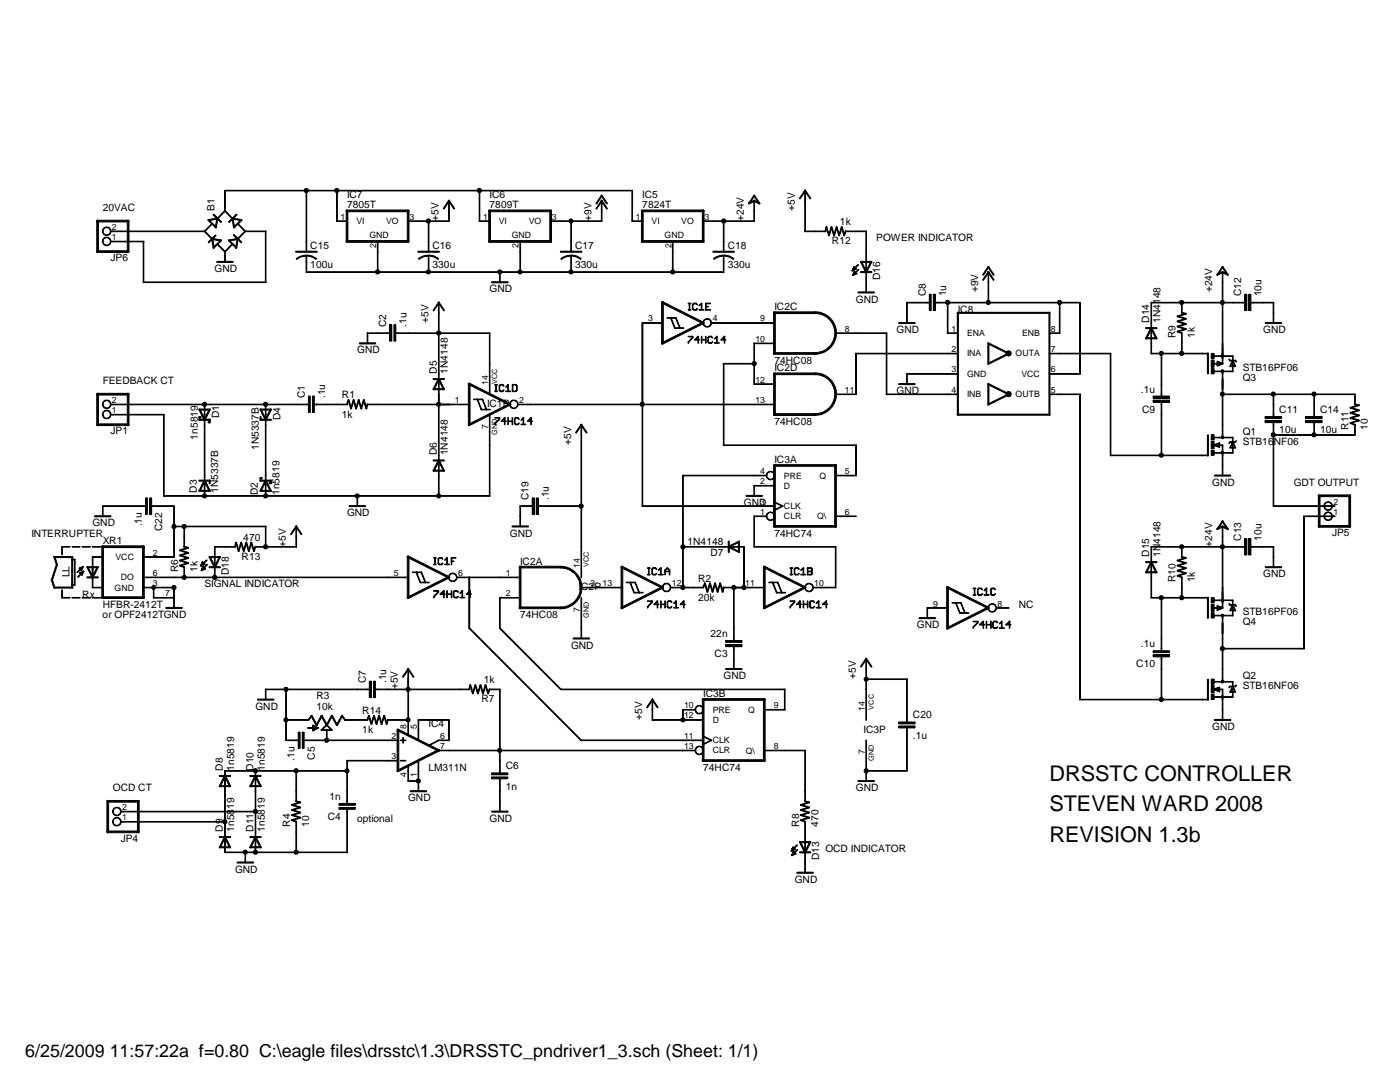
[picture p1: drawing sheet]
<svg xmlns="http://www.w3.org/2000/svg" width="279mm" height="216mm" viewBox="0 0 279 216" stroke-linecap="round" stroke-linejoin="round" font-family="sans-serif">
<defs><g id="words">
<g font-size="4.3">
<text x="209.4" y="155.8">DRSSTC CONTROLLER</text>
<text x="209.4" y="161.9">STEVEN WARD 2008</text>
<text x="209.4" y="168">REVISION 1.3b</text>
</g>
<text font-size="3.6" x="5" y="210.8">6/25/2009 11:57:22a f=0.80 C:\eagle files\drsstc\1.3\DRSSTC_pndriver1_3.sch (Sheet: 1/1)</text>
<g font-size="2">
<text x="69.3" y="41.6">7805T</text>
<text x="69.3" y="39.5">IC7</text>
<text x="97.7" y="41.6">7809T</text>
<text x="97.7" y="39.5">IC6</text>
<text x="128.2" y="41.6">7824T</text>
<text x="128.2" y="39.5">IC5</text>
<text x="20.5" y="42.1">20VAC</text>
<text x="42.8" y="42.1" transform="rotate(-90 42.8 42.1)">B1</text>
<text x="87.5" y="44.1" transform="rotate(-90 87.5 44.1)">+5V</text>
<text x="118" y="44.1" transform="rotate(-90 118 44.1)">+9V</text>
<text x="148.5" y="44.1" transform="rotate(-90 148.5 44.1)">+24V</text>
<text x="158.6" y="42.1" transform="rotate(-90 158.6 42.1)">+5V</text>
<text x="167.6" y="45">1k</text>
<text x="22.1" y="52.2">JP6</text>
<text x="61.9" y="53.6">100u</text>
<text x="61.9" y="49.7">C15</text>
<text x="86.3" y="49.7">C16</text>
<text x="86.3" y="53.6">330u</text>
<text x="114.8" y="49.7">C17</text>
<text x="114.8" y="53.6">330u</text>
<text x="145.2" y="49.7">C18</text>
<text x="145.2" y="53.6">330u</text>
<text x="166" y="48.8">R12</text>
<text x="174.9" y="48.2">POWER INDICATOR</text>
<text x="42.8" y="54.3">GND</text>
<text x="97.7" y="58.3">GND</text>
<text x="175.7" y="55.9" transform="rotate(-90 175.7 55.9)">D16</text>
<text x="184.7" y="59.1" transform="rotate(-90 184.7 59.1)">C8</text>
<text x="188.8" y="59.1" transform="rotate(-90 188.8 59.1)">1u</text>
<text x="195.2" y="58.3" transform="rotate(-90 195.2 58.3)">+9V</text>
<text x="241.9" y="58.3" transform="rotate(-90 241.9 58.3)">+24V</text>
<text x="247.7" y="59.1" transform="rotate(-90 247.7 59.1)">C12</text>
<text x="251.8" y="59.1" transform="rotate(-90 251.8 59.1)">10u</text>
<text x="77.1" y="65.2" transform="rotate(-90 77.1 65.2)">C2</text>
<text x="81.2" y="65.2" transform="rotate(-90 81.2 65.2)">.1u</text>
<text x="85.5" y="64.4" transform="rotate(-90 85.5 64.4)">+5V</text>
<text x="154.6" y="61.9">IC2C</text>
<text x="170.8" y="60.4">GND</text>
<text x="191.1" y="62.4">IC8</text>
<text x="229.4" y="64.4" transform="rotate(-90 229.4 64.4)">D14</text>
<text x="231.6" y="64.4" transform="rotate(-90 231.6 64.4)">1N4148</text>
<text x="71.3" y="70.5">GND</text>
<text x="178.9" y="66.5">GND</text>
<text x="234.6" y="67.5" transform="rotate(-90 234.6 67.5)">R9</text>
<text x="238.5" y="67.5" transform="rotate(-90 238.5 67.5)">1k</text>
<text x="252.1" y="66.5">GND</text>
<text x="20.5" y="76.6">FEEDBACK CT</text>
<text x="87.2" y="74.6" transform="rotate(-90 87.2 74.6)">D5</text>
<text x="89.4" y="74.6" transform="rotate(-90 89.4 74.6)">1N4148</text>
<text x="154.6" y="72.6">74HC08</text>
<text x="154.6" y="74.1">IC2D</text>
<text x="248" y="74">STB16PF06</text>
<text x="248" y="76">Q3</text>
<text x="43.8" y="83.5" transform="rotate(-90 43.8 83.5)">D1</text>
<text x="56" y="83.9" transform="rotate(-90 56 83.9)">D4</text>
<text x="60.8" y="79.5" transform="rotate(-90 60.8 79.5)">C1</text>
<text x="64.9" y="79.5" transform="rotate(-90 64.9 79.5)">.1u</text>
<text x="68.2" y="79.5">R1</text>
<text x="68.2" y="83.3">1k</text>
<text x="97.2" y="81.2">IC1P</text>
<text x="178.9" y="78.7">GND</text>
<text x="227.7" y="78.4">.1u</text>
<text x="227.9" y="82.4">C9</text>
<text x="255.3" y="82.4">C11</text>
<text x="263.4" y="82.4">C14</text>
<text x="22.1" y="86.7">JP1</text>
<text x="39.5" y="87.7" transform="rotate(-90 39.5 87.7)">1n5819</text>
<text x="51.7" y="89.8" transform="rotate(-90 51.7 89.8)">1N5337B</text>
<text x="114" y="88.8" transform="rotate(-90 114 88.8)">+5V</text>
<text x="154.6" y="84.8">74HC08</text>
<text x="248" y="88.8">STB16NF06</text>
<text x="248" y="86.8">Q1</text>
<text x="255.3" y="86.4">10u</text>
<text x="263.4" y="86.4">10u</text>
<text x="269.2" y="85.8" transform="rotate(-90 269.2 85.8)">R11</text>
<text x="273" y="85.8" transform="rotate(-90 273 85.8)">10</text>
<text x="87.2" y="90.8" transform="rotate(-90 87.2 90.8)">D6</text>
<text x="89.4" y="90.8" transform="rotate(-90 89.4 90.8)">1N4148</text>
<text x="154.6" y="92.4">IC3A</text>
<text x="39.3" y="98.3" transform="rotate(-90 39.3 98.3)">D3</text>
<text x="43.6" y="98.3" transform="rotate(-90 43.6 98.3)">1N5337B</text>
<text x="51.5" y="98.8" transform="rotate(-90 51.5 98.8)">D2</text>
<text x="55.8" y="98.8" transform="rotate(-90 55.8 98.8)">1n5819</text>
<text x="105.5" y="99.8" transform="rotate(-90 105.5 99.8)">C19</text>
<text x="109.6" y="99.8" transform="rotate(-90 109.6 99.8)">.1u</text>
<text x="148.5" y="101">GND</text>
<text x="241.9" y="96.9">GND</text>
<text x="258.2" y="96.9">GDT OUTPUT</text>
<text x="6.3" y="107.1">INTERRUPTER</text>
<text x="18.5" y="105">GND</text>
<text x="28.3" y="105" transform="rotate(-90 28.3 105)">.1u</text>
<text x="32.4" y="106" transform="rotate(-90 32.4 106)">C22</text>
<text x="48.6" y="107.9">470</text>
<text x="69.3" y="103">GND</text>
<text x="101.8" y="107.1">GND</text>
<text x="154.6" y="107.1">74HC74</text>
<text x="247.7" y="107.9" transform="rotate(-90 247.7 107.9)">C13</text>
<text x="251.8" y="107.9" transform="rotate(-90 251.8 107.9)">10u</text>
<text x="265.9" y="107">JP5</text>
<text x="20.5" y="108.6">XR1</text>
<text x="48.2" y="111.8">R13</text>
<text x="57.1" y="109.1" transform="rotate(-90 57.1 109.1)">+5V</text>
<text x="103.8" y="112.6">IC2A</text>
<text x="137.2" y="108.7">1N4148</text>
<text x="141.8" y="111">D7</text>
<text x="229.4" y="111.1" transform="rotate(-90 229.4 111.1)">D15</text>
<text x="231.6" y="111.1" transform="rotate(-90 231.6 111.1)">1N4148</text>
<text x="241.9" y="109.1" transform="rotate(-90 241.9 109.1)">+24V</text>
<text x="13.9" y="115.2" transform="rotate(-90 13.9 115.2)">LL</text>
<text x="16.4" y="119.3">Rx</text>
<text x="35.6" y="114.2" transform="rotate(-90 35.6 114.2)">R6</text>
<text x="39.4" y="114.2" transform="rotate(-90 39.4 114.2)">1k</text>
<text x="40.8" y="117.2">SIGNAL INDICATOR</text>
<text x="45.7" y="114.8" transform="rotate(-90 45.7 114.8)">D18</text>
<text x="115.5" y="117.7">IC2P</text>
<text x="139.3" y="116">R2</text>
<text x="139.3" y="119.9">20k</text>
<text x="234.6" y="116.2" transform="rotate(-90 234.6 116.2)">R10</text>
<text x="238.5" y="116.2" transform="rotate(-90 238.5 116.2)">1k</text>
<text x="252.1" y="115.2">GND</text>
<text x="20.5" y="123.3">or OPF2412TGND</text>
<text x="20.5" y="121.3">HFBR-2412T</text>
<text x="103.8" y="123.3">74HC08</text>
<text x="183" y="125.3">GND</text>
<text x="203.3" y="121.3">NC</text>
<text x="248" y="122.7">STB16PF06</text>
<text x="248" y="124.8">Q4</text>
<text x="114" y="129.4">GND</text>
<text x="141.8" y="127.1">22n</text>
<text x="142.6" y="131.1">C3</text>
<text x="227.7" y="129.1">.1u</text>
<text x="73" y="136.3" transform="rotate(-90 73 136.3)">C7</text>
<text x="77.1" y="136.3" transform="rotate(-90 77.1 136.3)">.1u</text>
<text x="79.4" y="137.5" transform="rotate(-90 79.4 137.5)">+5V</text>
<text x="96.6" y="136.4">1k</text>
<text x="144.4" y="135.5">GND</text>
<text x="170.8" y="135.5" transform="rotate(-90 170.8 135.5)">+5V</text>
<text x="226.8" y="133.2">C10</text>
<text x="248" y="137.5">STB16NF06</text>
<text x="248" y="135.5">Q2</text>
<text x="51" y="141.6">GND</text>
<text x="63.2" y="139.6">R3</text>
<text x="63.2" y="141.6">10k</text>
<text x="72.3" y="142.5">R14</text>
<text x="96.1" y="140.2">R7</text>
<text x="128.2" y="143.6" transform="rotate(-90 128.2 143.6)">+5V</text>
<text x="140.3" y="139.1">IC3B</text>
<text x="182.2" y="143.3">C20</text>
<text x="72.3" y="146.3">1k</text>
<text x="85.5" y="145.2">IC4</text>
<text x="172.3" y="146.2">IC3P</text>
<text x="182.2" y="147.4">.1u</text>
<text x="241.9" y="145.7">GND</text>
<text x="44.5" y="153.8" transform="rotate(-90 44.5 153.8)">D8</text>
<text x="46.7" y="153.8" transform="rotate(-90 46.7 153.8)">1n5819</text>
<text x="50.6" y="153.8" transform="rotate(-90 50.6 153.8)">D10</text>
<text x="52.8" y="153.8" transform="rotate(-90 52.8 153.8)">1n5819</text>
<text x="58.8" y="151.8" transform="rotate(-90 58.8 151.8)">.1u</text>
<text x="62.9" y="151.6" transform="rotate(-90 62.9 151.6)">C5</text>
<text x="85.5" y="153.8">LM311N</text>
<text x="101" y="153.5">C6</text>
<text x="140.3" y="153.8">74HC74</text>
<text x="22.5" y="157.9">OCD CT</text>
<text x="65.7" y="159.6">1n</text>
<text x="81.4" y="159.9">GND</text>
<text x="101" y="157.6">1n</text>
<text x="170.8" y="157.9">GND</text>
<text x="24.1" y="167.9">JP4</text>
<text x="44.5" y="166" transform="rotate(-90 44.5 166)">D9</text>
<text x="46.7" y="166" transform="rotate(-90 46.7 166)">1n5819</text>
<text x="50.6" y="166" transform="rotate(-90 50.6 166)">D11</text>
<text x="52.8" y="166" transform="rotate(-90 52.8 166)">1n5819</text>
<text x="57.9" y="165" transform="rotate(-90 57.9 165)">R4</text>
<text x="61.7" y="165" transform="rotate(-90 61.7 165)">10</text>
<text x="65.4" y="163.7">C4</text>
<text x="71.3" y="164">optional</text>
<text x="97.7" y="164">GND</text>
<text x="159.5" y="165" transform="rotate(-90 159.5 165)">R8</text>
<text x="163.3" y="165" transform="rotate(-90 163.3 165)">470</text>
<text x="163.5" y="171.7" transform="rotate(-90 163.5 171.7)">D13</text>
<text x="164.7" y="170.1">OCD INDICATOR</text>
<text x="46.9" y="174.1">GND</text>
<text x="158.6" y="176.1">GND</text>
</g>
<g font-size="1.7">
<text x="22.4" y="47.9">1</text>
<text x="22.4" y="45.8">2</text>
<text x="68" y="43.8">1</text>
<text x="71.1" y="44.7">VI</text>
<text x="73.7" y="47.6">GND</text>
<text x="77.1" y="44.7">VO</text>
<text x="81.7" y="43.8">3</text>
<text x="96.4" y="43.8">1</text>
<text x="99.6" y="44.7">VI</text>
<text x="102.2" y="47.6">GND</text>
<text x="105.5" y="44.7">VO</text>
<text x="110.2" y="43.8">3</text>
<text x="126.9" y="43.8">1</text>
<text x="130" y="44.7">VI</text>
<text x="132.6" y="47.6">GND</text>
<text x="136" y="44.7">VO</text>
<text x="140.6" y="43.8">3</text>
<text x="75.1" y="49.4" transform="rotate(-90 75.1 49.4)">2</text>
<text x="103.5" y="49.4" transform="rotate(-90 103.5 49.4)">2</text>
<text x="134" y="49.4" transform="rotate(-90 134 49.4)">2</text>
<text x="129.4" y="64.1">3</text>
<text x="142.2" y="64.1">4</text>
<text x="151.7" y="64.1">9</text>
<text x="150.7" y="68.2">10</text>
<text x="168.6" y="66.2">8</text>
<text x="189.9" y="66.2">1</text>
<text x="189.9" y="70.2">2</text>
<text x="193" y="67.1">ENA</text>
<text x="193" y="71.1">INA</text>
<text x="202.7" y="71.1">OUTA</text>
<text x="204" y="67.1">ENB</text>
<text x="209.7" y="70.2">7</text>
<text x="209.7" y="66.2">8</text>
<text x="97.4" y="76.8" transform="rotate(-90 97.4 76.8)">14</text>
<text x="150.7" y="76.3">12</text>
<text x="189.9" y="74.3">3</text>
<text x="193" y="75.2">GND</text>
<text x="203.9" y="75.2">VCC</text>
<text x="209.7" y="74.3">6</text>
<text x="22.4" y="82.4">1</text>
<text x="22.4" y="80.4">2</text>
<text x="90.8" y="80.4">1</text>
<text x="103.6" y="80.4">2</text>
<text x="150.7" y="80.4">13</text>
<text x="168.6" y="78.4">11</text>
<text x="189.9" y="78.4">4</text>
<text x="193" y="79.2">INB</text>
<text x="202.7" y="79.2">OUTB</text>
<text x="209.7" y="78.4">5</text>
<text x="97.4" y="85.6" transform="rotate(-90 97.4 85.6)">7</text>
<text x="151.7" y="94.6">4</text>
<text x="156.5" y="95.5">PRE</text>
<text x="163.5" y="95.5">Q</text>
<text x="168.6" y="94.6">5</text>
<text x="151.7" y="96.6">2</text>
<text x="151.7" y="100.7">3</text>
<text x="156.5" y="97.5">D</text>
<text x="156.5" y="101.6">CLK</text>
<text x="266.1" y="100.7">2</text>
<text x="151.7" y="102.7">1</text>
<text x="156.5" y="103.6">CLR</text>
<text x="163.1" y="103.6">Q\</text>
<text x="168.6" y="102.7">6</text>
<text x="266.1" y="102.7">1</text>
<text x="23.1" y="111.8">VCC</text>
<text x="30.5" y="110.9">2</text>
<text x="115.7" y="113.3" transform="rotate(-90 115.7 113.3)">14</text>
<text x="22.9" y="117.9">GND</text>
<text x="24.1" y="115.8">DO</text>
<text x="30.5" y="114.9">6</text>
<text x="30.5" y="117">3</text>
<text x="33" y="119">7</text>
<text x="78.6" y="114.9">5</text>
<text x="91.4" y="114.9">6</text>
<text x="101" y="114.9">1</text>
<text x="101" y="119">2</text>
<text x="117.9" y="117">3</text>
<text x="120.3" y="117">13</text>
<text x="134.1" y="117">12</text>
<text x="148.7" y="117">11</text>
<text x="162.5" y="117">10</text>
<text x="115.7" y="122.1" transform="rotate(-90 115.7 122.1)">7</text>
<text x="186.3" y="121">9</text>
<text x="199.1" y="121">8</text>
<text x="136.5" y="143.3">12</text>
<text x="136.5" y="141.3">10</text>
<text x="142.2" y="142.2">PRE</text>
<text x="149.3" y="142.2">Q</text>
<text x="154.4" y="141.3">9</text>
<text x="172.6" y="141.8" transform="rotate(-90 172.6 141.8)">14</text>
<text x="78.1" y="147.4">2</text>
<text x="81.2" y="145.4" transform="rotate(-90 81.2 145.4)">8</text>
<text x="83.2" y="145.4" transform="rotate(-90 83.2 145.4)">5</text>
<text x="87.8" y="147.4">6</text>
<text x="87.8" y="149.4">7</text>
<text x="136.5" y="149.4">13</text>
<text x="136.5" y="147.4">11</text>
<text x="142.2" y="144.3">D</text>
<text x="142.2" y="148.3">CLK</text>
<text x="154.4" y="149.4">8</text>
<text x="78.1" y="151.5">3</text>
<text x="81.2" y="155.1" transform="rotate(-90 81.2 155.1)">4</text>
<text x="83.2" y="155.1" transform="rotate(-90 83.2 155.1)">1</text>
<text x="142.2" y="150.3">CLR</text>
<text x="148.8" y="150.4">Q\</text>
<text x="172.6" y="150.5" transform="rotate(-90 172.6 150.5)">7</text>
<text x="24.4" y="161.6">2</text>
<text x="24.4" y="163.7">1</text>
</g>
<g font-size="1.4">
<text x="99.2" y="76.6" transform="rotate(-90 99.2 76.6)">VCC</text>
<text x="99.2" y="86.8" transform="rotate(-90 99.2 86.8)">GND</text>
<text x="117.5" y="113.2" transform="rotate(-90 117.5 113.2)">VCC</text>
<text x="117.5" y="123.3" transform="rotate(-90 117.5 123.3)">GND</text>
<text x="174.4" y="141.6" transform="rotate(-90 174.4 141.6)">VCC</text>
<text x="174.4" y="151.8" transform="rotate(-90 174.4 151.8)">GND</text>
</g>
</g></defs>
<g fill="#000">
<path d="M44.8 38l16.4 .1z" fill-rule="evenodd"/>
<path d="M61.1 38l6.2 .1z" fill-rule="evenodd"/>
<path d="M67.2 38l28.6 .1z" fill-rule="evenodd"/>
<path d="M95.6 38l30.6 .1z" fill-rule="evenodd"/>
<path d="M160.6 37.9l.2 .2-1.1 1.6h-.1v-.2z" fill-rule="evenodd"/>
<path d="M160.6 38l.1-.1 1.1 1.6v.2h-.2z" fill-rule="evenodd"/>
<path d="M19.3 44h.3v6.4l-.3-.1z" fill-rule="evenodd"/>
<path d="M20.7 47.6l.3-.2 .5-.1 .3 .2 .3 .5-.1 .7-.4 .3h-.5a.73 .73 0 0 1-.5-1.1l.5-.4h.5l.4 .4v.6l-.5 .4-.7-.1-.2-.6h-.2z" fill-rule="evenodd"/>
<path d="M20.7 45.6l.3-.3h.5l.3 .1 .3 .5-.1 .8-.4 .2-.5 .1a.73 .73 0 0 1-.5-1.1l.5-.5 .5 .1 .4 .3v.6l-.5 .5-.7-.2-.2-.6h-.2z" fill-rule="evenodd"/>
<path d="M22.1 48.2h.5z" fill-rule="evenodd"/>
<path d="M22.1 46.1l.5 .1z" fill-rule="evenodd"/>
<path d="M19.3 44l6.4-.1v.3l-6.3 .1z" fill-rule="evenodd"/>
<path d="M19.4 50h6.3v.3l-6.3 .1z" fill-rule="evenodd"/>
<path d="M25.4 44h.3v6.4l-.3-.1z" fill-rule="evenodd"/>
<path d="M28.6 48.2h.1v8.2z" fill-rule="evenodd"/>
<path d="M22.5 48.2h6.2z" fill-rule="evenodd"/>
<path d="M22.5 46.1l18.4 .1z" fill-rule="evenodd"/>
<path d="M42.2 44.7h.1l-1.5 1.5z" fill-rule="evenodd"/>
<path d="M41.6 48.3l1.3-1.4h.2l-1.4 1.5z" fill-rule="evenodd"/>
<path d="M40.8 46.1h.1l1.5 1.6-.1 .1z" fill-rule="evenodd"/>
<path d="M42.5 49.4l1.5-1.5h.2l-1.5 1.6z" fill-rule="evenodd"/>
<path d="M42.2 47.6h.3l.2 1.9h-.2z" fill-rule="evenodd"/>
<path d="M43.3 43.6l.1-.1 .1 .1-.3 1.8-.2 .1z" fill-rule="evenodd"/>
<path d="M41.5 43.9l.2-.1 1.5 1.6-.2 .1z" fill-rule="evenodd"/>
<path d="M44.8 42l.2 .1-1.7 1.6z" fill-rule="evenodd"/>
<path d="M41.5 43.9l2-.3-.1 .1-1.7 .3z" fill-rule="evenodd"/>
<path d="M42.2 47.6l2 .3v.1l-1.9-.2z" fill-rule="evenodd"/>
<path d="M42.5 42.8h.2l1.5 1.5-.2 .1z" fill-rule="evenodd"/>
<path d="M44.8 38h.2l-.1 4.2z" fill-rule="evenodd"/>
<path d="M46.3 48.7l.1 .1-1.5 1.5z" fill-rule="evenodd"/>
<path d="M43.4 48.8l.1-.1 1.5 1.5-.2 .1z" fill-rule="evenodd"/>
<path d="M44.8 50.2h.2l-.1 2.1z" fill-rule="evenodd"/>
<path d="M44.8 42.1l.2-.1 1.5 1.6-.1 .1z" fill-rule="evenodd"/>
<path d="M43.3 52.2h3.2v.1l-3.2 .1z" fill-rule="evenodd"/>
<path d="M46.6 45.3l1.5-1.5 .2 .1-1.5 1.6z" fill-rule="evenodd"/>
<path d="M46.3 43.6h.2l.3 1.9-.2-.1z" fill-rule="evenodd"/>
<path d="M47.3 47.6h.2v.1l-.3 1.8h-.1z" fill-rule="evenodd"/>
<path d="M45.6 47.9h.2l1.4 1.6h-.1z" fill-rule="evenodd"/>
<path d="M45.6 44.2l1.5-1.4h.2l-1.5 1.6z" fill-rule="evenodd"/>
<path d="M48.9 46.1l.1 .1-1.6 1.6z" fill-rule="evenodd"/>
<path d="M45.6 47.9l1.9-.3v.2l-1.8 .3z" fill-rule="evenodd"/>
<path d="M46.7 46.8l1.5 1.5v.1l-1.6-1.4z" fill-rule="evenodd"/>
<path d="M46.3 43.6l1.9 .2 .1 .2-1.9-.3z" fill-rule="evenodd"/>
<path d="M47.5 44.7h.1l1.4 1.5h-.1z" fill-rule="evenodd"/>
<path d="M48.9 46.1l4.2 .1z" fill-rule="evenodd"/>
<path d="M53 46.1h.1l-.1 10.3z" fill-rule="evenodd"/>
<path d="M28.6 56.3h24.5z" fill-rule="evenodd"/>
<path d="M59.1 51.6l1-.5 1-.2v.2l-1 .2-.9 .5z" fill-rule="evenodd"/>
<path d="M61.1 38h.1v10.3z" fill-rule="evenodd"/>
<path d="M61.1 51h.1v1.3z" fill-rule="evenodd"/>
<path d="M61.1 48.2h.1v2.1z" fill-rule="evenodd"/>
<path d="M61.1 52.2h.1v2.2z" fill-rule="evenodd"/>
<path d="M61.1 50.9l1.1 .2 1 .5-.1 .2-1-.5-1-.2z" fill-rule="evenodd"/>
<path d="M59 50.2l4.2-.1 .1 .2h-4.2z" fill-rule="evenodd"/>
<path d="M67.2 38h.1v6.2z" fill-rule="evenodd"/>
<path d="M67.2 44.1l2.1 .1z" fill-rule="evenodd"/>
<path d="M69.1 42h.3l-.1 6.3h-.2z" fill-rule="evenodd"/>
<path d="M61.1 54.3h14.3z" fill-rule="evenodd"/>
<path d="M75.4 50.2v4.2z" fill-rule="evenodd"/>
<path d="M75.3 48.2h.1v2.1z" fill-rule="evenodd"/>
<path d="M69.1 48.1l12.4-.1 .1 .3h-12.4z" fill-rule="evenodd"/>
<path d="M81.3 42h.3l-.1 6.3h-.2z" fill-rule="evenodd"/>
<path d="M69.1 42l12.4-.1 .1 .3h-12.4z" fill-rule="evenodd"/>
<path d="M81.4 44.1l2.2 .1z" fill-rule="evenodd"/>
<path d="M83.5 51.6l.9-.5 1.1-.2v.2l-1 .2-.9 .5z" fill-rule="evenodd"/>
<path d="M83.4 44.1l2.2 .1z" fill-rule="evenodd"/>
<path d="M85.5 44.1h.1v4.2z" fill-rule="evenodd"/>
<path d="M75.3 54.3h10.3z" fill-rule="evenodd"/>
<path d="M85.5 51h.1v1.3z" fill-rule="evenodd"/>
<path d="M85.5 48.2h.1v2.1z" fill-rule="evenodd"/>
<path d="M85.5 52.2l.1 2.2z" fill-rule="evenodd"/>
<path d="M85.5 50.9l1.1 .2 .9 .5-.1 .2-.9-.5-1-.2z" fill-rule="evenodd"/>
<path d="M83.4 50.2l4.2-.1 .1 .2h-4.3z" fill-rule="evenodd"/>
<path d="M89.5 40l.2 .1-1.1 1.6h-.1v-.1z" fill-rule="evenodd"/>
<path d="M85.5 44.1l4.2 .1z" fill-rule="evenodd"/>
<path d="M89.5 42.1h.2l-.1 2.1z" fill-rule="evenodd"/>
<path d="M89.5 40h.2l-.1 2.2z" fill-rule="evenodd"/>
<path d="M89.5 40h.2l1 1.6v.1h-.1z" fill-rule="evenodd"/>
<path d="M95.6 38h.2l-.1 6.2z" fill-rule="evenodd"/>
<path d="M95.6 44.1l2.2 .1z" fill-rule="evenodd"/>
<path d="M97.5 42h.4l-.1 6.3h-.3z" fill-rule="evenodd"/>
<path d="M85.5 54.3h14.3z" fill-rule="evenodd"/>
<path d="M99.7 54.3h.1v2.1z" fill-rule="evenodd"/>
<path d="M98.1 56.3l3.2-.1 .1 .2h-3.2z" fill-rule="evenodd"/>
<path d="M99.7 54.3h4.2z" fill-rule="evenodd"/>
<path d="M103.8 50.2h.1l-.1 4.2z" fill-rule="evenodd"/>
<path d="M103.8 48.2h.1l-.1 2.1z" fill-rule="evenodd"/>
<path d="M97.5 48.1l12.5-.1 .1 .3h-12.5z" fill-rule="evenodd"/>
<path d="M109.7 42h.4l-.1 6.3h-.3z" fill-rule="evenodd"/>
<path d="M97.5 42l12.5-.1 .1 .3h-12.5z" fill-rule="evenodd"/>
<path d="M109.9 44.1l2.1 .1z" fill-rule="evenodd"/>
<path d="M111.9 51.6l1-.5 1.1-.2v.2l-1.1 .2-.9 .5z" fill-rule="evenodd"/>
<path d="M103.8 54.3h10.2z" fill-rule="evenodd"/>
<path d="M111.9 44.1l2.1 .1z" fill-rule="evenodd"/>
<path d="M113.9 44.1h.1v4.2z" fill-rule="evenodd"/>
<path d="M114 51v1.3z" fill-rule="evenodd"/>
<path d="M113.9 48.2h.1v2.1z" fill-rule="evenodd"/>
<path d="M113.9 52.2h.1v2.2z" fill-rule="evenodd"/>
<path d="M114 50.9l1 .2 1 .5-.1 .2-.9-.5-1-.2z" fill-rule="evenodd"/>
<path d="M111.8 50.2l4.3-.1v.2h-4.2z" fill-rule="evenodd"/>
<path d="M120 40l.2 .1-1.1 1.6h-.1v-.1z" fill-rule="evenodd"/>
<path d="M120 38.9l.2 .2-1.1 1.6h-.1v-.1z" fill-rule="evenodd"/>
<path d="M113.9 44.1l6.2 .1z" fill-rule="evenodd"/>
<path d="M120 42.1h.1v2.1z" fill-rule="evenodd"/>
<path d="M120 40h.1v2.2z" fill-rule="evenodd"/>
<path d="M120 40h.1l1.1 1.6v.1h-.2z" fill-rule="evenodd"/>
<path d="M120 39l.1-.1 1.1 1.7v.1h-.2z" fill-rule="evenodd"/>
<path d="M126.1 38h.1v6.2z" fill-rule="evenodd"/>
<path d="M126.1 44.1l2.2 .1z" fill-rule="evenodd"/>
<path d="M128 42h.4l-.1 6.3h-.3z" fill-rule="evenodd"/>
<path d="M113.9 54.3h20.4z" fill-rule="evenodd"/>
<path d="M134.2 50.2h.1v4.2z" fill-rule="evenodd"/>
<path d="M134.2 48.2h.1v2.1z" fill-rule="evenodd"/>
<path d="M133.9 54a.42 .42 0 0 1 .6 0 .42 .42 0 0 1 .1 .5l-.5 .2a.44 .44 0 0 1-.2-.7z" fill-rule="evenodd"/>
<path d="M128 48.1l12.4-.1 .1 .3h-12.4z" fill-rule="evenodd"/>
<path d="M140.3 41.9l.2 .1-.1 6.3h-.2z" fill-rule="evenodd"/>
<path d="M128 42l12.4-.1 .1 .3h-12.4z" fill-rule="evenodd"/>
<path d="M140.3 44.1l2.2 .1z" fill-rule="evenodd"/>
<path d="M142.4 51.6l.9-.5 1.1-.2v.2l-1 .2-.9 .5z" fill-rule="evenodd"/>
<path d="M134.2 54.2l10.3 .1-10.3 .1z" fill-rule="evenodd"/>
<path d="M142.3 44.1l2.2 .1z" fill-rule="evenodd"/>
<path d="M144.4 44.1v4.2z" fill-rule="evenodd"/>
<path d="M144.4 51h.1l-.1 1.3z" fill-rule="evenodd"/>
<path d="M144.4 48.2h.1l-.1 2.1z" fill-rule="evenodd"/>
<path d="M144.4 52.2h.1l-.1 2.2z" fill-rule="evenodd"/>
<path d="M144.4 50.9l1.1 .2 1 .5-.2 .2-.9-.5-1-.2z" fill-rule="evenodd"/>
<path d="M142.3 50.2l4.2-.1 .1 .2h-4.3z" fill-rule="evenodd"/>
<path d="M150.5 38.9l.1 .2-1 1.6h-.2v-.1z" fill-rule="evenodd"/>
<path d="M144.4 44.1l6.2 .1h-6.2z" fill-rule="evenodd"/>
<path d="M150.5 42.1h.1l-.1 2.1z" fill-rule="evenodd"/>
<path d="M150.5 40h.1l-.1 2.2z" fill-rule="evenodd"/>
<path d="M149.4 40.5l1.2-.5v.2l-1.1 .5z" fill-rule="evenodd"/>
<path d="M150.4 40l1.2 .5v.1l-1.1-.4z" fill-rule="evenodd"/>
<path d="M150.4 39l.2-.1 1 1.7v.1h-.1z" fill-rule="evenodd"/>
<path d="M160.6 40h.1v6.2z" fill-rule="evenodd"/>
<path d="M160.6 38h.1v2.1z" fill-rule="evenodd"/>
<path d="M160.6 46.1l2.2 .1z" fill-rule="evenodd"/>
<path d="M162.6 46.1l2.2 .1z" fill-rule="evenodd"/>
<path d="M164.8 45.3h.2l-.2 .9h-.1z" fill-rule="evenodd"/>
<path d="M165.9 45.3h.1l-.5 1.7h-.1z" fill-rule="evenodd"/>
<path d="M164.8 45.3h.2l.5 1.7h-.1z" fill-rule="evenodd"/>
<path d="M166.9 45.3h.1l-.5 1.7h-.1z" fill-rule="evenodd"/>
<path d="M165.9 45.3h.1l.5 1.7h-.1z" fill-rule="evenodd"/>
<path d="M167.9 45.3h.2l-.5 1.7h-.2z" fill-rule="evenodd"/>
<path d="M166.9 45.3h.1l.5 1.7h-.1z" fill-rule="evenodd"/>
<path d="M168.7 46.1h.2l-.5 .9z" fill-rule="evenodd"/>
<path d="M167.9 45.3h.2l.4 1.7h-.1z" fill-rule="evenodd"/>
<path d="M171.2 52.8l.1 .1-1.2 1.2z" fill-rule="evenodd"/>
<path d="M170.4 53.3h.1l-.4 .8z" fill-rule="evenodd"/>
<path d="M170.1 53.9l.1 .1z" fill-rule="evenodd"/>
<path d="M170.5 54.1l.1 .1-.4 .7z" fill-rule="evenodd"/>
<path d="M170.2 54.8h.3z" fill-rule="evenodd"/>
<path d="M170.1 53.8h.4z" fill-rule="evenodd"/>
<path d="M170.3 53.3l.3 .1z" fill-rule="evenodd"/>
<path d="M170.5 54.2h.1z" fill-rule="evenodd"/>
<path d="M170.3 53.5h.4z" fill-rule="evenodd"/>
<path d="M170.4 54.3l.3 .1z" fill-rule="evenodd"/>
<path d="M170.3 54.7h.5z" fill-rule="evenodd"/>
<path d="M170.2 53.7h.6z" fill-rule="evenodd"/>
<path d="M170.3 53.6h.5l-.5 .1z" fill-rule="evenodd"/>
<path d="M170.3 54.4l.6 .1z" fill-rule="evenodd"/>
<path d="M168.8 46.1l2.1 .1h-2.1z" fill-rule="evenodd"/>
<path d="M170.4 53.3l.5 .4z" fill-rule="evenodd"/>
<path d="M170.1 54l.8-.4-.8 .5z" fill-rule="evenodd"/>
<path d="M170.3 54.5l.7 .1-.7 .1z" fill-rule="evenodd"/>
<path d="M170.5 54.1h.1l.4 .5-.1 .1z" fill-rule="evenodd"/>
<path d="M170.2 54.8l.8-.2-.7 .3z" fill-rule="evenodd"/>
<path d="M171.3 53.7l.1 .1-1.2 1.1z" fill-rule="evenodd"/>
<path d="M170.8 46.1l2.1 .1z" fill-rule="evenodd"/>
<path d="M172.8 46.1h.1v4.2z" fill-rule="evenodd"/>
<path d="M172.8 54.3h.1v2.1z" fill-rule="evenodd"/>
<path d="M172.8 50.2h.1v2.1z" fill-rule="evenodd"/>
<path d="M172.8 52.2h.1v2.2z" fill-rule="evenodd"/>
<path d="M172.8 56.3h.1v2.1z" fill-rule="evenodd"/>
<path d="M173.8 52.2h.1l.1 .1-1 2.1h-.2z" fill-rule="evenodd"/>
<path d="M171.8 52.2h.2l.9 2.2h-.1z" fill-rule="evenodd"/>
<path d="M171.8 54.2h1.1l.1 .2h-1.2z" fill-rule="evenodd"/>
<path d="M171.8 52.2h1.1l.1 .1-1.2 .1z" fill-rule="evenodd"/>
<path d="M172.8 54.2h1.1l.1 .2h-1.2z" fill-rule="evenodd"/>
<path d="M172.8 52.2h1.1l.1 .1-1.2 .1z" fill-rule="evenodd"/>
<path d="M171.2 58.3h3.3v.1l-3.2 .1z" fill-rule="evenodd"/>
<path d="M197.2 54.2l.2 .1-1.1 1.6h-.1l-.1-.1z" fill-rule="evenodd"/>
<path d="M197.2 53.2l.2 .1-1.1 1.6h-.1l-.1-.1z" fill-rule="evenodd"/>
<path d="M197.2 54.3h.1v2.1z" fill-rule="evenodd"/>
<path d="M197.2 54.2h.1l1.1 1.6-.1 .1h-.1l-1.1-1.6z" fill-rule="evenodd"/>
<path d="M197.1 53.2h.2l1.1 1.6-.1 .1h-.1z" fill-rule="evenodd"/>
<path d="M243.9 53.2l.2 .1-1.1 1.6h-.1v-.1z" fill-rule="evenodd"/>
<path d="M243.9 54.3h.2l-.1 2.1z" fill-rule="evenodd"/>
<path d="M242.9 54.7l1.2-.5v.2l-1.1 .5z" fill-rule="evenodd"/>
<path d="M243.9 54.2l1.2 .5v.2l-1.2-.5z" fill-rule="evenodd"/>
<path d="M243.9 53.2h.2l1 1.6v.1h-.2l-1-1.6z" fill-rule="evenodd"/>
<path d="M19.3 78.6l6.4-.1v.2l-6.3 .1z" fill-rule="evenodd"/>
<path d="M73.3 66.5h.1v2.1z" fill-rule="evenodd"/>
<path d="M71.7 68.5l3.2-.1 .1 .2h-3.2z" fill-rule="evenodd"/>
<path d="M73.3 66.5h2.1z" fill-rule="evenodd"/>
<path d="M75.3 66.5h2.2z" fill-rule="evenodd"/>
<path d="M77.3 66.5h.6z" fill-rule="evenodd"/>
<path d="M79 66.5h.5z" fill-rule="evenodd"/>
<path d="M79.4 66.5h2.1z" fill-rule="evenodd"/>
<path d="M87.5 60.3l.2 .1-1.1 1.6h-.1l-.1-.1z" fill-rule="evenodd"/>
<path d="M87.5 75.5l.2 .1-1 2.1-.2 .1z" fill-rule="evenodd"/>
<path d="M87.5 66.5h.1v8.2z" fill-rule="evenodd"/>
<path d="M87.5 62.4h.1v4.1z" fill-rule="evenodd"/>
<path d="M81.4 66.5h6.2z" fill-rule="evenodd"/>
<path d="M87.5 76.6h.1v2.1z" fill-rule="evenodd"/>
<path d="M87.5 74.6h.1v2.1z" fill-rule="evenodd"/>
<path d="M87.5 60.4h.1v2.1z" fill-rule="evenodd"/>
<path d="M86.4 75.6l1.2-.1 .1 .2h-1.2z" fill-rule="evenodd"/>
<path d="M87.5 75.5l.2 .1 .9 2.2-.1-.1z" fill-rule="evenodd"/>
<path d="M86.4 77.6h2.2l.1 .1-2.2 .1z" fill-rule="evenodd"/>
<path d="M87.5 75.5h1.1l.1 .2h-1.2z" fill-rule="evenodd"/>
<path d="M87.5 60.3h.1l1.1 1.6-.1 .1h-.1z" fill-rule="evenodd"/>
<path d="M94.5 79.7h.8z" fill-rule="evenodd"/>
<path d="M95.2 79.7h1.2z" fill-rule="evenodd"/>
<path d="M87.5 66.5h10.3z" fill-rule="evenodd"/>
<path d="M97.7 66.5h.1l-.1 6.1z" fill-rule="evenodd"/>
<path d="M97.7 72.6h.1l-.1 6.1z" fill-rule="evenodd"/>
<path d="M98.9 76.8h.2l-.1 1.3z" fill-rule="evenodd"/>
<path d="M98.7 78.1h.6z" fill-rule="evenodd"/>
<path d="M98.7 76.8h.6z" fill-rule="evenodd"/>
<path d="M99.8 76.7l.1 .1-.2 .3z" fill-rule="evenodd"/>
<path d="M99.6 77h.1v.9z" fill-rule="evenodd"/>
<path d="M99.6 77.9l.1-.1 .2 .3h-.1z" fill-rule="evenodd"/>
<path d="M99.8 76.8h.6z" fill-rule="evenodd"/>
<path d="M99.8 78.1h.6z" fill-rule="evenodd"/>
<path d="M100.5 77.8l.1 .1-.3 .2z" fill-rule="evenodd"/>
<path d="M100.3 76.7l.2 .4z" fill-rule="evenodd"/>
<path d="M101.3 76.7l.2 .1-.5 .5z" fill-rule="evenodd"/>
<path d="M101.3 76.8h.2l-.1 1.3z" fill-rule="evenodd"/>
<path d="M100.9 78.1h1z" fill-rule="evenodd"/>
<path d="M102.3 76.7v1.4z" fill-rule="evenodd"/>
<path d="M102.2 78.1h.8z" fill-rule="evenodd"/>
<path d="M102.3 76.7l.7 .1h-.7z" fill-rule="evenodd"/>
<path d="M102.9 78.1l.3-.2-.2 .2z" fill-rule="evenodd"/>
<path d="M103.1 77h.1v.9z" fill-rule="evenodd"/>
<path d="M102.9 76.7l.3 .4z" fill-rule="evenodd"/>
<path d="M128.2 64.4l4.1 .1h-4.1z" fill-rule="evenodd"/>
<path d="M132.1 60.2l.3 .1-.1 8.4-.3-.1z" fill-rule="evenodd"/>
<path d="M133.1 63.4l.8 .1z" fill-rule="evenodd"/>
<path d="M133.8 63.4h.1l.8 2.1z" fill-rule="evenodd"/>
<path d="M133.8 63.4l1.2 .1z" fill-rule="evenodd"/>
<path d="M134.8 63.4h.2l.7 2.1z" fill-rule="evenodd"/>
<path d="M134.6 65.4l1.2 .1z" fill-rule="evenodd"/>
<path d="M135.6 65.4l.9 .1z" fill-rule="evenodd"/>
<path d="M138.2 67.3l.1 .1-.9 .9z" fill-rule="evenodd"/>
<path d="M137.3 68.2h.2l-.1 .3z" fill-rule="evenodd"/>
<path d="M137.5 60.5h.2l-.1 1.4z" fill-rule="evenodd"/>
<path d="M137.3 61.8h.6z" fill-rule="evenodd"/>
<path d="M137.3 60.5l.6 .1z" fill-rule="evenodd"/>
<path d="M138.2 60.7h.1v1z" fill-rule="evenodd"/>
<path d="M137.3 67.1l1 .1z" fill-rule="evenodd"/>
<path d="M138.2 67.1l.1 .3z" fill-rule="evenodd"/>
<path d="M138.2 60.7l.4-.2-.3 .3z" fill-rule="evenodd"/>
<path d="M138.2 61.6l.4 .2z" fill-rule="evenodd"/>
<path d="M139.3 67.1l.1 .1-.7 .7z" fill-rule="evenodd"/>
<path d="M138.4 60.5l.6 .1z" fill-rule="evenodd"/>
<path d="M138.4 61.8h.6z" fill-rule="evenodd"/>
<path d="M138.9 60.5l.3 .3z" fill-rule="evenodd"/>
<path d="M138.9 61.8l.3-.2-.3 .3z" fill-rule="evenodd"/>
<path d="M139.3 67.1h.1v1.4z" fill-rule="evenodd"/>
<path d="M138.6 67.8h1z" fill-rule="evenodd"/>
<path d="M139.5 60.9l.6-.4-.5 .5z" fill-rule="evenodd"/>
<path d="M140 60.5h.1l-.1 1.4z" fill-rule="evenodd"/>
<path d="M140 67.1h.1l-.1 1.4z" fill-rule="evenodd"/>
<path d="M140.5 63.8l.4-.2h.6l.4 .5 .1 .5a.86 .86 0 0 1-.9 .7 .86 .86 0 0 1-.8-.9h.1a.67 .67 0 0 1 .8-.7l.5 .3 .2 .6-.4 .5-.5 .1a.96 .96 0 0 1-.6-1.2z" fill-rule="evenodd"/>
<path d="M132.1 60.2l8.4 4.1v.2l-.2 .1-8.3-4.1z" fill-rule="evenodd"/>
<path d="M132 68.4l8.3-4.1h.2v.2l-8.3 4.2-.2-.1z" fill-rule="evenodd"/>
<path d="M139.5 61.8h1z" fill-rule="evenodd"/>
<path d="M140.8 60.5h.1v1.4z" fill-rule="evenodd"/>
<path d="M140 67.8h.9z" fill-rule="evenodd"/>
<path d="M140.8 67.1h.1v1.4z" fill-rule="evenodd"/>
<path d="M140.8 61.2h.6z" fill-rule="evenodd"/>
<path d="M141.5 67.1l.1 .1-.3 .2z" fill-rule="evenodd"/>
<path d="M141.3 67.4h.1v.9z" fill-rule="evenodd"/>
<path d="M141.3 68.2l.3 .3z" fill-rule="evenodd"/>
<path d="M140.8 60.5l1 .1z" fill-rule="evenodd"/>
<path d="M140.8 61.8h1z" fill-rule="evenodd"/>
<path d="M141.5 67.1l.5 .1z" fill-rule="evenodd"/>
<path d="M141.5 68.4l.5 .1z" fill-rule="evenodd"/>
<path d="M141.9 67.1l.3 .3z" fill-rule="evenodd"/>
<path d="M142.2 68.2l-.3 .3z" fill-rule="evenodd"/>
<path d="M142.6 67.6l.5-.5-.4 .5z" fill-rule="evenodd"/>
<path d="M143 67.1h.1v1.4z" fill-rule="evenodd"/>
<path d="M142.6 68.4l1 .1h-1z" fill-rule="evenodd"/>
<path d="M144.5 67.1l.2 .1-.8 .7z" fill-rule="evenodd"/>
<path d="M141.9 64.4l2.6 .1z" fill-rule="evenodd"/>
<path d="M144.6 67.1v1.4z" fill-rule="evenodd"/>
<path d="M143.9 67.7l1 .1-1 .1z" fill-rule="evenodd"/>
<path d="M144.4 64.4l6.2 .1h-6.2z" fill-rule="evenodd"/>
<path d="M150.5 68.5v4.1z" fill-rule="evenodd"/>
<path d="M150.5 72.5v4.2z" fill-rule="evenodd"/>
<path d="M144.4 72.6h6.2z" fill-rule="evenodd"/>
<path d="M150.5 64.4l4.1 .1z" fill-rule="evenodd"/>
<path d="M150.5 68.5h4.1l-4.1 .1z" fill-rule="evenodd"/>
<path d="M150.5 76.6l4.1 .1z" fill-rule="evenodd"/>
<path d="M154.4 62.3h.3l-.1 8.4-.2-.1z" fill-rule="evenodd"/>
<path d="M162.5 62.3a4.2 4.2 0 0 1 4.4 4.1 4.2 4.2 0 0 1-4.3 4.3l-.1-.3a3.9 3.9 0 0 0 4.1-3.8 3.9 3.9 0 0 0-4-4z" fill-rule="evenodd"/>
<path d="M154.4 70.4h8.4l.1 .2-8.4 .1z" fill-rule="evenodd"/>
<path d="M154.4 62.3l8.4-.1 .1 .3-8.4 .1z" fill-rule="evenodd"/>
<path d="M154.4 74.5l8.4-.1 .1 .3-8.4 .1z" fill-rule="evenodd"/>
<path d="M170.8 70.5h.1v8.2z" fill-rule="evenodd"/>
<path d="M166.7 66.5h4.2z" fill-rule="evenodd"/>
<path d="M166.8 78.6l4.1 .1h-4.1z" fill-rule="evenodd"/>
<path d="M170.8 66.5h6.2z" fill-rule="evenodd"/>
<path d="M176.9 66.5h.1v12.2z" fill-rule="evenodd"/>
<path d="M180.9 60.4h.2l-.1 2.1z" fill-rule="evenodd"/>
<path d="M180.9 74.6h.2l-.1 2.1z" fill-rule="evenodd"/>
<path d="M180.9 62.4h.2l-.1 2.1z" fill-rule="evenodd"/>
<path d="M179.4 76.6l3.2-.1v.2l-3.2 .1z" fill-rule="evenodd"/>
<path d="M179.4 64.3h3.2v.2l-3.2 .1z" fill-rule="evenodd"/>
<path d="M180.9 60.4h2.2z" fill-rule="evenodd"/>
<path d="M183 60.4h2.1z" fill-rule="evenodd"/>
<path d="M185 60.4h.5z" fill-rule="evenodd"/>
<path d="M186.6 60.4h.6z" fill-rule="evenodd"/>
<path d="M180.9 74.6h8.3z" fill-rule="evenodd"/>
<path d="M189.1 60.4h.1l-.1 6.1z" fill-rule="evenodd"/>
<path d="M176.9 78.6l12.3 .1h-12.3z" fill-rule="evenodd"/>
<path d="M170.8 70.5l18.4 .1z" fill-rule="evenodd"/>
<path d="M187 60.4h2.2z" fill-rule="evenodd"/>
<path d="M189.1 66.5h2.1z" fill-rule="evenodd"/>
<path d="M189.1 70.5l2.1 .1z" fill-rule="evenodd"/>
<path d="M189.1 74.6h2.1z" fill-rule="evenodd"/>
<path d="M189.1 78.7h2.1z" fill-rule="evenodd"/>
<path d="M189.1 60.4h8.2z" fill-rule="evenodd"/>
<path d="M197.2 56.3h.1v4.2z" fill-rule="evenodd"/>
<path d="M197.1 68.5h.3l-.1 4.2-.2-.1z" fill-rule="evenodd"/>
<path d="M200.8 70.3l.2-.2 .5-.1 .3 .3v.3a.51 .51 0 0 1-.5 .4 .51 .51 0 0 1-.5-.5h.2l.2-.3h.3l.1 .5-.2 .1h-.3l-.1-.3h-.2z" fill-rule="evenodd"/>
<path d="M200.9 78.3l.6-.2 .3 .3v.3a.51 .51 0 0 1-.5 .5 .51 .51 0 0 1-.5-.5h.2a.3 .3 0 0 1 .3-.3 .3 .3 0 0 1 .3 .2 .3 .3 0 0 1-.2 .4l-.6-.3z" fill-rule="evenodd"/>
<path d="M197.1 68.5l4.3 1.9v.2l-4.2-2z" fill-rule="evenodd"/>
<path d="M197.1 72.5l4.3-2v.2l-4.1 2z" fill-rule="evenodd"/>
<path d="M197.1 80.6l4.3-2v.2l-4.1 2z" fill-rule="evenodd"/>
<path d="M197.1 76.6l4.3 2v.1l-4.2-1.9z" fill-rule="evenodd"/>
<path d="M191.1 62.4l18.4-.1v.2h-18.4z" fill-rule="evenodd"/>
<path d="M197.2 60.4h14.3z" fill-rule="evenodd"/>
<path d="M211.4 60.4h.1v6.1z" fill-rule="evenodd"/>
<path d="M209.4 78.7h2.1z" fill-rule="evenodd"/>
<path d="M209.4 74.6h2.1z" fill-rule="evenodd"/>
<path d="M209.4 70.5l2.1 .1z" fill-rule="evenodd"/>
<path d="M209.4 66.5h2.1z" fill-rule="evenodd"/>
<path d="M211.1 60.1l.3-.2 .3 .1 .2 .3-.1 .4h-.6l-.2-.3z" fill-rule="evenodd"/>
<path d="M211.4 74.6h4.2z" fill-rule="evenodd"/>
<path d="M211.4 60.4h4.2z" fill-rule="evenodd"/>
<path d="M215.5 60.3l.1 14.4z" fill-rule="evenodd"/>
<path d="M211.4 78.7h4.2z" fill-rule="evenodd"/>
<path d="M211.4 70.5l10.3 .1z" fill-rule="evenodd"/>
<path d="M229.7 65.4h.1l.1 .1-1 2.1h-.2z" fill-rule="evenodd"/>
<path d="M229.7 68.5h.1v2.1z" fill-rule="evenodd"/>
<path d="M229.7 60.4h.1v4.1z" fill-rule="evenodd"/>
<path d="M229.7 66.5h.1v2.1z" fill-rule="evenodd"/>
<path d="M229.7 64.4h.1v2.1z" fill-rule="evenodd"/>
<path d="M228.6 65.4h1.2l.1 .1-1.2 .1z" fill-rule="evenodd"/>
<path d="M229.7 65.4h.2l.9 2.2h-.1z" fill-rule="evenodd"/>
<path d="M228.6 67.4h2.2l.1 .2h-2.2z" fill-rule="evenodd"/>
<path d="M229.7 65.4h1.1l.1 .1-1.2 .1z" fill-rule="evenodd"/>
<path d="M229.7 70.5l2.2 .1z" fill-rule="evenodd"/>
<path d="M231.7 70.5h.2l-.1 6.2z" fill-rule="evenodd"/>
<path d="M231.7 76.6h.2l-.1 2.1z" fill-rule="evenodd"/>
<path d="M231.7 78.7h.2l-.1 .4z" fill-rule="evenodd"/>
<path d="M231.7 70.5l4.2 .1z" fill-rule="evenodd"/>
<path d="M235.8 68.5h.1v2.1z" fill-rule="evenodd"/>
<path d="M229.7 60.4h6.2z" fill-rule="evenodd"/>
<path d="M235.8 60.3l.1 2.2z" fill-rule="evenodd"/>
<path d="M235.8 66.5h.1v2.1z" fill-rule="evenodd"/>
<path d="M234.9 66.1l1 .3v.1l-.9-.2z" fill-rule="evenodd"/>
<path d="M234.9 66.1l1.8-.5v.1l-1.7 .6z" fill-rule="evenodd"/>
<path d="M234.9 65.1l1.8 .5v.1l-1.7-.5z" fill-rule="evenodd"/>
<path d="M234.9 65.1l1.8-.5v.1l-1.7 .5z" fill-rule="evenodd"/>
<path d="M234.9 64.1l1.8 .5v.1l-1.7-.5z" fill-rule="evenodd"/>
<path d="M234.9 64.1l1.8-.5v.1l-1.7 .5z" fill-rule="evenodd"/>
<path d="M235 63l1.7 .5v.2l-1.7-.5z" fill-rule="evenodd"/>
<path d="M235 63l1.7-.4v.1l-1.7 .5z" fill-rule="evenodd"/>
<path d="M235.8 62.4l.9 .1v.2l-.9-.2z" fill-rule="evenodd"/>
<path d="M235.8 70.5l4.2 .1z" fill-rule="evenodd"/>
<path d="M239.9 70.5l1.2 .1z" fill-rule="evenodd"/>
<path d="M241 70.5h.2l-.1 4.1-.1-.1z" fill-rule="evenodd"/>
<path d="M241.7 70.5h.6v1h-.6z" fill-rule="evenodd"/>
<path d="M241.7 73.6h.6v1h-.6z" fill-rule="evenodd"/>
<path d="M241.7 71.8h.6v1.4h-.6z" fill-rule="evenodd"/>
<path d="M242.9 72.1h.1v.9z" fill-rule="evenodd"/>
<path d="M242.3 72.5l.8 .1h-.8z" fill-rule="evenodd"/>
<path d="M242.9 72.5h.3l-.1 .4-.2-.1z" fill-rule="evenodd"/>
<path d="M242.9 72.5l.4-.1 .1 .2-.4 .1z" fill-rule="evenodd"/>
<path d="M243 72.2l.8 .2 .1 .2-.1 .1-.8-.2z" fill-rule="evenodd"/>
<path d="M243 72.6l.9-.1-.1 .2-.8 .2z" fill-rule="evenodd"/>
<path d="M235.8 60.3l8.3 .1-8.3 .1z" fill-rule="evenodd"/>
<path d="M243.9 60.4h.2l-.1 8.2z" fill-rule="evenodd"/>
<path d="M243.9 56.3h.2l-.1 4.2z" fill-rule="evenodd"/>
<path d="M243.9 76.6h.2l-.1 2.1z" fill-rule="evenodd"/>
<path d="M243.9 68.5h.2l-.1 2.1z" fill-rule="evenodd"/>
<path d="M242.3 74.1h1.8z" fill-rule="evenodd"/>
<path d="M243.9 71h.2l-.1 1.6z" fill-rule="evenodd"/>
<path d="M242.3 71l1.8 .1h-1.8z" fill-rule="evenodd"/>
<path d="M243.9 74.1h.2l-.1 .6z" fill-rule="evenodd"/>
<path d="M243.9 70.5h.2l-.1 .6z" fill-rule="evenodd"/>
<path d="M243.9 75.6h.2l-.1 2.1z" fill-rule="evenodd"/>
<path d="M243.9 74.6h.2l-.1 2.1z" fill-rule="evenodd"/>
<path d="M243.9 75.6h.2l-.1 2.1z" fill-rule="evenodd"/>
<path d="M243.9 69.5h.2l-.1 2.1z" fill-rule="evenodd"/>
<path d="M243.9 68.5h.2l-.1 2.1z" fill-rule="evenodd"/>
<path d="M243 72.9l1.1-.3-1.1 .4z" fill-rule="evenodd"/>
<path d="M242.9 72.1l1.2 .5z" fill-rule="evenodd"/>
<path d="M246 71.9l.1 .1-.6 1.2z" fill-rule="evenodd"/>
<path d="M245.2 71.7h.2l.2 .3h-.2z" fill-rule="evenodd"/>
<path d="M243.9 60.4h2.2z" fill-rule="evenodd"/>
<path d="M243.9 74.1h2.2z" fill-rule="evenodd"/>
<path d="M243.9 71l2.2 .1z" fill-rule="evenodd"/>
<path d="M246 71h.1l-.1 1z" fill-rule="evenodd"/>
<path d="M246 71.9h.1l-.1 2.3z" fill-rule="evenodd"/>
<path d="M245.5 71.9l.6 .1h-.6z" fill-rule="evenodd"/>
<path d="M246 71.9h.1l.4 1.3z" fill-rule="evenodd"/>
<path d="M245.4 73.1h1.2z" fill-rule="evenodd"/>
<path d="M246 71.9l.6 .1z" fill-rule="evenodd"/>
<path d="M246.5 71.9h.1l.1 .3z" fill-rule="evenodd"/>
<path d="M246 60.3l2.1 .1-2.1 .1z" fill-rule="evenodd"/>
<path d="M248 60.4h.5z" fill-rule="evenodd"/>
<path d="M249.6 60.4h.5z" fill-rule="evenodd"/>
<path d="M250 60.4h2.2z" fill-rule="evenodd"/>
<path d="M252.1 60.4h2.1z" fill-rule="evenodd"/>
<path d="M254.1 60.4h.1v2.1z" fill-rule="evenodd"/>
<path d="M243.9 78.7h10.3z" fill-rule="evenodd"/>
<path d="M254.1 62.4h.1v2.1z" fill-rule="evenodd"/>
<path d="M252.5 64.4l3.2-.1 .1 .2-3.2 .1z" fill-rule="evenodd"/>
<path d="M254.1 78.7h8.2z" fill-rule="evenodd"/>
<path d="M262.2 78.7h8.3z" fill-rule="evenodd"/>
<path d="M19.3 78.6h.3v6.3l-.3-.1z" fill-rule="evenodd"/>
<path d="M20.7 82.1a.87 .87 0 0 1 1.4 .4v.4a.81 .81 0 0 1-1 .6 .81 .81 0 0 1-.5-1.1 .73 .73 0 0 1 .8-.4 .73 .73 0 0 1 .6 .5v.5l-.3 .4h-.6a.87 .87 0 0 1-.4-1.3z" fill-rule="evenodd"/>
<path d="M20.7 80.1a.88 .88 0 0 1 1.4 .4v.4a.81 .81 0 0 1-1 .6 .81 .81 0 0 1-.5-1.1 .73 .73 0 0 1 .8-.5 .73 .73 0 0 1 .6 .6v.4l-.3 .4-.6 .1a.87 .87 0 0 1-.4-1.3z" fill-rule="evenodd"/>
<path d="M22.1 82.7l.5 .1h-.5z" fill-rule="evenodd"/>
<path d="M22.1 80.7h.5z" fill-rule="evenodd"/>
<path d="M19.3 84.7l6.4-.1v.2l-6.3 .1z" fill-rule="evenodd"/>
<path d="M25.4 78.6h.3v6.3l-.3-.1z" fill-rule="evenodd"/>
<path d="M22.5 82.7l10.3 .1z" fill-rule="evenodd"/>
<path d="M32.7 82.7v16.3z" fill-rule="evenodd"/>
<path d="M39.7 83.2h.2v.7l-.2-.1z" fill-rule="evenodd"/>
<path d="M40.7 95.8h.2v.1l-1 2.1h-.1z" fill-rule="evenodd"/>
<path d="M39.7 83.2l.4-.1v.2l-.3 .1z" fill-rule="evenodd"/>
<path d="M22.5 80.7h18.4z" fill-rule="evenodd"/>
<path d="M40.8 84.8h.1v10.2z" fill-rule="evenodd"/>
<path d="M32.6 98.9l8.3 .1z" fill-rule="evenodd"/>
<path d="M40.8 80.7h.1v2.1z" fill-rule="evenodd"/>
<path d="M40.8 82.7l.1 2.1z" fill-rule="evenodd"/>
<path d="M40.8 96.9h.1v2.1z" fill-rule="evenodd"/>
<path d="M40.8 94.9h.1v2.1z" fill-rule="evenodd"/>
<path d="M39.8 81.6l.1 .1 1 2.2-.2-.1z" fill-rule="evenodd"/>
<path d="M41.7 81.7l.2-.1 .1 .1-1.1 2.1-.1 .1z" fill-rule="evenodd"/>
<path d="M39.7 83.7h1.2v.1l-1.1 .1z" fill-rule="evenodd"/>
<path d="M39.7 95.8h1.2v.2h-1.1z" fill-rule="evenodd"/>
<path d="M41.7 83.7h.3l-.1 .7-.2-.1z" fill-rule="evenodd"/>
<path d="M40.7 83.7h1.2l.1 .1-1.2 .1z" fill-rule="evenodd"/>
<path d="M39.8 81.6h2.1l.1 .2h-2.2z" fill-rule="evenodd"/>
<path d="M41.5 84.2h.4l.1 .1-.4 .1z" fill-rule="evenodd"/>
<path d="M40.7 95.8h.2l1 2.2h-.2z" fill-rule="evenodd"/>
<path d="M39.7 97.9l2.2-.1 .1 .2h-2.2z" fill-rule="evenodd"/>
<path d="M40.7 95.8h1.2l.1 .2h-1.2z" fill-rule="evenodd"/>
<path d="M41.7 95.8h.3l-.1 .7h-.2z" fill-rule="evenodd"/>
<path d="M52.9 95.8h.2v.1l-1 2.1h-.2z" fill-rule="evenodd"/>
<path d="M51.9 95.3h.2v.7h-.2z" fill-rule="evenodd"/>
<path d="M51.9 83.1l.2 .1v.7l-.2-.1z" fill-rule="evenodd"/>
<path d="M51.9 95.3h.4v.2h-.4z" fill-rule="evenodd"/>
<path d="M40.8 80.7h12.3z" fill-rule="evenodd"/>
<path d="M53 84.8h.1l-.1 10.2z" fill-rule="evenodd"/>
<path d="M40.8 98.9l12.3 .1z" fill-rule="evenodd"/>
<path d="M53 96.9h.1l-.1 2.1z" fill-rule="evenodd"/>
<path d="M53 94.9h.1l-.1 2.1z" fill-rule="evenodd"/>
<path d="M53 80.7h.1l-.1 2.1z" fill-rule="evenodd"/>
<path d="M53 82.7h.1l-.1 2.1z" fill-rule="evenodd"/>
<path d="M51.9 95.8h1.2v.2h-1.2z" fill-rule="evenodd"/>
<path d="M51.9 81.7h.2l1 2.2-.2-.1z" fill-rule="evenodd"/>
<path d="M53.9 81.7l.2-.1v.1l-1 2.1-.1 .1z" fill-rule="evenodd"/>
<path d="M51.9 83.7h1.2v.1l-1.2 .1z" fill-rule="evenodd"/>
<path d="M52.7 80.4l.2-.1h.3l.2 .3-.1 .4h-.6l-.1-.3z" fill-rule="evenodd"/>
<path d="M52.9 95.8h.2l1 2.2h-.2z" fill-rule="evenodd"/>
<path d="M51.9 97.9l2.2-.1v.2h-2.2z" fill-rule="evenodd"/>
<path d="M52.9 95.8h1.2v.2h-1.1z" fill-rule="evenodd"/>
<path d="M53.9 95.8h.2v.7h-.2z" fill-rule="evenodd"/>
<path d="M53.7 96.4l.4-.1v.2h-.3z" fill-rule="evenodd"/>
<path d="M52.9 83.7h1.2v.1l-1.1 .1z" fill-rule="evenodd"/>
<path d="M51.9 81.7l2.2-.1v.2h-2.2z" fill-rule="evenodd"/>
<path d="M53 80.7h6.2z" fill-rule="evenodd"/>
<path d="M59.1 80.7h2.1z" fill-rule="evenodd"/>
<path d="M61.1 80.7h.5z" fill-rule="evenodd"/>
<path d="M62.7 80.7h.5z" fill-rule="evenodd"/>
<path d="M63.1 80.7h2.2z" fill-rule="evenodd"/>
<path d="M65.2 80.7h2.1z" fill-rule="evenodd"/>
<path d="M67.2 80.7h2.1z" fill-rule="evenodd"/>
<path d="M69.5 79.8h.1l-.4 1z" fill-rule="evenodd"/>
<path d="M69.5 79.8h.1l.5 1.8-.1-.1z" fill-rule="evenodd"/>
<path d="M70.5 79.8h.2l-.6 1.7-.1 .1z" fill-rule="evenodd"/>
<path d="M70.5 79.8h.2l.4 1.8-.1-.1z" fill-rule="evenodd"/>
<path d="M71.5 79.8h.2l-.5 1.7-.2 .1z" fill-rule="evenodd"/>
<path d="M53 98.9l18.4 .1z" fill-rule="evenodd"/>
<path d="M71.5 79.8h.2l.4 1.8-.1-.1z" fill-rule="evenodd"/>
<path d="M72.5 79.8h.2l-.5 1.7-.1 .1z" fill-rule="evenodd"/>
<path d="M72.5 79.8h.2l.5 1.8-.2-.1z" fill-rule="evenodd"/>
<path d="M73.2 80.6l.2 .1-.2 .8-.1 .1z" fill-rule="evenodd"/>
<path d="M73.3 80.7h2.1z" fill-rule="evenodd"/>
<path d="M87.5 91.8l.2 .1-1 2.1h-.2z" fill-rule="evenodd"/>
<path d="M75.3 80.7h12.3z" fill-rule="evenodd"/>
<path d="M87.5 78.7h.1v2.1z" fill-rule="evenodd"/>
<path d="M87.5 78.7h.1v2.1z" fill-rule="evenodd"/>
<path d="M87.5 80.7h.1v10.2z" fill-rule="evenodd"/>
<path d="M71.2 98.9l16.4 .1z" fill-rule="evenodd"/>
<path d="M87.5 94.9h.1v4.1z" fill-rule="evenodd"/>
<path d="M87.5 92.9h.1v2.1z" fill-rule="evenodd"/>
<path d="M87.5 90.8h.1v2.2z" fill-rule="evenodd"/>
<path d="M86.5 91.8h1.1l.1 .1-1.2 .1z" fill-rule="evenodd"/>
<path d="M87.5 91.8h.2l.9 2.2h-.1z" fill-rule="evenodd"/>
<path d="M86.4 93.9l2.2-.1 .1 .2h-2.2z" fill-rule="evenodd"/>
<path d="M87.5 91.8h1.1l.1 .1-1.2 .1z" fill-rule="evenodd"/>
<path d="M87.5 80.7h2.2z" fill-rule="evenodd"/>
<path d="M87.5 80.7h2.2z" fill-rule="evenodd"/>
<path d="M89.5 80.7h4.2z" fill-rule="evenodd"/>
<path d="M93.5 76.5h.3l-.1 8.4-.2-.1z" fill-rule="evenodd"/>
<path d="M95.2 79.7h.1l.8 2.1z" fill-rule="evenodd"/>
<path d="M96.2 79.7h.2l.7 2.1z" fill-rule="evenodd"/>
<path d="M96 81.7h1.2z" fill-rule="evenodd"/>
<path d="M97.7 88.8h.1l-.1 10.2z" fill-rule="evenodd"/>
<path d="M87.5 98.9l10.3 .1z" fill-rule="evenodd"/>
<path d="M97.7 82.7h.1l-.1 6.2z" fill-rule="evenodd"/>
<path d="M97 81.7h.9z" fill-rule="evenodd"/>
<path d="M98.7 84.5h.1v.3z" fill-rule="evenodd"/>
<path d="M98.7 83.4h1z" fill-rule="evenodd"/>
<path d="M99.6 83.4h.1v.3z" fill-rule="evenodd"/>
<path d="M98.7 84.4l1-.8-.9 .9z" fill-rule="evenodd"/>
<path d="M100.7 83.3l.1 .1-.7 .7z" fill-rule="evenodd"/>
<path d="M100.7 83.3l.1 1.5z" fill-rule="evenodd"/>
<path d="M100 84l1 .1z" fill-rule="evenodd"/>
<path d="M101.3 83.4h.2l-.1 1.4z" fill-rule="evenodd"/>
<path d="M101.9 80.1a.87 .87 0 0 1 1.4 .2 .87 .87 0 0 1-.6 1.2h-.3a.78 .78 0 0 1-.7-.7 .78 .78 0 0 1 .6-.8 .79 .79 0 0 1 1 .6l-.3 .6-.3 .2-.5-.1a.98 .98 0 0 1-.4-1z" fill-rule="evenodd"/>
<path d="M93.5 76.5h.2l8.2 4.1v.2l-.2 .1-8.2-4.2z" fill-rule="evenodd"/>
<path d="M93.5 84.7l8.2-4.2 .2 .1v.2l-8.2 4.1-.2-.1z" fill-rule="evenodd"/>
<path d="M101.3 84l1 .1z" fill-rule="evenodd"/>
<path d="M102.2 83.4h.1v1.4z" fill-rule="evenodd"/>
<path d="M102.9 83.3l.1 .1-.3 .3z" fill-rule="evenodd"/>
<path d="M102.7 83.6h.1l-.1 .9z" fill-rule="evenodd"/>
<path d="M102.7 84.5l.1-.1 .2 .3-.1 .1z" fill-rule="evenodd"/>
<path d="M102.9 83.3l.5 .1h-.5z" fill-rule="evenodd"/>
<path d="M102.9 84.7h.5z" fill-rule="evenodd"/>
<path d="M103.5 84.4l.1 .1-.3 .3z" fill-rule="evenodd"/>
<path d="M103.3 83.4l.1-.1 .2 .4h-.1z" fill-rule="evenodd"/>
<path d="M104.4 83.3l.1 .1-.5 .5z" fill-rule="evenodd"/>
<path d="M104.4 83.4h.1v1.4z" fill-rule="evenodd"/>
<path d="M104 84.7h.9z" fill-rule="evenodd"/>
<path d="M105.9 83.3l.1 .1-.7 .7z" fill-rule="evenodd"/>
<path d="M103.3 80.7h2.6z" fill-rule="evenodd"/>
<path d="M105.9 83.4h.1v1.4z" fill-rule="evenodd"/>
<path d="M105.3 84l1 .1z" fill-rule="evenodd"/>
<path d="M116 84.7l.1 .1-1 1.6h-.2v-.1z" fill-rule="evenodd"/>
<path d="M116 84.8h.1l-.1 2.1z" fill-rule="evenodd"/>
<path d="M116 84.7h.1l1 1.6v.1h-.1l-1.1-1.6z" fill-rule="evenodd"/>
<path d="M105.8 80.7h22.5z" fill-rule="evenodd"/>
<path d="M128.2 64.4v16.4z" fill-rule="evenodd"/>
<path d="M128.2 64.4v16.4z" fill-rule="evenodd"/>
<path d="M144.4 72.6h.1l-.1 16.3z" fill-rule="evenodd"/>
<path d="M128.1 80.7h22.5z" fill-rule="evenodd"/>
<path d="M136.3 94.8l14.3 .1-14.3 .1z" fill-rule="evenodd"/>
<path d="M150.5 96.9h.1l-.1 2.1z" fill-rule="evenodd"/>
<path d="M148.9 98.8h3.2v.2l-3.2 .1z" fill-rule="evenodd"/>
<path d="M153.1 94.4a.87 .87 0 0 1 1.4 0 .87 .87 0 0 1-.5 1.4 .87 .87 0 0 1-1.1-.9h.1a.74 .74 0 0 1 .7-.8 .74 .74 0 0 1 .8 .7v.2a.79 .79 0 0 1-1 .5 .79 .79 0 0 1-.4-1.1z" fill-rule="evenodd"/>
<path d="M150.5 94.8l2.6 .1-2.6 .1z" fill-rule="evenodd"/>
<path d="M150.5 80.7h4.1z" fill-rule="evenodd"/>
<path d="M150.5 96.9h4.1z" fill-rule="evenodd"/>
<path d="M154.4 74.5h.3l-.1 8.4-.2-.1z" fill-rule="evenodd"/>
<path d="M162.5 74.5a4.1 4.1 0 0 1 4.4 4.1 4.1 4.1 0 0 1-4.4 4.2v-.2a3.9 3.9 0 0 0 4.1-3.8 3.9 3.9 0 0 0-4-4z" fill-rule="evenodd"/>
<path d="M154.4 82.6l8.4-.1 .1 .3-8.4 .1z" fill-rule="evenodd"/>
<path d="M154.4 92.8l12.4-.1 .1 .3h-12.4z" fill-rule="evenodd"/>
<path d="M144.4 88.8l26.5 .1z" fill-rule="evenodd"/>
<path d="M170.8 88.8h.1v6.2z" fill-rule="evenodd"/>
<path d="M166.7 94.9h4.2z" fill-rule="evenodd"/>
<path d="M191.1 62.4h.2l-.1 20.4h-.1z" fill-rule="evenodd"/>
<path d="M197.1 76.6h.3l-.1 4.2h-.2z" fill-rule="evenodd"/>
<path d="M191.1 82.7l18.4-.1v.2h-18.4z" fill-rule="evenodd"/>
<path d="M209.3 62.4h.2v20.4h-.2z" fill-rule="evenodd"/>
<path d="M221.6 70.5h.1v20.4z" fill-rule="evenodd"/>
<path d="M231.7 82.7h.2l-.1 8.2z" fill-rule="evenodd"/>
<path d="M221.6 90.8l10.3 .1z" fill-rule="evenodd"/>
<path d="M231.7 80.7h.2l-.1 2.1z" fill-rule="evenodd"/>
<path d="M231.7 80.3h.2l-.1 .5z" fill-rule="evenodd"/>
<path d="M231.7 90.8l8.3 .1z" fill-rule="evenodd"/>
<path d="M239.9 90.8l1.2 .1z" fill-rule="evenodd"/>
<path d="M241 86.8h.2l-.1 4.2-.1-.1z" fill-rule="evenodd"/>
<path d="M241.7 89.8h.6v1h-.6z" fill-rule="evenodd"/>
<path d="M241.7 86.8h.6v1h-.6z" fill-rule="evenodd"/>
<path d="M241.7 88.1h.6v1.4h-.6z" fill-rule="evenodd"/>
<path d="M242.4 88.7l.8-.2 .2 .1-.1 .1-.8 .2z" fill-rule="evenodd"/>
<path d="M242.4 88.8l.9 .1 .1 .1-1-.1z" fill-rule="evenodd"/>
<path d="M243.1 88.8h.3l-.1 .3-.2-.1z" fill-rule="evenodd"/>
<path d="M242.9 88.8l.4-.1 .1 .2h-.4z" fill-rule="evenodd"/>
<path d="M242.3 88.8l1.1 .4-1.1-.3z" fill-rule="evenodd"/>
<path d="M243.3 88.4h.1v.9z" fill-rule="evenodd"/>
<path d="M242.3 88.8l1.1-.4-1 .5z" fill-rule="evenodd"/>
<path d="M243.9 78.7h.2l-.1 6.1z" fill-rule="evenodd"/>
<path d="M243.9 84.8h.2l-.1 2.1z" fill-rule="evenodd"/>
<path d="M243.9 90.8h.2l-.1 2.2z" fill-rule="evenodd"/>
<path d="M242.3 87.3h1.8z" fill-rule="evenodd"/>
<path d="M243.9 88.8h.2l-.1 1.6z" fill-rule="evenodd"/>
<path d="M242.3 90.3l1.8 .1h-1.8z" fill-rule="evenodd"/>
<path d="M243.9 86.8h.2l-.1 .6z" fill-rule="evenodd"/>
<path d="M243.9 90.3h.2l-.1 .6z" fill-rule="evenodd"/>
<path d="M243.2 88.8l.9 .1z" fill-rule="evenodd"/>
<path d="M243.9 92.9h.2l-.1 2.1z" fill-rule="evenodd"/>
<path d="M245.4 88.1l.2 .1-.3 .3z" fill-rule="evenodd"/>
<path d="M246 88.2h.1l-.6 1.2z" fill-rule="evenodd"/>
<path d="M242.4 94.8h3.2v.2h-3.2z" fill-rule="evenodd"/>
<path d="M243.9 87.3h2.2z" fill-rule="evenodd"/>
<path d="M246 87.3h.1l-.1 1z" fill-rule="evenodd"/>
<path d="M246 88.2h.1l-.1 2.2z" fill-rule="evenodd"/>
<path d="M243.9 90.3l2.2 .1z" fill-rule="evenodd"/>
<path d="M245.5 88.1l.6 .1-.6 .1z" fill-rule="evenodd"/>
<path d="M245.4 89.3l1.2 .1z" fill-rule="evenodd"/>
<path d="M246 88.2h.1l.4 1.2z" fill-rule="evenodd"/>
<path d="M246 88.2h.6z" fill-rule="evenodd"/>
<path d="M246.6 87.9l.2 .1-.3 .3z" fill-rule="evenodd"/>
<path d="M254.1 78.7h.1v2.1z" fill-rule="evenodd"/>
<path d="M254.1 80.7h.1v2.1z" fill-rule="evenodd"/>
<path d="M254.1 84.8h.1v2.1z" fill-rule="evenodd"/>
<path d="M254.1 82.7h.1v.5z" fill-rule="evenodd"/>
<path d="M254.1 84.3h.1v.5z" fill-rule="evenodd"/>
<path d="M262.2 78.7h.1v2.1z" fill-rule="evenodd"/>
<path d="M254.1 86.8h8.2z" fill-rule="evenodd"/>
<path d="M262.2 80.7h.1v2.1z" fill-rule="evenodd"/>
<path d="M262.2 84.8h.1v2.1z" fill-rule="evenodd"/>
<path d="M262.2 82.7h.1v.5z" fill-rule="evenodd"/>
<path d="M262.2 84.3h.1v.5z" fill-rule="evenodd"/>
<path d="M263.1 98.8h6.4v.2l-6.3 .1z" fill-rule="evenodd"/>
<path d="M262.2 86.8h8.3z" fill-rule="evenodd"/>
<path d="M270.4 78.6v2.2z" fill-rule="evenodd"/>
<path d="M270.3 84.8h.2l-.1 2.1z" fill-rule="evenodd"/>
<path d="M269.5 84.4l.9 .3 .1 .1-1-.3z" fill-rule="evenodd"/>
<path d="M269.5 84.4l1.8-.5-.1 .1-1.7 .5z" fill-rule="evenodd"/>
<path d="M269.5 83.4l1.7 .4 .1 .1-1.8-.4z" fill-rule="evenodd"/>
<path d="M269.5 83.4l1.8-.6-.1 .2-1.7 .5z" fill-rule="evenodd"/>
<path d="M269.5 82.3l1.7 .5 .1 .1-1.8-.4z" fill-rule="evenodd"/>
<path d="M269.5 82.3l1.8-.5-.1 .2-1.7 .5z" fill-rule="evenodd"/>
<path d="M269.5 81.3l1.7 .5 .1 .1-1.8-.5z" fill-rule="evenodd"/>
<path d="M269.5 81.3l1.8-.5-.1 .1-1.7 .5z" fill-rule="evenodd"/>
<path d="M270.3 80.6l.9 .2 .1 .1-1-.1z" fill-rule="evenodd"/>
<path d="M11.3 112.6h.1l.1 .1-1 3.1h-.2z" fill-rule="evenodd"/>
<path d="M10.2 115.7h.3l.4 1.6h-.1z" fill-rule="evenodd"/>
<path d="M10.8 111.1h.2l.4 1.7-.1-.1z" fill-rule="evenodd"/>
<path d="M12.3 109.1h.1v1.6z" fill-rule="evenodd"/>
<path d="M12.3 117.7h.1v1.6z" fill-rule="evenodd"/>
<path d="M12.3 109.1h1.7z" fill-rule="evenodd"/>
<path d="M12.3 119.3h1.7z" fill-rule="evenodd"/>
<path d="M10.8 111.1l3.7-.1v.2l-3.7 .1z" fill-rule="evenodd"/>
<path d="M14.3 111.1h.2v.7l-.2-.1z" fill-rule="evenodd"/>
<path d="M10.8 117.2l3.7-.1v.2h-3.7z" fill-rule="evenodd"/>
<path d="M14.3 111.6h.2v5.2h-.2z" fill-rule="evenodd"/>
<path d="M14.3 116.7h.2v.6h-.2z" fill-rule="evenodd"/>
<path d="M14.4 111.6l.6 .1z" fill-rule="evenodd"/>
<path d="M14.9 111.6h.1l-.1 5.2z" fill-rule="evenodd"/>
<path d="M14.4 116.7l.6 .1z" fill-rule="evenodd"/>
<path d="M16.6 114h.1l-1.2 1.2z" fill-rule="evenodd"/>
<path d="M14.4 109.1h1.6z" fill-rule="evenodd"/>
<path d="M14.4 119.3h1.6z" fill-rule="evenodd"/>
<path d="M15.8 113.4l.1-.1 .4 .5-.1 .1z" fill-rule="evenodd"/>
<path d="M16.5 113.1h.1l-.4 .8z" fill-rule="evenodd"/>
<path d="M15.9 114.3l.5 .4z" fill-rule="evenodd"/>
<path d="M16.6 114h.1l-.4 .8z" fill-rule="evenodd"/>
<path d="M15.8 113.4l.8-.3-.7 .4z" fill-rule="evenodd"/>
<path d="M15.4 114.1l1.2-1-1.1 1.2z" fill-rule="evenodd"/>
<path d="M15.9 114.3l.8-.3-.7 .4z" fill-rule="evenodd"/>
<path d="M16.4 109.1h1.6z" fill-rule="evenodd"/>
<path d="M16.4 119.3h1.6z" fill-rule="evenodd"/>
<path d="M18.4 111.1h.1v2.1z" fill-rule="evenodd"/>
<path d="M18.5 115.1v2.2z" fill-rule="evenodd"/>
<path d="M19.4 113.1l.2 .1-1 2.1h-.2z" fill-rule="evenodd"/>
<path d="M17.4 113.1h.2l.9 2.2h-.1z" fill-rule="evenodd"/>
<path d="M17.4 115.1h1.1l.1 .2h-1.2z" fill-rule="evenodd"/>
<path d="M17.4 113.1h1.1l.1 .1-1.2 .1z" fill-rule="evenodd"/>
<path d="M18.4 113.1h.2l-.1 2.2h-.1z" fill-rule="evenodd"/>
<path d="M18.4 115.1h1.2v.2h-1.2z" fill-rule="evenodd"/>
<path d="M18.4 113.1h1.2v.1l-1.2 .1z" fill-rule="evenodd"/>
<path d="M18.4 109.1h1.7z" fill-rule="evenodd"/>
<path d="M18.4 119.3h1.7z" fill-rule="evenodd"/>
<path d="M18.4 117.2l2.2 .1z" fill-rule="evenodd"/>
<path d="M18.4 111.1l2.2 .1z" fill-rule="evenodd"/>
<path d="M20.5 100.9v2.2z" fill-rule="evenodd"/>
<path d="M20.3 109h.4l-.1 10.4-.3-.1z" fill-rule="evenodd"/>
<path d="M18.9 102.9h3.2v.2h-3.2z" fill-rule="evenodd"/>
<path d="M20.5 100.9l6.2 .1h-6.2z" fill-rule="evenodd"/>
<path d="M26.5 101h2.2z" fill-rule="evenodd"/>
<path d="M20.3 119.2l8.4-.1 .1 .2-8.4 .1z" fill-rule="evenodd"/>
<path d="M28.4 109h.4l-.1 10.4-.3-.1z" fill-rule="evenodd"/>
<path d="M20.3 109l8.4-.1 .1 .3-8.4 .1z" fill-rule="evenodd"/>
<path d="M28.6 101h.5z" fill-rule="evenodd"/>
<path d="M30.4 117l.4-.1a.37 .37 0 0 1 .2 .4 .37 .37 0 0 1-.3 .3l-.4-.2v-.2l.4 .1-.4-.1z" fill-rule="evenodd"/>
<path d="M30.6 117.2h.1v2.1z" fill-rule="evenodd"/>
<path d="M30.2 101h.5z" fill-rule="evenodd"/>
<path d="M30.6 119.3h2.2z" fill-rule="evenodd"/>
<path d="M30.6 100.9l2.2 .1h-2.2z" fill-rule="evenodd"/>
<path d="M32.7 100.9l2.1 .1h-2.1z" fill-rule="evenodd"/>
<path d="M34.7 105h.1v6.2z" fill-rule="evenodd"/>
<path d="M34.7 101h.1v4.1z" fill-rule="evenodd"/>
<path d="M34.7 117.2h.1v2.1z" fill-rule="evenodd"/>
<path d="M34.7 117.2h.1v2.1z" fill-rule="evenodd"/>
<path d="M28.6 111.1l6.2 .1z" fill-rule="evenodd"/>
<path d="M28.6 115.1l6.2 .1-6.2 .1z" fill-rule="evenodd"/>
<path d="M28.6 117.2l6.2 .1z" fill-rule="evenodd"/>
<path d="M32.6 119.3h2.2z" fill-rule="evenodd"/>
<path d="M36.7 105l.1 2.1z" fill-rule="evenodd"/>
<path d="M34.7 105l2.1 .1z" fill-rule="evenodd"/>
<path d="M34.7 115.2h2.1z" fill-rule="evenodd"/>
<path d="M36.7 107.1h.1v2.1z" fill-rule="evenodd"/>
<path d="M36.7 113.2h.1v2.1z" fill-rule="evenodd"/>
<path d="M35.9 112.8l.9 .3v.1l-.9-.3z" fill-rule="evenodd"/>
<path d="M35.9 112.8l1.7-.5v.1l-1.7 .5z" fill-rule="evenodd"/>
<path d="M35.9 111.8l1.7 .5v.1l-1.7-.5z" fill-rule="evenodd"/>
<path d="M35.9 111.8l1.7-.5v.1l-1.7 .5z" fill-rule="evenodd"/>
<path d="M35.9 110.8l1.7 .5v.1l-1.7-.5z" fill-rule="evenodd"/>
<path d="M35.9 110.8l1.7-.5v.1l-1.7 .5z" fill-rule="evenodd"/>
<path d="M35.9 109.8l1.7 .4v.2l-1.7-.5z" fill-rule="evenodd"/>
<path d="M35.9 109.8l1.7-.5v.1l-1.7 .5z" fill-rule="evenodd"/>
<path d="M36.7 109.1l.9 .1v.1l-.9-.1z" fill-rule="evenodd"/>
<path d="M40.3 112.1l.2 .1-.4 .7z" fill-rule="evenodd"/>
<path d="M41.3 112.6l.1 .1-1.2 1.2z" fill-rule="evenodd"/>
<path d="M40.5 113.1h.1l-.4 .8z" fill-rule="evenodd"/>
<path d="M40.1 112.8l.2 .1z" fill-rule="evenodd"/>
<path d="M40.3 112.2h.2z" fill-rule="evenodd"/>
<path d="M40.2 113.7h.4z" fill-rule="evenodd"/>
<path d="M40.1 112.7h.5z" fill-rule="evenodd"/>
<path d="M40.3 112.3l.3 .1z" fill-rule="evenodd"/>
<path d="M40.4 113.2h.3z" fill-rule="evenodd"/>
<path d="M40.3 112.4l.5 .1z" fill-rule="evenodd"/>
<path d="M40.4 113.3h.4z" fill-rule="evenodd"/>
<path d="M40.3 113.5l.6 .1z" fill-rule="evenodd"/>
<path d="M40.3 112.1l.6 .5z" fill-rule="evenodd"/>
<path d="M40 112.9l.9-.3-.8 .3z" fill-rule="evenodd"/>
<path d="M40.2 112.6h.7z" fill-rule="evenodd"/>
<path d="M40.3 113.4l.6 .1z" fill-rule="evenodd"/>
<path d="M40.5 113.1l.1-.1 .3 .6z" fill-rule="evenodd"/>
<path d="M40.2 113.8l.8-.3-.7 .4z" fill-rule="evenodd"/>
<path d="M40 112.8l1.3-1-1.2 1.1z" fill-rule="evenodd"/>
<path d="M36.7 115.1l6.2 .1-6.2 .1z" fill-rule="evenodd"/>
<path d="M42.8 113.2h.1v2.1z" fill-rule="evenodd"/>
<path d="M42.8 109.1h.1v2.1z" fill-rule="evenodd"/>
<path d="M42.8 111.1l.1 2.1z" fill-rule="evenodd"/>
<path d="M43.8 111.1l.1-.1 .1 .2-1 2-.2 .1z" fill-rule="evenodd"/>
<path d="M41.7 111.1h.3l.9 2.2-.1-.1z" fill-rule="evenodd"/>
<path d="M41.7 113.1h1.2l.1 .1-1.2 .1z" fill-rule="evenodd"/>
<path d="M41.7 111.1l1.2-.1 .1 .2-1.2 .1z" fill-rule="evenodd"/>
<path d="M42.5 114.9l.5-.1 .1 .1a.42 .42 0 0 1-.1 .7l-.5-.2-.1-.2z" fill-rule="evenodd"/>
<path d="M42.8 113.1h1.1l.1 .1-1.2 .1z" fill-rule="evenodd"/>
<path d="M42.8 111.1l1.1-.1 .1 .2-1.2 .1z" fill-rule="evenodd"/>
<path d="M42.8 109.1h2.2z" fill-rule="evenodd"/>
<path d="M44.8 109.1h2.2z" fill-rule="evenodd"/>
<path d="M47 108.2l.2 .1-.2 .8-.1 .1z" fill-rule="evenodd"/>
<path d="M48 108.2l.2 .1-.5 1.7h-.1z" fill-rule="evenodd"/>
<path d="M47 108.2h.2l.5 1.8h-.2z" fill-rule="evenodd"/>
<path d="M49.1 108.2l.1 .1-.5 1.7h-.1z" fill-rule="evenodd"/>
<path d="M48 108.2h.2l.5 1.8h-.1z" fill-rule="evenodd"/>
<path d="M50.1 108.2l.1 .1-.5 1.7h-.1z" fill-rule="evenodd"/>
<path d="M49.1 108.2h.1l.5 1.8h-.1z" fill-rule="evenodd"/>
<path d="M50.9 109l.2 .1-.5 .9z" fill-rule="evenodd"/>
<path d="M50.1 108.2h.1l.5 1.8h-.1z" fill-rule="evenodd"/>
<path d="M53 105h.1l-.1 4.2z" fill-rule="evenodd"/>
<path d="M36.7 105l16.4 .1h-16.4z" fill-rule="evenodd"/>
<path d="M50.9 109.1h2.2z" fill-rule="evenodd"/>
<path d="M52.7 108.8l.5-.1 .1 .1a.42 .42 0 0 1-.2 .7h-.2a.38 .38 0 0 1-.2-.6z" fill-rule="evenodd"/>
<path d="M59.1 104.9l.1 .2-1 1.6h-.2v-.1z" fill-rule="evenodd"/>
<path d="M59.1 107.1h.1l-.1 2.1z" fill-rule="evenodd"/>
<path d="M53 109.1h6.2z" fill-rule="evenodd"/>
<path d="M59.1 105v2.1z" fill-rule="evenodd"/>
<path d="M59 105l.2-.1 1 1.7v.1h-.1z" fill-rule="evenodd"/>
<path d="M71.2 98.9h.2l-.1 2.1z" fill-rule="evenodd"/>
<path d="M69.7 100.9h3.2v.1l-3.2 .1z" fill-rule="evenodd"/>
<path d="M42.8 115.2h34.7z" fill-rule="evenodd"/>
<path d="M77.3 115.2h4.2z" fill-rule="evenodd"/>
<path d="M81.3 111h.3l-.1 8.4-.2-.1z" fill-rule="evenodd"/>
<path d="M82.3 114.2h.8z" fill-rule="evenodd"/>
<path d="M83 114.2h.1l.8 2.1z" fill-rule="evenodd"/>
<path d="M83 114.2h1.2z" fill-rule="evenodd"/>
<path d="M84 114.2h.2l.7 2.1z" fill-rule="evenodd"/>
<path d="M83.8 116.2h1.2z" fill-rule="evenodd"/>
<path d="M84.8 116.2h.9z" fill-rule="evenodd"/>
<path d="M87.4 118.1l.1 .1-.9 .9z" fill-rule="evenodd"/>
<path d="M86.5 119h.2l-.1 .3z" fill-rule="evenodd"/>
<path d="M86.8 111.3v1.4z" fill-rule="evenodd"/>
<path d="M86.5 112.6h.6z" fill-rule="evenodd"/>
<path d="M86.5 111.3h.6z" fill-rule="evenodd"/>
<path d="M87.4 111.5h.1v1z" fill-rule="evenodd"/>
<path d="M86.6 117.9h.9l-.9 .1z" fill-rule="evenodd"/>
<path d="M87.4 117.9h.1v.3z" fill-rule="evenodd"/>
<path d="M87.4 111.5l.4-.2-.3 .3z" fill-rule="evenodd"/>
<path d="M87.4 112.4l.4 .2z" fill-rule="evenodd"/>
<path d="M87.7 111.3h.5l-.5 .1z" fill-rule="evenodd"/>
<path d="M87.6 112.6h.6z" fill-rule="evenodd"/>
<path d="M88.3 112.4h.1l-.3 .3z" fill-rule="evenodd"/>
<path d="M88.1 111.3h.1l.2 .2-.1 .1z" fill-rule="evenodd"/>
<path d="M88.5 117.9h.1v1.4z" fill-rule="evenodd"/>
<path d="M87.8 118.5l.8-.6-.7 .7z" fill-rule="evenodd"/>
<path d="M87.8 118.5l1.1 .1z" fill-rule="evenodd"/>
<path d="M88.7 111.7l.6-.4-.5 .5z" fill-rule="evenodd"/>
<path d="M89.2 111.3h.1l-.1 1.4z" fill-rule="evenodd"/>
<path d="M89.2 117.9h.1l-.1 1.4z" fill-rule="evenodd"/>
<path d="M89.7 114.7l.3-.3 .5-.1a.86 .86 0 0 1 .7 .9 .86 .86 0 0 1-.6 .8h-.5a.77 .77 0 0 1-.6-.6 .77 .77 0 0 1 .5-.8l.2-.1 .5 .1 .3 .3 .1 .4a.74 .74 0 0 1-.8 .6 .74 .74 0 0 1-.7-.7l-.1-.1z" fill-rule="evenodd"/>
<path d="M88.7 112.6h1z" fill-rule="evenodd"/>
<path d="M81.3 111h.2l8.2 4.1v.2l-.2 .1-8.2-4.2z" fill-rule="evenodd"/>
<path d="M81.3 119.2l8.2-4.2 .2 .1v.2l-8.2 4.1-.2-.1z" fill-rule="evenodd"/>
<path d="M90 111.3h.2l-.1 1.4z" fill-rule="evenodd"/>
<path d="M89.2 118.5l1 .1z" fill-rule="evenodd"/>
<path d="M90 117.9h.2l-.1 1.4z" fill-rule="evenodd"/>
<path d="M90 112h.6z" fill-rule="evenodd"/>
<path d="M90.7 117.9h.1l-.3 .3z" fill-rule="evenodd"/>
<path d="M90.5 118.1h.1v1z" fill-rule="evenodd"/>
<path d="M90.5 119l.3 .3z" fill-rule="evenodd"/>
<path d="M90 111.3h1z" fill-rule="evenodd"/>
<path d="M90.7 117.9h.5z" fill-rule="evenodd"/>
<path d="M90.7 119.2l.5 .1z" fill-rule="evenodd"/>
<path d="M91.1 117.9l.4 .3z" fill-rule="evenodd"/>
<path d="M91.1 119.2l.4-.2-.3 .3z" fill-rule="evenodd"/>
<path d="M92.2 117.9h.1l-.5 .5z" fill-rule="evenodd"/>
<path d="M92.2 117.9h.1v1.4z" fill-rule="evenodd"/>
<path d="M91.8 119.2l1 .1z" fill-rule="evenodd"/>
<path d="M93.7 117.9h.2l-.8 .7z" fill-rule="evenodd"/>
<path d="M91.1 115.2h2.6z" fill-rule="evenodd"/>
<path d="M93.8 117.9v1.4z" fill-rule="evenodd"/>
<path d="M93.1 118.5l1 .1h-1z" fill-rule="evenodd"/>
<path d="M93.6 115.1l6.2 .1-6.2 .1z" fill-rule="evenodd"/>
<path d="M103.8 100.9v2.2z" fill-rule="evenodd"/>
<path d="M99.7 115.1l4.2 .1-4.2 .1z" fill-rule="evenodd"/>
<path d="M99.7 119.3h4.2z" fill-rule="evenodd"/>
<path d="M103.8 103h.1l-.1 2.1z" fill-rule="evenodd"/>
<path d="M102.2 105l3.2-.1 .1 .2-3.3 .1z" fill-rule="evenodd"/>
<path d="M103.8 100.9l2.1 .1h-2.1z" fill-rule="evenodd"/>
<path d="M105.8 101h.5z" fill-rule="evenodd"/>
<path d="M107.4 101h.5z" fill-rule="evenodd"/>
<path d="M107.8 101h2.2z" fill-rule="evenodd"/>
<path d="M103.6 113.1l8.4-.1 .1 .2-8.4 .1z" fill-rule="evenodd"/>
<path d="M116 86.8h.1l-.1 14.2z" fill-rule="evenodd"/>
<path d="M116 101h.1l-.1 8.2z" fill-rule="evenodd"/>
<path d="M109.9 101h6.2z" fill-rule="evenodd"/>
<path d="M116 109.1h.1l-.1 6.2z" fill-rule="evenodd"/>
<path d="M116 117.2l4.1 .1z" fill-rule="evenodd"/>
<path d="M120 117.2l4.2 .1z" fill-rule="evenodd"/>
<path d="M125 116.2h.8z" fill-rule="evenodd"/>
<path d="M125.7 116.2h.1l.8 2.1z" fill-rule="evenodd"/>
<path d="M125.7 116.2h1.1z" fill-rule="evenodd"/>
<path d="M126.7 116.2h.1l.8 2.1z" fill-rule="evenodd"/>
<path d="M126.5 118.2l1.1 .1z" fill-rule="evenodd"/>
<path d="M128.1 80.7h.2l-.1 20.3z" fill-rule="evenodd"/>
<path d="M127.5 118.2l.9 .1z" fill-rule="evenodd"/>
<path d="M129.4 113.3h.1v1.4z" fill-rule="evenodd"/>
<path d="M129.2 114.6l.6 .1z" fill-rule="evenodd"/>
<path d="M129.2 113.3l.6 .1z" fill-rule="evenodd"/>
<path d="M129.2 119.9l1 .1h-1z" fill-rule="evenodd"/>
<path d="M130.1 113.5h.1v1z" fill-rule="evenodd"/>
<path d="M130.1 113.5l.3-.2-.2 .3z" fill-rule="evenodd"/>
<path d="M130.1 114.4l.3 .3z" fill-rule="evenodd"/>
<path d="M130.3 113.3l.6 .1z" fill-rule="evenodd"/>
<path d="M130.3 114.6l.6 .1h-.6z" fill-rule="evenodd"/>
<path d="M130.7 113.3l.4 .3z" fill-rule="evenodd"/>
<path d="M130.7 114.6l.4-.2-.3 .3z" fill-rule="evenodd"/>
<path d="M131.4 113.7l.6-.4-.6 .5z" fill-rule="evenodd"/>
<path d="M131.8 113.3h.2l-.1 1.4z" fill-rule="evenodd"/>
<path d="M132.3 116.7a.87 .87 0 0 1 .9-.3 .87 .87 0 0 1 .7 .7l-.1 .5-.3 .3-.7 .2a.76 .76 0 0 1-.6-.7 .76 .76 0 0 1 .4-.7l.3-.2 .5 .1 .3 .4v.5a.75 .75 0 0 1-.8 .4 .75 .75 0 0 1-.6-.7l-.1-.1z" fill-rule="evenodd"/>
<path d="M124 113.1l.2-.1 8.2 4.1v.2l-.2 .1-8.2-4.2z" fill-rule="evenodd"/>
<path d="M124 121.2l8.2-4.1h.2v.2l-8.2 4.2-.2-.1z" fill-rule="evenodd"/>
<path d="M131.4 114.6l1 .1z" fill-rule="evenodd"/>
<path d="M132.7 113.7h.1v1z" fill-rule="evenodd"/>
<path d="M132.7 113.7l.6-.4-.5 .5z" fill-rule="evenodd"/>
<path d="M133.1 120.1l.4-.2-.3 .3z" fill-rule="evenodd"/>
<path d="M133.1 113.3l.6 .5z" fill-rule="evenodd"/>
<path d="M133.6 113.7v1z" fill-rule="evenodd"/>
<path d="M132.7 114h1z" fill-rule="evenodd"/>
<path d="M133.4 119.9l.5 .1h-.5z" fill-rule="evenodd"/>
<path d="M136.2 109.1h.2l-.1 8.2z" fill-rule="evenodd"/>
<path d="M136.3 94.8v14.4z" fill-rule="evenodd"/>
<path d="M133.8 117.2l2.6 .1z" fill-rule="evenodd"/>
<path d="M136.2 117.2l2.2 .1z" fill-rule="evenodd"/>
<path d="M138.3 117.2l2.1 .1z" fill-rule="evenodd"/>
<path d="M140.6 116.4h.2l-.5 .9z" fill-rule="evenodd"/>
<path d="M140.6 116.4h.2l.4 1.8-.1-.1z" fill-rule="evenodd"/>
<path d="M141.6 116.4h.2l-.5 1.7-.2 .1z" fill-rule="evenodd"/>
<path d="M141.6 116.4h.2l.4 1.8-.1-.1z" fill-rule="evenodd"/>
<path d="M142.7 116.3l.1 .1-.5 1.7-.1 .1z" fill-rule="evenodd"/>
<path d="M142.7 116.3l.1 .1 .5 1.8-.2-.1z" fill-rule="evenodd"/>
<path d="M143.6 116.4h.2l-.5 1.7-.1 .1z" fill-rule="evenodd"/>
<path d="M143.6 116.4h.2l.5 1.8-.2-.1z" fill-rule="evenodd"/>
<path d="M144.4 117.1l.1 .1-.2 .9-.1 .1z" fill-rule="evenodd"/>
<path d="M136.2 109.1h8.3z" fill-rule="evenodd"/>
<path d="M145.3 109.1h.2v1.1h-.2z" fill-rule="evenodd"/>
<path d="M145.3 108h.2v1.2h-.2z" fill-rule="evenodd"/>
<path d="M144.4 117.2l2.1 .1z" fill-rule="evenodd"/>
<path d="M144.4 109.1h2.1z" fill-rule="evenodd"/>
<path d="M145.3 109.1l2.3-1.1-.1 .2-2 1z" fill-rule="evenodd"/>
<path d="M145.3 109.1l2.2 .9 .1 .2-2.2-1z" fill-rule="evenodd"/>
<path d="M147.4 108h.2l-.1 2.2h-.1z" fill-rule="evenodd"/>
<path d="M146.4 117.2l2.1 .1z" fill-rule="evenodd"/>
<path d="M146.4 117.2l2.1 .1z" fill-rule="evenodd"/>
<path d="M148.4 109.1h.1v8.2z" fill-rule="evenodd"/>
<path d="M146.4 109.1h2.1z" fill-rule="evenodd"/>
<path d="M128.2 100.9l22.4 .1h-22.4z" fill-rule="evenodd"/>
<path d="M150.5 103h.1l-.1 6.2z" fill-rule="evenodd"/>
<path d="M148.4 117.2l4.2 .1z" fill-rule="evenodd"/>
<path d="M153.1 102.5a.86 .86 0 0 1 1.4 0 .86 .86 0 0 1-.5 1.3 .86 .86 0 0 1-1.1-.8h.1a.74 .74 0 0 1 .7-.7 .74 .74 0 0 1 .8 .6v.2a.8 .8 0 0 1-1.1 .5 .8 .8 0 0 1-.3-1.1z" fill-rule="evenodd"/>
<path d="M150.5 103h2.6z" fill-rule="evenodd"/>
<path d="M153.4 116.2h.9z" fill-rule="evenodd"/>
<path d="M150.5 101h4.1z" fill-rule="evenodd"/>
<path d="M154.4 92.8h.3l-.1 12.4-.2-.1z" fill-rule="evenodd"/>
<path d="M154.2 116.2l.8 2.1z" fill-rule="evenodd"/>
<path d="M154.2 116.2h1.1l-1.1 .1z" fill-rule="evenodd"/>
<path d="M155.2 116.2h.1l.7 2.1z" fill-rule="evenodd"/>
<path d="M154.9 118.2l1.2 .1z" fill-rule="evenodd"/>
<path d="M154.5 100.2l1.8 .8z" fill-rule="evenodd"/>
<path d="M154.5 101.8l1.8-.8-1.7 .9z" fill-rule="evenodd"/>
<path d="M156 118.2l.8 .1z" fill-rule="evenodd"/>
<path d="M157.9 113.3h.1l-.1 1.4z" fill-rule="evenodd"/>
<path d="M157.7 114.6l.5 .1h-.5z" fill-rule="evenodd"/>
<path d="M157.6 113.3l.6 .1z" fill-rule="evenodd"/>
<path d="M158.5 113.5h.1v1z" fill-rule="evenodd"/>
<path d="M157.6 119.9l1 .1z" fill-rule="evenodd"/>
<path d="M158.5 113.5l.3-.2-.2 .3z" fill-rule="evenodd"/>
<path d="M158.5 114.4l.3 .3z" fill-rule="evenodd"/>
<path d="M158.7 113.3l.6 .1z" fill-rule="evenodd"/>
<path d="M158.7 114.6l.6 .1z" fill-rule="evenodd"/>
<path d="M159.2 113.3l.3 .3z" fill-rule="evenodd"/>
<path d="M159.2 114.6l.3-.2-.2 .3z" fill-rule="evenodd"/>
<path d="M159.8 113.7l.6-.4-.5 .5z" fill-rule="evenodd"/>
<path d="M160.3 113.3h.1v1.4z" fill-rule="evenodd"/>
<path d="M160.8 116.7a.87 .87 0 0 1 .8-.3 .87 .87 0 0 1 .7 .7v.3l-.3 .5-.8 .2a.77 .77 0 0 1-.6-.7 .77 .77 0 0 1 .5-.8l.2-.1 .5 .1 .3 .3 .1 .5a.74 .74 0 0 1-.7 .6 .74 .74 0 0 1-.8-.6l-.1-.3z" fill-rule="evenodd"/>
<path d="M152.4 113.1l.2-.1 8.2 4.1v.2l-.2 .1-8.2-4.2z" fill-rule="evenodd"/>
<path d="M152.4 121.2l8.2-4.1h.2v.2l-8.2 4.2-.2-.1z" fill-rule="evenodd"/>
<path d="M159.8 114.6l1 .1z" fill-rule="evenodd"/>
<path d="M161.1 113.3h.1v1.4z" fill-rule="evenodd"/>
<path d="M161.1 113.3l.8 .1z" fill-rule="evenodd"/>
<path d="M162 113.7l.1 .1-.3 .3z" fill-rule="evenodd"/>
<path d="M161.1 114.6l.8 .1z" fill-rule="evenodd"/>
<path d="M161.1 114h.8z" fill-rule="evenodd"/>
<path d="M161.8 113.3l.3 .3z" fill-rule="evenodd"/>
<path d="M162 113.5h.1v.3z" fill-rule="evenodd"/>
<path d="M161.8 114l.3 .3z" fill-rule="evenodd"/>
<path d="M162 114.2h.1v.3z" fill-rule="evenodd"/>
<path d="M161.8 114.6l.3-.2-.2 .3z" fill-rule="evenodd"/>
<path d="M161.8 119.9l.5 .1z" fill-rule="evenodd"/>
<path d="M162.9 120.3l.5-.4-.5 .5z" fill-rule="evenodd"/>
<path d="M162.2 117.2l2.6 .1z" fill-rule="evenodd"/>
<path d="M164.2 120.5l.8-.6-.7 .7z" fill-rule="evenodd"/>
<path d="M164.7 117.2l2.1 .1z" fill-rule="evenodd"/>
<path d="M150.5 109.1h16.3z" fill-rule="evenodd"/>
<path d="M166.7 109.1h.1v8.2z" fill-rule="evenodd"/>
<path d="M154.4 104.9h12.4l.1 .2-12.4 .1z" fill-rule="evenodd"/>
<path d="M166.6 92.8h.3l-.1 12.4-.2-.1z" fill-rule="evenodd"/>
<path d="M166.7 103h4.2z" fill-rule="evenodd"/>
<path d="M194.4 117.4h.2l-.1 1.4z" fill-rule="evenodd"/>
<path d="M194.2 118.7h.6z" fill-rule="evenodd"/>
<path d="M194.2 117.4h.6z" fill-rule="evenodd"/>
<path d="M195.3 117.3l.1 .1-.3 .3z" fill-rule="evenodd"/>
<path d="M195.1 117.6h.1v1z" fill-rule="evenodd"/>
<path d="M195.1 118.5l.1-.1 .2 .3-.1 .1z" fill-rule="evenodd"/>
<path d="M195.3 117.3l.5 .1-.5 .1z" fill-rule="evenodd"/>
<path d="M195.3 118.7h.5z" fill-rule="evenodd"/>
<path d="M195.7 117.4l.4 .2z" fill-rule="evenodd"/>
<path d="M195.7 118.7l.4-.2-.3 .3z" fill-rule="evenodd"/>
<path d="M196.8 117.3l.1 .1-.5 .5z" fill-rule="evenodd"/>
<path d="M196.8 117.4h.1v1.4z" fill-rule="evenodd"/>
<path d="M196.4 118.7h1z" fill-rule="evenodd"/>
<path d="M197.9 117.3l.1 .1-.3 .3z" fill-rule="evenodd"/>
<path d="M197.7 117.6h.1v1z" fill-rule="evenodd"/>
<path d="M197.7 118.5l.1-.1 .2 .3-.1 .1z" fill-rule="evenodd"/>
<path d="M197.9 117.4h.6z" fill-rule="evenodd"/>
<path d="M197.9 118.7h.6z" fill-rule="evenodd"/>
<path d="M198.3 117.4l.4 .2z" fill-rule="evenodd"/>
<path d="M198.3 118.7l.4-.2-.3 .3z" fill-rule="evenodd"/>
<path d="M229.7 112.1h.1l.1 .1-1 2.1h-.2z" fill-rule="evenodd"/>
<path d="M229.7 109.1h.1v2.1z" fill-rule="evenodd"/>
<path d="M229.7 115.2h.1v4.1z" fill-rule="evenodd"/>
<path d="M229.7 113.2h.1v2.1z" fill-rule="evenodd"/>
<path d="M229.7 111.1l.1 2.1z" fill-rule="evenodd"/>
<path d="M228.6 112.1h1.2l.1 .1-1.2 .1z" fill-rule="evenodd"/>
<path d="M229.7 112.1h.2l.9 2.2h-.1z" fill-rule="evenodd"/>
<path d="M228.7 114.1h2.1l.1 .2h-2.2z" fill-rule="evenodd"/>
<path d="M229.7 112.1h1.1l.1 .1-1.2 .1z" fill-rule="evenodd"/>
<path d="M229.7 119.3h2.2z" fill-rule="evenodd"/>
<path d="M229.7 109.1h6.2z" fill-rule="evenodd"/>
<path d="M231.7 119.3h4.2z" fill-rule="evenodd"/>
<path d="M235.8 117.2h.1v2.1z" fill-rule="evenodd"/>
<path d="M235.8 109.1h.1v2.1z" fill-rule="evenodd"/>
<path d="M235.8 115.2h.1v2.1z" fill-rule="evenodd"/>
<path d="M234.9 114.9l1 .2v.1l-.9-.2z" fill-rule="evenodd"/>
<path d="M234.9 114.9l1.8-.6v.2l-1.7 .5z" fill-rule="evenodd"/>
<path d="M234.9 113.8l1.8 .5v.1l-1.7-.4z" fill-rule="evenodd"/>
<path d="M234.9 113.8l1.8-.5v.2l-1.7 .5z" fill-rule="evenodd"/>
<path d="M234.9 112.8l1.8 .5v.1l-1.7-.5z" fill-rule="evenodd"/>
<path d="M234.9 112.8l1.8-.5v.1l-1.7 .5z" fill-rule="evenodd"/>
<path d="M234.9 111.8l1.8 .5v.1l-1.7-.5z" fill-rule="evenodd"/>
<path d="M234.9 111.8l1.8-.5v.1l-1.7 .5z" fill-rule="evenodd"/>
<path d="M235.8 111.1l.9 .2v.1l-.9-.2z" fill-rule="evenodd"/>
<path d="M235.8 119.3h4.2z" fill-rule="evenodd"/>
<path d="M239.9 119.3h1.2z" fill-rule="evenodd"/>
<path d="M241.7 119.3h.6v1h-.6z" fill-rule="evenodd"/>
<path d="M243.9 103.9l.2 .2-1.1 1.6h-.1v-.2z" fill-rule="evenodd"/>
<path d="M243.9 107.1h.2l-.1 2.1z" fill-rule="evenodd"/>
<path d="M235.8 109.1h8.3z" fill-rule="evenodd"/>
<path d="M243.9 109.1h.2l-.1 8.2z" fill-rule="evenodd"/>
<path d="M243.9 117.2h.2l-.1 2.1z" fill-rule="evenodd"/>
<path d="M242.3 119.8h1.8z" fill-rule="evenodd"/>
<path d="M243.9 119.3h.2l-.1 .5z" fill-rule="evenodd"/>
<path d="M243.9 117.2h.2l-.1 2.1z" fill-rule="evenodd"/>
<path d="M244 105v2.1z" fill-rule="evenodd"/>
<path d="M242.9 105.5l1.2-.5v.2l-1.1 .5z" fill-rule="evenodd"/>
<path d="M243.9 105l1.2 .5v.1l-1.2-.4z" fill-rule="evenodd"/>
<path d="M243.9 103.9h.2l1 1.6v.2h-.2l-1-1.6z" fill-rule="evenodd"/>
<path d="M243.9 109.1h2.2z" fill-rule="evenodd"/>
<path d="M243.9 119.8h2.2z" fill-rule="evenodd"/>
<path d="M246 109.1h2.1z" fill-rule="evenodd"/>
<path d="M248 109.1h.5z" fill-rule="evenodd"/>
<path d="M249.6 109.1h.5z" fill-rule="evenodd"/>
<path d="M250 109.1h2.2z" fill-rule="evenodd"/>
<path d="M252.1 109.1h2.1z" fill-rule="evenodd"/>
<path d="M254.1 109.1h.1v2.1z" fill-rule="evenodd"/>
<path d="M254.1 86.8h.1v14.2z" fill-rule="evenodd"/>
<path d="M254.1 111.1h.1v2.1z" fill-rule="evenodd"/>
<path d="M252.5 113.1h3.2l.1 .1-3.2 .1z" fill-rule="evenodd"/>
<path d="M263.1 98.8h.3v6.4l-.3-.1z" fill-rule="evenodd"/>
<path d="M264.4 102.5a.89 .89 0 0 1 1.5 .3v.4a.86 .86 0 0 1-.9 .7 .86 .86 0 0 1-.8-.9l.5-.6 .5-.1a.75 .75 0 0 1 .6 .8 .75 .75 0 0 1-.8 .7 .75 .75 0 0 1-.7-.8l-.1-.1z" fill-rule="evenodd"/>
<path d="M264.4 100.5a.89 .89 0 0 1 1.5 .3v.4a.86 .86 0 0 1-.9 .6 .86 .86 0 0 1-.8-.8l.5-.7 .5-.1a.75 .75 0 0 1 .6 .8 .75 .75 0 0 1-.6 .7l-.4-.1a.85 .85 0 0 1-.4-1.1z" fill-rule="evenodd"/>
<path d="M260.2 103h6.2z" fill-rule="evenodd"/>
<path d="M254.1 101h12.3z" fill-rule="evenodd"/>
<path d="M265.8 103h.6z" fill-rule="evenodd"/>
<path d="M265.8 101h.6z" fill-rule="evenodd"/>
<path d="M263.1 104.9h6.4v.2l-6.3 .1z" fill-rule="evenodd"/>
<path d="M269.2 98.8h.3v6.4l-.3-.1z" fill-rule="evenodd"/>
<path d="M34.7 119.3h.1v2.1z" fill-rule="evenodd"/>
<path d="M33.1 121.2h3.2l.1 .2h-3.3z" fill-rule="evenodd"/>
<path d="M53 137.5h.1l-.1 2.2z" fill-rule="evenodd"/>
<path d="M51.4 139.5h3.2l.1 .2h-3.3z" fill-rule="evenodd"/>
<path d="M53 137.5l4.1 .1z" fill-rule="evenodd"/>
<path d="M56.8 137.2h.4l.2 .1 .1 .3-.2 .3-.3 .1-.3-.2-.1-.3z" fill-rule="evenodd"/>
<path d="M57 137.5l14.4 .1z" fill-rule="evenodd"/>
<path d="M71.2 137.5l2.2 .1z" fill-rule="evenodd"/>
<path d="M73.3 137.5l.5 .1z" fill-rule="evenodd"/>
<path d="M74.9 137.5l.5 .1z" fill-rule="evenodd"/>
<path d="M75.3 137.5l2.2 .1z" fill-rule="evenodd"/>
<path d="M81.4 133.4l.2 .1-1.1 1.6h-.1l-.1-.1z" fill-rule="evenodd"/>
<path d="M81.4 135.5h.1v2.1z" fill-rule="evenodd"/>
<path d="M81.4 135.5h.1v2.1z" fill-rule="evenodd"/>
<path d="M77.3 137.5l4.2 .1z" fill-rule="evenodd"/>
<path d="M81.4 133.4l.1 2.2z" fill-rule="evenodd"/>
<path d="M81.2 137.2h.4a.42 .42 0 0 1 .2 .4 .42 .42 0 0 1-.3 .4h-.1a.45 .45 0 0 1-.2-.8z" fill-rule="evenodd"/>
<path d="M81.4 133.4h.1l1.1 1.6-.1 .1h-.1z" fill-rule="evenodd"/>
<path d="M81.4 137.5l10.3 .1z" fill-rule="evenodd"/>
<path d="M93.6 115.1l.1 10.3z" fill-rule="evenodd"/>
<path d="M93.6 115.1l.1 10.3z" fill-rule="evenodd"/>
<path d="M91.6 137.5l2.1 .1z" fill-rule="evenodd"/>
<path d="M93.8 136.7h.1l-.2 .9h-.1z" fill-rule="evenodd"/>
<path d="M94.8 136.7h.2l-.6 1.7h-.1z" fill-rule="evenodd"/>
<path d="M93.8 136.7h.1l.5 1.7h-.1z" fill-rule="evenodd"/>
<path d="M95.8 136.7h.2l-.5 1.7h-.2z" fill-rule="evenodd"/>
<path d="M94.8 136.7h.2l.4 1.7h-.1z" fill-rule="evenodd"/>
<path d="M96.8 136.7h.2l-.5 1.7h-.1z" fill-rule="evenodd"/>
<path d="M95.8 136.7h.2l.4 1.7h-.1z" fill-rule="evenodd"/>
<path d="M97.6 137.5h.2l-.4 .9z" fill-rule="evenodd"/>
<path d="M96.8 136.7h.2l.5 1.7h-.2z" fill-rule="evenodd"/>
<path d="M99.7 119.3h.1v6.1z" fill-rule="evenodd"/>
<path d="M97.7 137.5l2.1 .1z" fill-rule="evenodd"/>
<path d="M103.6 113.1h.4l-.1 8.4-.3-.1z" fill-rule="evenodd"/>
<path d="M111.8 113.1a4.1 4.1 0 0 1 4.3 4.1 4.1 4.1 0 0 1-4.3 4.2v-.3a3.9 3.9 0 0 0 4-3.9 3.9 3.9 0 0 0-4-3.9z" fill-rule="evenodd"/>
<path d="M99.7 125.3l12.3 12.3z" fill-rule="evenodd"/>
<path d="M103.6 121.2l8.4-.1 .1 .3-8.4 .1z" fill-rule="evenodd"/>
<path d="M116 119.3h.1l-.1 6.1z" fill-rule="evenodd"/>
<path d="M116 125.3h.1l-.1 2.2z" fill-rule="evenodd"/>
<path d="M114.4 127.3h3.2v.2h-3.2z" fill-rule="evenodd"/>
<path d="M124 113.1h.3l-.1 8.4-.2-.1z" fill-rule="evenodd"/>
<path d="M130 120.1l.2 .1-1 .9z" fill-rule="evenodd"/>
<path d="M129.2 121h.1v.3z" fill-rule="evenodd"/>
<path d="M130 119.9h.2l-.1 .3z" fill-rule="evenodd"/>
<path d="M131.1 119.9l.2 .1-.7 .6z" fill-rule="evenodd"/>
<path d="M131.2 119.9v1.4z" fill-rule="evenodd"/>
<path d="M130.6 120.5l.9 .1h-.9z" fill-rule="evenodd"/>
<path d="M131.9 119.9v1.4z" fill-rule="evenodd"/>
<path d="M131.9 120.5l.9 .1h-.9z" fill-rule="evenodd"/>
<path d="M132.7 119.9l.1 1.4z" fill-rule="evenodd"/>
<path d="M133.1 120.1h.2l-.1 1z" fill-rule="evenodd"/>
<path d="M133.1 121l.4 .3z" fill-rule="evenodd"/>
<path d="M133.3 121.2l.6 .1z" fill-rule="evenodd"/>
<path d="M133.8 119.9l.3 .3z" fill-rule="evenodd"/>
<path d="M133.8 121.2l.3-.2-.2 .3z" fill-rule="evenodd"/>
<path d="M134.9 119.9l.1 .1-.5 .4z" fill-rule="evenodd"/>
<path d="M134.9 119.9h.1v1.4z" fill-rule="evenodd"/>
<path d="M134.5 121.2l.9 .1z" fill-rule="evenodd"/>
<path d="M136.4 119.9l.1 .1-.7 .6z" fill-rule="evenodd"/>
<path d="M136.4 119.9h.1v1.4z" fill-rule="evenodd"/>
<path d="M135.8 120.6h.9z" fill-rule="evenodd"/>
<path d="M146.4 117.2h.1v8.2z" fill-rule="evenodd"/>
<path d="M146.4 129.4h.1v2.1z" fill-rule="evenodd"/>
<path d="M146.4 125.3h.1v2.2z" fill-rule="evenodd"/>
<path d="M146.4 129l.1 .5z" fill-rule="evenodd"/>
<path d="M146.4 127.4h.1v.5z" fill-rule="evenodd"/>
<path d="M146.4 131.4h.1v2.2z" fill-rule="evenodd"/>
<path d="M144.8 133.4h3.2l.1 .2h-3.2z" fill-rule="evenodd"/>
<path d="M152.4 113.1h.3l-.1 8.4-.2-.1z" fill-rule="evenodd"/>
<path d="M140.2 139.5l12.4-.1 .1 .3h-12.4z" fill-rule="evenodd"/>
<path d="M111.9 137.5l44.8 .1z" fill-rule="evenodd"/>
<path d="M158.5 120.1l.1 .1-.9 .9z" fill-rule="evenodd"/>
<path d="M157.6 121h.2l-.1 .3z" fill-rule="evenodd"/>
<path d="M158.5 119.9l.1 .3z" fill-rule="evenodd"/>
<path d="M159.6 119.9l.1 .1-.7 .6z" fill-rule="evenodd"/>
<path d="M159.6 119.9h.1v1.4z" fill-rule="evenodd"/>
<path d="M159 120.6h.9z" fill-rule="evenodd"/>
<path d="M160.3 119.9h.1v1.4z" fill-rule="evenodd"/>
<path d="M160.3 120.6h.9z" fill-rule="evenodd"/>
<path d="M161.1 119.9h.1v1.4z" fill-rule="evenodd"/>
<path d="M161.8 119.9l.1 .1-.3 .2z" fill-rule="evenodd"/>
<path d="M161.6 120.1h.1v1z" fill-rule="evenodd"/>
<path d="M161.6 121h.1l.2 .3h-.1z" fill-rule="evenodd"/>
<path d="M161.8 121.2l.5 .1z" fill-rule="evenodd"/>
<path d="M162.3 119.9l.2 .3z" fill-rule="evenodd"/>
<path d="M162.5 121l.1 .1-.3 .2z" fill-rule="evenodd"/>
<path d="M163.3 119.9h.1v1.4z" fill-rule="evenodd"/>
<path d="M162.9 121.2l1 .1z" fill-rule="evenodd"/>
<path d="M164.9 119.9v1.4z" fill-rule="evenodd"/>
<path d="M164.2 120.5l1 .1h-1z" fill-rule="evenodd"/>
<path d="M172.8 131.4l.2 .1-1.1 1.6h-.1l-.1-.1z" fill-rule="evenodd"/>
<path d="M172.8 135.5h.1v2.1z" fill-rule="evenodd"/>
<path d="M172.8 133.5h.1v2.1z" fill-rule="evenodd"/>
<path d="M172.8 131.4h.1v2.2z" fill-rule="evenodd"/>
<path d="M172.8 131.4h.1l1.1 1.6-.1 .1h-.1z" fill-rule="evenodd"/>
<path d="M172.8 135.5l8.3 .1z" fill-rule="evenodd"/>
<path d="M185 121.3h.1v2.1z" fill-rule="evenodd"/>
<path d="M183.4 123.3l3.2-.1 .1 .2h-3.2z" fill-rule="evenodd"/>
<path d="M185 121.3h4.2z" fill-rule="evenodd"/>
<path d="M188.9 117.1h.4l-.1 8.4-.3-.1z" fill-rule="evenodd"/>
<path d="M190 120.3h.8z" fill-rule="evenodd"/>
<path d="M190.7 120.3h.1l.8 2.1z" fill-rule="evenodd"/>
<path d="M190.7 120.3h1.1z" fill-rule="evenodd"/>
<path d="M191.7 120.3h.1l.8 2.1z" fill-rule="evenodd"/>
<path d="M191.5 122.3h1.2z" fill-rule="evenodd"/>
<path d="M192.5 122.3h.8z" fill-rule="evenodd"/>
<path d="M194.2 125.1l.1 .3z" fill-rule="evenodd"/>
<path d="M194.2 124h1z" fill-rule="evenodd"/>
<path d="M195.1 124h.1v.3z" fill-rule="evenodd"/>
<path d="M194.2 125.1l1-.9-.9 1z" fill-rule="evenodd"/>
<path d="M196.2 124h.1v1.4z" fill-rule="evenodd"/>
<path d="M195.5 124.6l.8-.6-.7 .7z" fill-rule="evenodd"/>
<path d="M195.5 124.6l1 .1z" fill-rule="evenodd"/>
<path d="M196.8 124h.1v1.4z" fill-rule="evenodd"/>
<path d="M197.5 120.6l.7-.2a.86 .86 0 0 1 .7 .8 .86 .86 0 0 1-.6 .9h-.5l-.4-.2-.2-.4 .2-.6 .3-.3h.6l.4 .4 .1 .5a.75 .75 0 0 1-.9 .5 .75 .75 0 0 1-.6-.7l-.1-.2z" fill-rule="evenodd"/>
<path d="M188.9 117.1h.2l8.3 4.1v.2l-.2 .1-8.3-4.2z" fill-rule="evenodd"/>
<path d="M188.9 125.3l8.3-4.2 .2 .1v.2l-8.3 4.1-.2-.1z" fill-rule="evenodd"/>
<path d="M196.8 124.6l1 .1z" fill-rule="evenodd"/>
<path d="M197.7 124h.1v1.4z" fill-rule="evenodd"/>
<path d="M198.3 124h.2l-.3 .3z" fill-rule="evenodd"/>
<path d="M198.1 124.2h.1v1z" fill-rule="evenodd"/>
<path d="M198.1 125.1h.1l.3 .2-.2 .1z" fill-rule="evenodd"/>
<path d="M198.3 124h.6z" fill-rule="evenodd"/>
<path d="M198.3 125.3h.6z" fill-rule="evenodd"/>
<path d="M198.8 124l.3 .2z" fill-rule="evenodd"/>
<path d="M198.8 125.3l.3-.2-.2 .3z" fill-rule="evenodd"/>
<path d="M199.4 124.4l.6-.4-.5 .5z" fill-rule="evenodd"/>
<path d="M199.9 124h.1l-.1 1.4z" fill-rule="evenodd"/>
<path d="M199.4 125.3h1z" fill-rule="evenodd"/>
<path d="M198.8 121.3h2.6z" fill-rule="evenodd"/>
<path d="M201.4 124h.1v1.4z" fill-rule="evenodd"/>
<path d="M200.7 124.6l.8-.6-.7 .7z" fill-rule="evenodd"/>
<path d="M200.7 124.6l1.1 .1z" fill-rule="evenodd"/>
<path d="M215.5 78.7h.1v61z" fill-rule="evenodd"/>
<path d="M231.7 133.5h.2l-.1 6.2z" fill-rule="evenodd"/>
<path d="M215.5 139.6h16.4z" fill-rule="evenodd"/>
<path d="M231.7 119.3h.2l-.1 8.2z" fill-rule="evenodd"/>
<path d="M231.7 131.4h.2l-.1 2.2z" fill-rule="evenodd"/>
<path d="M231.7 127.4h.2l-.1 2.1z" fill-rule="evenodd"/>
<path d="M231.7 131.1h.2l-.1 .4z" fill-rule="evenodd"/>
<path d="M231.7 129.4h.2l-.1 .5z" fill-rule="evenodd"/>
<path d="M231.4 139.3l.2-.1 .5 .1v.5l-.4 .2a.44 .44 0 0 1-.3-.7z" fill-rule="evenodd"/>
<path d="M231.7 139.6h8.3z" fill-rule="evenodd"/>
<path d="M239.9 139.6h1.2z" fill-rule="evenodd"/>
<path d="M241 135.6h.2l-.1 4.1h-.1z" fill-rule="evenodd"/>
<path d="M241 119.2h.2l-.1 4.2-.1-.1z" fill-rule="evenodd"/>
<path d="M241.7 138.6h.6v1h-.6z" fill-rule="evenodd"/>
<path d="M241.7 135.5h.6v1h-.6z" fill-rule="evenodd"/>
<path d="M241.7 136.8h.6v1.5h-.6z" fill-rule="evenodd"/>
<path d="M241.7 122.3h.6v1h-.6z" fill-rule="evenodd"/>
<path d="M241.7 120.6h.6v1.4h-.6z" fill-rule="evenodd"/>
<path d="M242.9 120.9h.1v.9z" fill-rule="evenodd"/>
<path d="M242.3 121.3h.8z" fill-rule="evenodd"/>
<path d="M243 121.2h.2l-.1 .4-.2-.1z" fill-rule="evenodd"/>
<path d="M242.4 137.4l.8-.2 .2 .1-.1 .2-.8 .2z" fill-rule="evenodd"/>
<path d="M242.4 137.5l.1-.1 .8 .2 .1 .2-.2 .1-.8-.2z" fill-rule="evenodd"/>
<path d="M243.1 137.5h.3l-.1 .4-.2-.1z" fill-rule="evenodd"/>
<path d="M242.9 137.5l.4-.1 .1 .2-.4 .1z" fill-rule="evenodd"/>
<path d="M243 121.2h.3l.1 .1-.4 .1z" fill-rule="evenodd"/>
<path d="M242.3 137.5l1.1 .5z" fill-rule="evenodd"/>
<path d="M243.3 137.2h.1v.8z" fill-rule="evenodd"/>
<path d="M242.3 137.5l1.1-.3-1 .4z" fill-rule="evenodd"/>
<path d="M243.8 138.9l.3-.1a.29 .29 0 0 1 0 .5h-.3l-.1-.2z" fill-rule="evenodd"/>
<path d="M243.8 135.8h.4l-.1 .5-.3-.1-.1-.2z" fill-rule="evenodd"/>
<path d="M243.7 122.7l.4-.1 .1 .2a.28 .28 0 0 1-.2 .3 .28 .28 0 0 1-.3-.3z" fill-rule="evenodd"/>
<path d="M242.9 121l.1-.1 .8 .3 .1 .1-.1 .1-.8-.2z" fill-rule="evenodd"/>
<path d="M243 121.4l.8-.2h.1l-.1 .2-.8 .2z" fill-rule="evenodd"/>
<path d="M243.9 127.4h.2l-.1 2.1z" fill-rule="evenodd"/>
<path d="M243.9 129.4h.2l-.1 4.2z" fill-rule="evenodd"/>
<path d="M243.9 133.5h.2l-.1 2.1z" fill-rule="evenodd"/>
<path d="M242.4 136l1.7 .1h-1.7z" fill-rule="evenodd"/>
<path d="M243.9 137.5h.2l-.1 1.6z" fill-rule="evenodd"/>
<path d="M242.3 139.1h1.8z" fill-rule="evenodd"/>
<path d="M243.9 135.5h.2l-.1 .6z" fill-rule="evenodd"/>
<path d="M243.9 139.1h.2l-.1 .6z" fill-rule="evenodd"/>
<path d="M243.2 137.5l.9 .1z" fill-rule="evenodd"/>
<path d="M244 125.3v2.2z" fill-rule="evenodd"/>
<path d="M242.3 122.8l1.8 .1z" fill-rule="evenodd"/>
<path d="M243.9 119.8h.2l-.1 1.6z" fill-rule="evenodd"/>
<path d="M244 122.8v.6z" fill-rule="evenodd"/>
<path d="M244 124.3v2.1z" fill-rule="evenodd"/>
<path d="M243.9 123.3h.2l-.1 2.1z" fill-rule="evenodd"/>
<path d="M244 124.3v2.1z" fill-rule="evenodd"/>
<path d="M243.9 118.2h.2l-.1 2.2z" fill-rule="evenodd"/>
<path d="M242.9 121.7l1.2-.4-1.1 .5z" fill-rule="evenodd"/>
<path d="M242.9 120.9l1.2 .4z" fill-rule="evenodd"/>
<path d="M245.4 136.9l.2 .1-.3 .2z" fill-rule="evenodd"/>
<path d="M246 136.9l.1 .1-.6 1.1z" fill-rule="evenodd"/>
<path d="M246 120.7h.1l-.6 1.2z" fill-rule="evenodd"/>
<path d="M245.2 120.5l.2-.1 .2 .3-.2 .1z" fill-rule="evenodd"/>
<path d="M243.9 136l2.2 .1z" fill-rule="evenodd"/>
<path d="M246 136v1z" fill-rule="evenodd"/>
<path d="M246 136.9h.1l-.1 2.2z" fill-rule="evenodd"/>
<path d="M243.9 139.1h2.2z" fill-rule="evenodd"/>
<path d="M245.4 136.9l.7 .1z" fill-rule="evenodd"/>
<path d="M244 122.8l2.1 .1h-2.1z" fill-rule="evenodd"/>
<path d="M246 119.8h.1l-.1 1z" fill-rule="evenodd"/>
<path d="M246 120.7h.1l-.1 2.2z" fill-rule="evenodd"/>
<path d="M245.4 120.7h.7z" fill-rule="evenodd"/>
<path d="M245.4 138l1.2 .1z" fill-rule="evenodd"/>
<path d="M246 136.9h.1l.4 1.2z" fill-rule="evenodd"/>
<path d="M246 136.9l.6 .1z" fill-rule="evenodd"/>
<path d="M246.6 136.7l.2 .1-.3 .2z" fill-rule="evenodd"/>
<path d="M246 120.7h.1l.4 1.2z" fill-rule="evenodd"/>
<path d="M245.4 121.8h1.2z" fill-rule="evenodd"/>
<path d="M246 120.7h.6z" fill-rule="evenodd"/>
<path d="M246.5 120.7l.1-.1 .1 .4z" fill-rule="evenodd"/>
<path d="M260.2 103h.1v26.5z" fill-rule="evenodd"/>
<path d="M243.9 129.4l16.4 .1z" fill-rule="evenodd"/>
<path d="M21.3 159.8l6.4-.1 .1 .3-6.4 .1z" fill-rule="evenodd"/>
<path d="M44.8 154.7l.2 .2-1 2-.2 .1z" fill-rule="evenodd"/>
<path d="M44.8 155.8h.2l-.1 2.1z" fill-rule="evenodd"/>
<path d="M44.9 153.8v2.1z" fill-rule="evenodd"/>
<path d="M43.8 154.7h1.2v.2h-1.2z" fill-rule="evenodd"/>
<path d="M44.8 154.7l.2 .1 1 2.2-.2-.1z" fill-rule="evenodd"/>
<path d="M43.8 156.8h2.2v.1l-2.2 .1z" fill-rule="evenodd"/>
<path d="M44.8 154.7h1.2v.2h-1.2z" fill-rule="evenodd"/>
<path d="M50.9 154.7l.2 .2-1 2-.2 .1z" fill-rule="evenodd"/>
<path d="M44.9 153.8h6.2l-6.2 .1z" fill-rule="evenodd"/>
<path d="M50.9 155.8h.2l-.1 2.1z" fill-rule="evenodd"/>
<path d="M51 153.8v2.1z" fill-rule="evenodd"/>
<path d="M49.9 154.7h1.2v.2h-1.2z" fill-rule="evenodd"/>
<path d="M50.9 154.7l.2 .1 1 2.2-.2-.1z" fill-rule="evenodd"/>
<path d="M49.9 156.8h2.2v.1l-2.2 .1z" fill-rule="evenodd"/>
<path d="M50.9 154.7h1.2v.2h-1.2z" fill-rule="evenodd"/>
<path d="M57 137.5h.1v6.2z" fill-rule="evenodd"/>
<path d="M57 143.6h.1v4.2z" fill-rule="evenodd"/>
<path d="M56.7 143.4l.5-.1 .2 .2v.4l-.4 .1a.39 .39 0 0 1-.3-.6z" fill-rule="evenodd"/>
<path d="M57 143.6l2.2 .1z" fill-rule="evenodd"/>
<path d="M51 153.8h8.2l-8.2 .1z" fill-rule="evenodd"/>
<path d="M59.1 153.8v4.1z" fill-rule="evenodd"/>
<path d="M59.1 157.9h.1l-.1 2.1z" fill-rule="evenodd"/>
<path d="M57 147.7h2.2z" fill-rule="evenodd"/>
<path d="M59.1 147.7h.5z" fill-rule="evenodd"/>
<path d="M59.1 143.6l2.1 .1h-2.1z" fill-rule="evenodd"/>
<path d="M60.7 147.7h.5z" fill-rule="evenodd"/>
<path d="M61.1 143.6l.5 .1h-.5z" fill-rule="evenodd"/>
<path d="M62.1 142.7l.2 .2-.8 .9v-.2z" fill-rule="evenodd"/>
<path d="M62.4 144.7l.1 1.1z" fill-rule="evenodd"/>
<path d="M61.1 147.7h2.1z" fill-rule="evenodd"/>
<path d="M62.1 142.8h.2l.9 2-.1-.1z" fill-rule="evenodd"/>
<path d="M64.1 142.8l.2-.1v.2l-1 1.8-.2 .1z" fill-rule="evenodd"/>
<path d="M61.4 145.2l2.1 .1h-2.1z" fill-rule="evenodd"/>
<path d="M62.4 145.8l1.1-.6-1 .6z" fill-rule="evenodd"/>
<path d="M62.4 144.7l1.1 .6-1.1-.5z" fill-rule="evenodd"/>
<path d="M63.1 147.7h2.2z" fill-rule="evenodd"/>
<path d="M65.2 145.7h.1l-.1 2.1z" fill-rule="evenodd"/>
<path d="M64.1 145.6l1.1-1h.1l-1.1 1.2z" fill-rule="evenodd"/>
<path d="M64.1 142.8h.2l1 2-.2-.1z" fill-rule="evenodd"/>
<path d="M66.1 142.8l.2-.1v.2l-1 1.8-.1 .1z" fill-rule="evenodd"/>
<path d="M65.2 144.6l1.1 1v.2l-1.2-1.1z" fill-rule="evenodd"/>
<path d="M64.1 145.6h2.2v.1l-2.2 .1z" fill-rule="evenodd"/>
<path d="M66.1 142.8h.2l1 2-.2-.1z" fill-rule="evenodd"/>
<path d="M68.2 142.8l.1-.1 .1 .2-1 1.8-.2 .1z" fill-rule="evenodd"/>
<path d="M68.2 142.8l.1-.1 .7 .9-.1 .2h-.1z" fill-rule="evenodd"/>
<path d="M69.2 151.8h.1v2.1z" fill-rule="evenodd"/>
<path d="M69.3 153.8v4.1z" fill-rule="evenodd"/>
<path d="M59.1 153.8h10.2l-10.2 .1z" fill-rule="evenodd"/>
<path d="M68.8 143.6l.5 .1z" fill-rule="evenodd"/>
<path d="M69.2 157.9h.1v2.1z" fill-rule="evenodd"/>
<path d="M69.3 143.6l2.1 .1h-2.1z" fill-rule="evenodd"/>
<path d="M71.3 143.6l2.1 .1h-2.1z" fill-rule="evenodd"/>
<path d="M73.5 142.8h.2l-.4 .9z" fill-rule="evenodd"/>
<path d="M73.5 142.8h.2l.5 1.7h-.2z" fill-rule="evenodd"/>
<path d="M74.5 142.8h.2l-.5 1.7h-.1z" fill-rule="evenodd"/>
<path d="M74.5 142.8h.2l.5 1.7h-.1z" fill-rule="evenodd"/>
<path d="M75.6 142.8h.1l-.5 1.7h-.1z" fill-rule="evenodd"/>
<path d="M75.6 142.8h.1l.5 1.7h-.1z" fill-rule="evenodd"/>
<path d="M76.6 142.8h.2l-.6 1.7h-.1z" fill-rule="evenodd"/>
<path d="M76.6 142.8h.2l.4 1.7h-.1z" fill-rule="evenodd"/>
<path d="M77.3 143.6h.2l-.2 .9h-.2z" fill-rule="evenodd"/>
<path d="M65.2 147.7h12.3z" fill-rule="evenodd"/>
<path d="M69.2 151.8h8.3z" fill-rule="evenodd"/>
<path d="M77.3 151.8h2.2z" fill-rule="evenodd"/>
<path d="M77.3 147.7h2.2z" fill-rule="evenodd"/>
<path d="M77.3 143.6l2.2 .1z" fill-rule="evenodd"/>
<path d="M79.2 145.6h.4l-.1 8.4-.3-.1z" fill-rule="evenodd"/>
<path d="M80.4 147.2h.1v1.1z" fill-rule="evenodd"/>
<path d="M79.9 147.7h1.1z" fill-rule="evenodd"/>
<path d="M79.9 151.8h1.1z" fill-rule="evenodd"/>
<path d="M81.4 137.5h.1v6.2z" fill-rule="evenodd"/>
<path d="M79.4 143.6l2.1 .1h-2.1z" fill-rule="evenodd"/>
<path d="M81.4 145.7h.1v1z" fill-rule="evenodd"/>
<path d="M81.4 152.8h.1v1.1z" fill-rule="evenodd"/>
<path d="M81.4 143.6l.1 2.2z" fill-rule="evenodd"/>
<path d="M81.4 153.8l.1 2.1z" fill-rule="evenodd"/>
<path d="M81.1 143.4l.2-.1h.3a.42 .42 0 0 1 .2 .4 .42 .42 0 0 1-.3 .4h-.1a.43 .43 0 0 1-.3-.7z" fill-rule="evenodd"/>
<path d="M81.4 155.8l2.2 .1z" fill-rule="evenodd"/>
<path d="M83.4 143.6h.2l-.1 2.2z" fill-rule="evenodd"/>
<path d="M83.4 153.8h.2l-.1 2.1z" fill-rule="evenodd"/>
<path d="M83.4 145.7h.2l-.1 2z" fill-rule="evenodd"/>
<path d="M83.4 151.8h.2l-.1 2.1z" fill-rule="evenodd"/>
<path d="M83.4 155.8h.2l-.1 2.1z" fill-rule="evenodd"/>
<path d="M81.9 157.8h3.2v.1l-3.2 .1z" fill-rule="evenodd"/>
<path d="M85.6 148.7l2-1-2 1.1z" fill-rule="evenodd"/>
<path d="M79.2 145.6l.3-.1 8.2 4.1v.2l-.2 .1-8.3-4.1z" fill-rule="evenodd"/>
<path d="M79.2 153.7l8.3-4.1h.2v.2l-8.2 4.2-.3-.1z" fill-rule="evenodd"/>
<path d="M83.4 143.6l6.3 .1z" fill-rule="evenodd"/>
<path d="M89.6 143.6v4.2z" fill-rule="evenodd"/>
<path d="M87.5 147.7h2.2z" fill-rule="evenodd"/>
<path d="M87.5 149.7l2.2 .1z" fill-rule="evenodd"/>
<path d="M99.7 157.9h.1v2.1z" fill-rule="evenodd"/>
<path d="M89.5 149.7l10.3 .1z" fill-rule="evenodd"/>
<path d="M99.7 137.5h.1v12.3z" fill-rule="evenodd"/>
<path d="M99.7 149.7h.1v2.1z" fill-rule="evenodd"/>
<path d="M99.7 151.8h.1v2.1z" fill-rule="evenodd"/>
<path d="M99.7 155.8h.1v2.1z" fill-rule="evenodd"/>
<path d="M99.7 153.8l.1 .5z" fill-rule="evenodd"/>
<path d="M99.7 155.4l.1 .5z" fill-rule="evenodd"/>
<path d="M93.6 125.3l22.4 22.5z" fill-rule="evenodd"/>
<path d="M130.1 139.5l.2 .1-1.1 1.6h-.1v-.1z" fill-rule="evenodd"/>
<path d="M130.1 141.6h.2l-.1 2.1z" fill-rule="evenodd"/>
<path d="M130.1 139.6h.2l-.1 2.1z" fill-rule="evenodd"/>
<path d="M130.1 139.5h.2l1 1.6v.1h-.2z" fill-rule="evenodd"/>
<path d="M136.2 141.6h.2l-.1 2.1z" fill-rule="evenodd"/>
<path d="M130.1 143.6l6.3 .1z" fill-rule="evenodd"/>
<path d="M116 147.7h20.4z" fill-rule="evenodd"/>
<path d="M99.7 149.7l36.7 .1z" fill-rule="evenodd"/>
<path d="M135.9 143.4l.2-.1h.4a.4 .4 0 0 1 .1 .6 .4 .4 0 0 1-.5 .1l-.2-.2z" fill-rule="evenodd"/>
<path d="M139 149.1l.4-.2h.4l.4 .3 .2 .4v.4l-.4 .5-.6 .1a.78 .78 0 0 1-.6-.6 .78 .78 0 0 1 .3-.9h.8l.4 .5v.4l-.3 .3-.3 .2-.6-.1a.94 .94 0 0 1-.2-1.2z" fill-rule="evenodd"/>
<path d="M139 141l.4-.2h.4l.4 .3 .2 .4v.4l-.4 .5h-.8l-.5-.5v-.3l.4-.6 .8-.1 .4 .5v.5l-.3 .3-.3 .1-.6-.1a.94 .94 0 0 1-.2-1.1z" fill-rule="evenodd"/>
<path d="M136.2 149.7l2.7 .1z" fill-rule="evenodd"/>
<path d="M136.2 141.6h2.7z" fill-rule="evenodd"/>
<path d="M136.3 143.6l4.1 .1h-4.1z" fill-rule="evenodd"/>
<path d="M136.2 147.7h4.2z" fill-rule="evenodd"/>
<path d="M140.2 139.5h.3l-.1 12.4-.2-.1z" fill-rule="evenodd"/>
<path d="M140.3 146.9l1.7 .8z" fill-rule="evenodd"/>
<path d="M140.3 148.5l1.7-.8-1.6 .9z" fill-rule="evenodd"/>
<path d="M140.2 151.7l12.4-.1 .1 .2-12.4 .1z" fill-rule="evenodd"/>
<path d="M152.4 139.5h.3l-.1 12.4-.2-.1z" fill-rule="evenodd"/>
<path d="M156.5 137.5h.2l-.1 4.2z" fill-rule="evenodd"/>
<path d="M152.5 141.6h4.2z" fill-rule="evenodd"/>
<path d="M152.5 149.7l4.2 .1z" fill-rule="evenodd"/>
<path d="M160.6 149.7h.1v8.2z" fill-rule="evenodd"/>
<path d="M156.5 149.7l4.2 .1z" fill-rule="evenodd"/>
<path d="M160.6 157.9h.1v2.1z" fill-rule="evenodd"/>
<path d="M172.8 147.7h.1v6.2z" fill-rule="evenodd"/>
<path d="M172.8 137.5h.1v6.2z" fill-rule="evenodd"/>
<path d="M172.8 153.8h.1v2.1z" fill-rule="evenodd"/>
<path d="M171.2 155.8l3.3-.1v.2l-3.2 .1z" fill-rule="evenodd"/>
<path d="M180.9 135.5h.2l-.1 6.2z" fill-rule="evenodd"/>
<path d="M180.9 147.7h.2l-.1 6.2z" fill-rule="evenodd"/>
<path d="M172.8 153.8h8.3z" fill-rule="evenodd"/>
<path d="M180.9 141.6h.2l-.1 2.1z" fill-rule="evenodd"/>
<path d="M180.9 145.7h.2l-.1 2.1z" fill-rule="evenodd"/>
<path d="M180.9 143.6h.2l-.1 .5z" fill-rule="evenodd"/>
<path d="M180.9 145.2h.2l-.1 .6z" fill-rule="evenodd"/>
<path d="M243.9 139.6h.2l-.1 2.1z" fill-rule="evenodd"/>
<path d="M243.9 141.6h.2l-.1 2.1z" fill-rule="evenodd"/>
<path d="M242.4 143.6h3.2v.1l-3.2 .1z" fill-rule="evenodd"/>
<path d="M21.3 159.8h.4l-.1 6.4-.3-.1z" fill-rule="evenodd"/>
<path d="M22.7 163.3l.8-.2 .3 .1 .4 .5-.2 .8-.4 .3h-.4a.73 .73 0 0 1-.6-1.1l.5-.5 .5 .1 .4 .4v.6l-.5 .4-.6-.2-.3-.5h-.1z" fill-rule="evenodd"/>
<path d="M22.7 161.3l.8-.2 .3 .1 .4 .5-.2 .8-.4 .2-.4 .1a.73 .73 0 0 1-.6-1.1l.5-.5h.5l.4 .4v.6l-.5 .4-.6-.1-.3-.6h-.1z" fill-rule="evenodd"/>
<path d="M24.1 163.9l.5 .1h-.5z" fill-rule="evenodd"/>
<path d="M24.1 161.9l.5 .1h-.5z" fill-rule="evenodd"/>
<path d="M21.3 165.9l6.4-.1 .1 .3-6.4 .1z" fill-rule="evenodd"/>
<path d="M27.4 159.8h.4l-.1 6.4-.3-.1z" fill-rule="evenodd"/>
<path d="M44.8 167l.2-.1v.1l-1 2.1-.2 .1z" fill-rule="evenodd"/>
<path d="M44.9 163.9v2.2z" fill-rule="evenodd"/>
<path d="M44.8 157.9h.2l-.1 6.1z" fill-rule="evenodd"/>
<path d="M24.5 164h20.5z" fill-rule="evenodd"/>
<path d="M44.8 168h.2l-.1 2.1z" fill-rule="evenodd"/>
<path d="M44.8 166h.2l-.1 2.1z" fill-rule="evenodd"/>
<path d="M43.8 167l1.2-.1v.2h-1.2z" fill-rule="evenodd"/>
<path d="M44.8 167h.2l1 2.2-.2-.1z" fill-rule="evenodd"/>
<path d="M43.8 169h2.2v.1l-2.2 .1z" fill-rule="evenodd"/>
<path d="M44.8 167l1.2-.1v.2h-1.2z" fill-rule="evenodd"/>
<path d="M44.8 170.1h4.2z" fill-rule="evenodd"/>
<path d="M48.9 170.1h.1v2.1z" fill-rule="evenodd"/>
<path d="M48.6 169.8l.3-.2 .2 .1 .3 .3-.2 .3-.5 .1-.2-.3z" fill-rule="evenodd"/>
<path d="M50.9 167l.2-.1v.1l-1 2.1-.2 .1z" fill-rule="evenodd"/>
<path d="M47.3 172h3.2l.1 .2h-3.2z" fill-rule="evenodd"/>
<path d="M48.9 170.1h2.2z" fill-rule="evenodd"/>
<path d="M51 161.9v4.2z" fill-rule="evenodd"/>
<path d="M50.9 157.9h.2l-.1 4.1z" fill-rule="evenodd"/>
<path d="M24.5 161.9l26.6 .1z" fill-rule="evenodd"/>
<path d="M50.9 168h.2l-.1 2.1z" fill-rule="evenodd"/>
<path d="M50.9 166h.2l-.1 2.1z" fill-rule="evenodd"/>
<path d="M49.9 167l1.2-.1v.2h-1.2z" fill-rule="evenodd"/>
<path d="M50.6 169.8l.3-.2 .3 .1 .2 .3-.1 .3-.6 .1-.2-.3z" fill-rule="evenodd"/>
<path d="M50.9 167h.2l1 2.2-.2-.1z" fill-rule="evenodd"/>
<path d="M49.9 169h2.2v.1l-2.2 .1z" fill-rule="evenodd"/>
<path d="M50.9 167l1.2-.1v.2h-1.2z" fill-rule="evenodd"/>
<path d="M59.1 166h.1l-.1 4.1z" fill-rule="evenodd"/>
<path d="M50.9 170.1h8.3z" fill-rule="evenodd"/>
<path d="M59.1 163.9v2.2z" fill-rule="evenodd"/>
<path d="M58.2 163.6l.9 .3 .1 .1-.9-.3z" fill-rule="evenodd"/>
<path d="M58.8 169.8l.4-.2 .3 .4-.1 .4h-.5a.42 .42 0 0 1-.1-.6z" fill-rule="evenodd"/>
<path d="M58.2 163.6l1.8-.5-.1 .1-1.6 .5z" fill-rule="evenodd"/>
<path d="M58.2 162.6l1.7 .5 .1 .1-1.7-.5z" fill-rule="evenodd"/>
<path d="M58.2 162.6l1.8-.5-.1 .1-1.6 .5z" fill-rule="evenodd"/>
<path d="M58.2 161.6l1.7 .5 .1 .1-1.7-.5z" fill-rule="evenodd"/>
<path d="M58.2 161.6l1.8-.5-.1 .1-1.6 .5z" fill-rule="evenodd"/>
<path d="M58.2 160.6l1.7 .4 .1 .2-1.7-.5z" fill-rule="evenodd"/>
<path d="M58.2 160.6l1.8-.5-.1 .1-1.6 .5z" fill-rule="evenodd"/>
<path d="M59.1 159.8l.8 .2 .1 .1-.9-.1z" fill-rule="evenodd"/>
<path d="M69.3 163.9v6.2z" fill-rule="evenodd"/>
<path d="M59.1 170.1h10.2z" fill-rule="evenodd"/>
<path d="M69.3 161.9v2.1z" fill-rule="evenodd"/>
<path d="M69.2 161.5h.1v.5z" fill-rule="evenodd"/>
<path d="M69.2 159.9h.1v.5z" fill-rule="evenodd"/>
<path d="M99.7 159.9h.1v2.1z" fill-rule="evenodd"/>
<path d="M98.1 161.9l3.2-.1 .1 .2-3.2 .1z" fill-rule="evenodd"/>
<path d="M159 168.6l.1 .1-1.2 1.1z" fill-rule="evenodd"/>
<path d="M158.2 169l.1 .1-.4 .7z" fill-rule="evenodd"/>
<path d="M157.9 169.7l.2 .1z" fill-rule="evenodd"/>
<path d="M159.1 169.5l.1 .1-1.2 1.1z" fill-rule="evenodd"/>
<path d="M158.3 169.9l.1 .1-.4 .7z" fill-rule="evenodd"/>
<path d="M158 170.6h.3z" fill-rule="evenodd"/>
<path d="M157.9 169.6h.4z" fill-rule="evenodd"/>
<path d="M158.2 169.1l.2 .1z" fill-rule="evenodd"/>
<path d="M158.3 170h.2z" fill-rule="evenodd"/>
<path d="M158.1 169.2l.4 .1z" fill-rule="evenodd"/>
<path d="M158.2 170.1h.3z" fill-rule="evenodd"/>
<path d="M158.1 170.4l.5 .1z" fill-rule="evenodd"/>
<path d="M158 169.5h.6z" fill-rule="evenodd"/>
<path d="M158.1 169.3l.5 .1-.5 .1z" fill-rule="evenodd"/>
<path d="M158.2 170.2l.5 .1z" fill-rule="evenodd"/>
<path d="M158.2 169l.5 .5z" fill-rule="evenodd"/>
<path d="M157.9 169.8l.8-.4-.7 .4z" fill-rule="evenodd"/>
<path d="M158.1 170.3l.7 .1z" fill-rule="evenodd"/>
<path d="M158.3 169.9h.1l.4 .5h-.1z" fill-rule="evenodd"/>
<path d="M158 170.6l.8-.3-.7 .4z" fill-rule="evenodd"/>
<path d="M160.6 164h.1v2.1z" fill-rule="evenodd"/>
<path d="M159.8 163.6l.9 .3v.1l-.9-.3z" fill-rule="evenodd"/>
<path d="M160.6 170.1h.1v2.1z" fill-rule="evenodd"/>
<path d="M160.6 166h.1v2.1z" fill-rule="evenodd"/>
<path d="M160.6 168h.1v2.1z" fill-rule="evenodd"/>
<path d="M160.6 172.1h.1v2.1z" fill-rule="evenodd"/>
<path d="M161.6 168l.2-.1v.2l-1 2-.2 .1z" fill-rule="evenodd"/>
<path d="M159.6 168h.2l.9 2.2-.1-.1z" fill-rule="evenodd"/>
<path d="M159.6 170h1.1l.1 .1-1.2 .1z" fill-rule="evenodd"/>
<path d="M159.6 168l1.1-.1 .1 .2h-1.2z" fill-rule="evenodd"/>
<path d="M159.8 163.6l1.7-.5v.1l-1.6 .5z" fill-rule="evenodd"/>
<path d="M159.8 162.6l1.7 .5v.1l-1.7-.5z" fill-rule="evenodd"/>
<path d="M159.8 162.6l1.7-.5v.1l-1.6 .5z" fill-rule="evenodd"/>
<path d="M159.8 161.6l1.7 .5v.1l-1.7-.5z" fill-rule="evenodd"/>
<path d="M159.8 161.6l1.7-.5v.1l-1.6 .5z" fill-rule="evenodd"/>
<path d="M159.8 160.6l1.7 .4v.2l-1.7-.5z" fill-rule="evenodd"/>
<path d="M159.8 160.6l1.7-.5v.1l-1.6 .5z" fill-rule="evenodd"/>
<path d="M160.6 159.8l.9 .2v.1l-.9-.1z" fill-rule="evenodd"/>
<path d="M160.6 170h1.2v.1l-1.2 .1z" fill-rule="evenodd"/>
<path d="M160.6 168l1.2-.1v.2h-1.2z" fill-rule="evenodd"/>
<path d="M159 174.1l3.3-.1v.2h-3.2z" fill-rule="evenodd"/>
<circle cx="61.1" cy="38" r=".42"/>
<circle cx="67.2" cy="38" r=".41"/>
<circle cx="95.7" cy="38" r=".39"/>
<circle cx="75.3" cy="54.3" r=".39"/>
<circle cx="85.5" cy="54.3" r=".41"/>
<circle cx="85.5" cy="44.1" r=".4"/>
<circle cx="99.7" cy="54.3" r=".39"/>
<circle cx="103.8" cy="54.2" r=".4"/>
<circle cx="113.9" cy="54.2" r=".4"/>
<circle cx="114" cy="44.1" r=".39"/>
<circle cx="144.4" cy="44.1" r=".4"/>
<circle cx="87.5" cy="66.5" r=".4"/>
<circle cx="150.5" cy="72.6" r=".41"/>
<circle cx="189.1" cy="60.4" r=".41"/>
<circle cx="197.2" cy="60.4" r=".42"/>
<circle cx="231.8" cy="70.5" r=".4"/>
<circle cx="235.8" cy="60.4" r=".41"/>
<circle cx="235.8" cy="70.5" r=".4"/>
<circle cx="243.9" cy="71" r=".27"/>
<circle cx="243.9" cy="74.1" r=".27"/>
<circle cx="244" cy="78.6" r=".39"/>
<circle cx="244" cy="60.4" r=".39"/>
<circle cx="254.1" cy="78.6" r=".4"/>
<circle cx="262.2" cy="78.6" r=".41"/>
<circle cx="40.8" cy="99" r=".41"/>
<circle cx="40.8" cy="80.7" r=".41"/>
<circle cx="53" cy="99" r=".41"/>
<circle cx="71.3" cy="98.9" r=".41"/>
<circle cx="87.5" cy="99" r=".4"/>
<circle cx="87.5" cy="80.7" r=".39"/>
<circle cx="128.2" cy="80.7" r=".41"/>
<circle cx="231.8" cy="90.8" r=".4"/>
<circle cx="243.9" cy="87.3" r=".26"/>
<circle cx="243.9" cy="90.3" r=".27"/>
<circle cx="254.1" cy="86.7" r=".41"/>
<circle cx="262.2" cy="86.8" r=".4"/>
<circle cx="34.7" cy="117.2" r=".41"/>
<circle cx="34.7" cy="105" r=".41"/>
<circle cx="36.8" cy="105.1" r=".42"/>
<circle cx="36.8" cy="115.2" r=".41"/>
<circle cx="116" cy="101" r=".4"/>
<circle cx="136.3" cy="117.3" r=".41"/>
<circle cx="136.3" cy="109.1" r=".4"/>
<circle cx="146.4" cy="117.2" r=".41"/>
<circle cx="148.5" cy="117.2" r=".41"/>
<circle cx="231.8" cy="119.2" r=".4"/>
<circle cx="235.8" cy="119.3" r=".41"/>
<circle cx="235.8" cy="109.1" r=".41"/>
<circle cx="243.9" cy="119.8" r=".26"/>
<circle cx="243.9" cy="109.1" r=".4"/>
<circle cx="172.9" cy="135.5" r=".41"/>
<circle cx="243.9" cy="129.4" r=".41"/>
<circle cx="51" cy="153.8" r=".41"/>
<circle cx="59.1" cy="153.8" r=".42"/>
<circle cx="65.2" cy="147.7" r=".42"/>
<circle cx="69.3" cy="153.8" r=".41"/>
<circle cx="83.5" cy="155.8" r=".41"/>
<circle cx="99.7" cy="149.8" r=".4"/>
<circle cx="172.9" cy="153.8" r=".41"/>
<circle cx="44.9" cy="164" r=".42"/>
<circle cx="51" cy="161.9" r=".41"/>
</g>
<g fill="none" stroke="#000" stroke-width=".2">
<path d="M44.8 38h.2l-.1 4.2zM44.8 38l16.4 .1zM61.1 38l6.2 .1zM61.1 38h.1v10.3zM67.2 38l28.6 .1zM67.2 38h.1v6.2zM89.5 40l.2 .1-1.1 1.6h-.1v-.1zM95.6 38l30.6 .1zM95.6 38h.2l-.1 6.2zM120 39l.1-.1 1.1 1.7v.1h-.2zM120 40l.2 .1-1.1 1.6h-.1v-.1zM120 38.9l.2 .2-1.1 1.6h-.1v-.1z"/>
<path d="M126.1 38h.1v6.2zM150.4 39l.2-.1 1 1.7v.1h-.1zM150.5 38.9l.1 .2-1 1.6h-.2v-.1zM160.6 38l.1-.1 1.1 1.6v.2h-.2zM160.6 38h.1v2.1zM160.6 37.9l.2 .2-1.1 1.6h-.1v-.2zM19.3 44l6.4-.1v.3l-6.3 .1zM19.3 44h.3v6.4l-.3-.1zM19.4 50h6.3v.3l-6.3 .1zM20.7 47.6l.3-.2 .5-.1 .3 .2 .3 .5-.1 .7-.4 .3h-.5a.73 .73 0 0 1-.5-1.1l.5-.4h.5l.4 .4v.6l-.5 .4-.7-.1-.2-.6h-.2zM20.7 45.6l.3-.3h.5l.3 .1 .3 .5-.1 .8-.4 .2-.5 .1a.73 .73 0 0 1-.5-1.1l.5-.5 .5 .1 .4 .3v.6l-.5 .5-.7-.2-.2-.6h-.2zM22.1 48.2h.5z"/>
<path d="M22.1 46.1l.5 .1zM22.5 46.1l18.4 .1zM22.5 48.2h6.2zM25.4 44h.3v6.4l-.3-.1zM28.6 56.3h24.5zM28.6 48.2h.1v8.2zM40.8 46.1h.1l1.5 1.6-.1 .1zM41.5 43.9l2-.3-.1 .1-1.7 .3zM41.5 43.9l.2-.1 1.5 1.6-.2 .1zM41.6 48.3l1.3-1.4h.2l-1.4 1.5zM42.2 44.7h.1l-1.5 1.5zM42.2 47.6h.3l.2 1.9h-.2z"/>
<path d="M42.2 47.6l2 .3v.1l-1.9-.2zM42.5 42.8h.2l1.5 1.5-.2 .1zM42.5 49.4l1.5-1.5h.2l-1.5 1.6zM43.3 43.6l.1-.1 .1 .1-.3 1.8-.2 .1zM43.3 52.2h3.2v.1l-3.2 .1zM43.4 48.8l.1-.1 1.5 1.5-.2 .1zM44.8 42.1l.2-.1 1.5 1.6-.1 .1zM44.8 42l.2 .1-1.7 1.6zM44.8 50.2h.2l-.1 2.1zM45.6 47.9l1.9-.3v.2l-1.8 .3zM45.6 47.9h.2l1.4 1.6h-.1zM45.6 44.2l1.5-1.4h.2l-1.5 1.6z"/>
<path d="M46.3 48.7l.1 .1-1.5 1.5zM46.3 43.6l1.9 .2 .1 .2-1.9-.3zM46.3 43.6h.2l.3 1.9-.2-.1zM46.6 45.3l1.5-1.5 .2 .1-1.5 1.6zM46.7 46.8l1.5 1.5v.1l-1.6-1.4zM47.3 47.6h.2v.1l-.3 1.8h-.1zM47.5 44.7h.1l1.4 1.5h-.1zM48.9 46.1l4.2 .1zM48.9 46.1l.1 .1-1.6 1.6zM53 46.1h.1l-.1 10.3zM59 50.2l4.2-.1 .1 .2h-4.2zM59.1 51.6l1-.5 1-.2v.2l-1 .2-.9 .5z"/>
<path d="M61.1 54.3h14.3zM61.1 51h.1v1.3zM61.1 48.2h.1v2.1zM61.1 52.2h.1v2.2zM61.1 50.9l1.1 .2 1 .5-.1 .2-1-.5-1-.2zM67.2 44.1l2.1 .1zM69.1 48.1l12.4-.1 .1 .3h-12.4zM69.1 42l12.4-.1 .1 .3h-12.4zM69.1 42h.3l-.1 6.3h-.2zM75.3 54.3h10.3zM75.3 48.2h.1v2.1zM75.4 50.2v4.2z"/>
<path d="M81.3 42h.3l-.1 6.3h-.2zM81.4 44.1l2.2 .1zM83.4 50.2l4.2-.1 .1 .2h-4.3zM83.4 44.1l2.2 .1zM83.5 51.6l.9-.5 1.1-.2v.2l-1 .2-.9 .5zM85.5 44.1h.1v4.2zM85.5 44.1l4.2 .1zM85.5 54.3h14.3zM85.5 51h.1v1.3zM85.5 48.2h.1v2.1zM85.5 50.9l1.1 .2 .9 .5-.1 .2-.9-.5-1-.2zM85.5 52.2l.1 2.2z"/>
<path d="M89.5 40h.2l1 1.6v.1h-.1zM89.5 42.1h.2l-.1 2.1zM89.5 40h.2l-.1 2.2zM95.6 44.1l2.2 .1zM97.5 48.1l12.5-.1 .1 .3h-12.5zM97.5 42l12.5-.1 .1 .3h-12.5zM97.5 42h.4l-.1 6.3h-.3zM98.1 56.3l3.2-.1 .1 .2h-3.2zM99.7 54.3h4.2zM99.7 54.3h.1v2.1zM103.8 54.3h10.2zM103.8 50.2h.1l-.1 4.2z"/>
<path d="M103.8 48.2h.1l-.1 2.1zM109.7 42h.4l-.1 6.3h-.3zM109.9 44.1l2.1 .1zM111.8 50.2l4.3-.1v.2h-4.2zM111.9 44.1l2.1 .1zM111.9 51.6l1-.5 1.1-.2v.2l-1.1 .2-.9 .5zM113.9 54.3h20.4zM113.9 44.1h.1v4.2zM113.9 44.1l6.2 .1zM113.9 48.2h.1v2.1zM113.9 52.2h.1v2.2zM114 51v1.3z"/>
<path d="M114 50.9l1 .2 1 .5-.1 .2-.9-.5-1-.2zM120 40h.1l1.1 1.6v.1h-.2zM120 42.1h.1v2.1zM120 40h.1v2.2zM126.1 44.1l2.2 .1zM128 48.1l12.4-.1 .1 .3h-12.4zM128 42l12.4-.1 .1 .3h-12.4zM128 42h.4l-.1 6.3h-.3zM133.9 54a.42 .42 0 0 1 .6 0 .42 .42 0 0 1 .1 .5l-.5 .2a.44 .44 0 0 1-.2-.7zM134.2 50.2h.1v4.2zM134.2 48.2h.1v2.1zM134.2 54.2l10.3 .1-10.3 .1z"/>
<path d="M140.3 41.9l.2 .1-.1 6.3h-.2zM140.3 44.1l2.2 .1zM142.3 50.2l4.2-.1 .1 .2h-4.3zM142.3 44.1l2.2 .1zM142.4 51.6l.9-.5 1.1-.2v.2l-1 .2-.9 .5zM144.4 51h.1l-.1 1.3zM144.4 48.2h.1l-.1 2.1zM144.4 52.2h.1l-.1 2.2zM144.4 44.1v4.2zM144.4 44.1l6.2 .1h-6.2zM144.4 50.9l1.1 .2 1 .5-.2 .2-.9-.5-1-.2zM149.4 40.5l1.2-.5v.2l-1.1 .5z"/>
<path d="M150.4 40l1.2 .5v.1l-1.1-.4zM150.5 42.1h.1l-.1 2.1zM150.5 40h.1l-.1 2.2zM160.6 40h.1v6.2zM160.6 46.1l2.2 .1zM162.6 46.1l2.2 .1zM164.8 45.3h.2l.5 1.7h-.1zM164.8 45.3h.2l-.2 .9h-.1zM165.9 45.3h.1l.5 1.7h-.1zM165.9 45.3h.1l-.5 1.7h-.1zM166.9 45.3h.1l.5 1.7h-.1zM166.9 45.3h.1l-.5 1.7h-.1z"/>
<path d="M167.9 45.3h.2l.4 1.7h-.1zM167.9 45.3h.2l-.5 1.7h-.2zM168.7 46.1h.2l-.5 .9zM168.8 46.1l2.1 .1h-2.1zM170.1 54l.8-.4-.8 .5zM170.1 53.9l.1 .1zM170.1 53.8h.4zM170.2 53.7h.6zM170.2 54.8l.8-.2-.7 .3zM170.2 54.8h.3zM170.3 53.6h.5l-.5 .1zM170.3 54.7h.5z"/>
<path d="M170.3 53.5h.4zM170.3 53.3l.3 .1zM170.3 54.5l.7 .1-.7 .1zM170.3 54.4l.6 .1zM170.4 53.3h.1l-.4 .8zM170.4 53.3l.5 .4zM170.4 54.3l.3 .1zM170.5 54.1l.1 .1-.4 .7zM170.5 54.1h.1l.4 .5-.1 .1zM170.5 54.2h.1zM170.8 46.1l2.1 .1zM171.2 52.8l.1 .1-1.2 1.2z"/>
<path d="M171.2 58.3h3.3v.1l-3.2 .1zM171.3 53.7l.1 .1-1.2 1.1zM171.8 52.2h.2l.9 2.2h-.1zM171.8 54.2h1.1l.1 .2h-1.2zM171.8 52.2h1.1l.1 .1-1.2 .1zM172.8 46.1h.1v4.2zM172.8 54.2h1.1l.1 .2h-1.2zM172.8 54.3h.1v2.1zM172.8 50.2h.1v2.1zM172.8 52.2h1.1l.1 .1-1.2 .1zM172.8 52.2h.1v2.2zM172.8 56.3h.1v2.1z"/>
<path d="M173.8 52.2h.1l.1 .1-1 2.1h-.2zM185.5 58.7h.3v3.3h-.3zM186.3 58.7h.4v3.3h-.4zM197.1 53.2h.2l1.1 1.6-.1 .1h-.1zM197.2 56.3h.1v4.2zM197.2 54.3h.1v2.1zM197.2 54.2h.1l1.1 1.6-.1 .1h-.1l-1.1-1.6zM197.2 54.2l.2 .1-1.1 1.6h-.1l-.1-.1zM197.2 53.2l.2 .1-1.1 1.6h-.1l-.1-.1zM242.9 54.7l1.2-.5v.2l-1.1 .5zM243.9 54.2l1.2 .5v.2l-1.2-.5zM243.9 56.3h.2l-.1 4.2z"/>
<path d="M243.9 54.3h.2l-.1 2.1zM243.9 53.2h.2l1 1.6v.1h-.2l-1-1.6zM243.9 53.2l.2 .1-1.1 1.6h-.1v-.1zM248.4 58.7h.4v3.3h-.4zM249.2 58.7h.4v3.3h-.4zM19.3 78.6l6.4-.1v.2l-6.3 .1zM19.3 78.6h.3v6.3l-.3-.1zM25.4 78.6h.3v6.3l-.3-.1zM61.6 79h.3v3.3h-.3zM62.4 79h.3v3.3h-.3zM69.5 79.8h.1l-.4 1zM69.5 79.8h.1l.5 1.8-.1-.1z"/>
<path d="M70.5 79.8h.2l-.6 1.7-.1 .1zM70.5 79.8h.2l.4 1.8-.1-.1zM71.5 79.8h.2l-.5 1.7-.2 .1zM71.5 79.8h.2l.4 1.8-.1-.1zM71.7 68.5l3.2-.1 .1 .2h-3.2zM72.5 79.8h.2l-.5 1.7-.1 .1zM72.5 79.8h.2l.5 1.8-.2-.1zM73.3 66.5h2.1zM73.3 66.5h.1v2.1zM75.3 66.5h2.2zM77.3 66.5h.6zM77.8 64.8h.4v3.3h-.4z"/>
<path d="M78.6 64.8h.4v3.3h-.4zM79 66.5h.5zM79.4 66.5h2.1zM81.4 66.5h6.2zM86.4 75.6l1.2-.1 .1 .2h-1.2zM86.4 77.6h2.2l.1 .1-2.2 .1zM87.5 60.3h.1l1.1 1.6-.1 .1h-.1zM87.5 78.7h.1v2.1zM87.5 66.5h.1v8.2zM87.5 62.4h.1v4.1zM87.5 66.5h10.3zM87.5 76.6h.1v2.1z"/>
<path d="M87.5 74.6h.1v2.1zM87.5 75.5l.2 .1 .9 2.2-.1-.1zM87.5 75.5l.2 .1-1 2.1-.2 .1zM87.5 75.5h1.1l.1 .2h-1.2zM87.5 60.4h.1v2.1zM87.5 60.3l.2 .1-1.1 1.6h-.1l-.1-.1zM93.5 76.5h.2l8.2 4.1v.2l-.2 .1-8.2-4.2zM93.5 76.5h.3l-.1 8.4-.2-.1zM94.5 79.7h.8zM95.2 79.7h.1l.8 2.1zM95.2 79.7h1.2zM96.2 79.7h.2l.7 2.1z"/>
<path d="M97.7 66.5h.1l-.1 6.1zM97.7 72.6h.1l-.1 6.1zM98.7 78.1h.6zM98.7 76.8h.6zM98.9 76.8h.2l-.1 1.3zM99.6 77h.1v.9zM99.6 77.9l.1-.1 .2 .3h-.1zM99.8 76.8h.6zM99.8 76.7l.1 .1-.2 .3zM99.8 78.1h.6zM100.3 76.7l.2 .4zM100.5 77.8l.1 .1-.3 .2z"/>
<path d="M100.9 78.1h1zM101.3 76.7l.2 .1-.5 .5zM101.3 76.8h.2l-.1 1.3zM102.2 78.1h.8zM102.3 76.7v1.4zM102.3 76.7l.7 .1h-.7zM102.9 78.1l.3-.2-.2 .2zM102.9 76.7l.3 .4zM103.1 77h.1v.9zM128.2 64.4v16.4zM128.2 64.4l4.1 .1h-4.1zM132 68.4l8.3-4.1h.2v.2l-8.3 4.2-.2-.1z"/>
<path d="M132.1 60.2l8.4 4.1v.2l-.2 .1-8.3-4.1zM132.1 60.2l.3 .1-.1 8.4-.3-.1zM133.1 63.4l.8 .1zM133.8 63.4h.1l.8 2.1zM133.8 63.4l1.2 .1zM134.6 65.4l1.2 .1zM134.8 63.4h.2l.7 2.1zM135.6 65.4l.9 .1zM137.3 61.8h.6zM137.3 60.5l.6 .1zM137.3 67.1l1 .1zM137.3 68.2h.2l-.1 .3z"/>
<path d="M137.5 60.5h.2l-.1 1.4zM138.2 60.7l.4-.2-.3 .3zM138.2 60.7h.1v1zM138.2 61.6l.4 .2zM138.2 67.3l.1 .1-.9 .9zM138.2 67.1l.1 .3zM138.4 60.5l.6 .1zM138.4 61.8h.6zM138.6 67.8h1zM138.9 60.5l.3 .3zM138.9 61.8l.3-.2-.3 .3zM139.3 67.1h.1v1.4z"/>
<path d="M139.3 67.1l.1 .1-.7 .7zM139.5 60.9l.6-.4-.5 .5zM139.5 61.8h1zM140 60.5h.1l-.1 1.4zM140 67.1h.1l-.1 1.4zM140 67.8h.9zM140.5 63.8l.4-.2h.6l.4 .5 .1 .5a.86 .86 0 0 1-.9 .7 .86 .86 0 0 1-.8-.9h.1a.67 .67 0 0 1 .8-.7l.5 .3 .2 .6-.4 .5-.5 .1a.96 .96 0 0 1-.6-1.2zM140.8 60.5l1 .1zM140.8 60.5h.1v1.4zM140.8 61.8h1zM140.8 61.2h.6zM140.8 67.1h.1v1.4z"/>
<path d="M141.3 67.4h.1v.9zM141.3 68.2l.3 .3zM141.5 67.1l.5 .1zM141.5 67.1l.1 .1-.3 .2zM141.5 68.4l.5 .1zM141.9 64.4l2.6 .1zM141.9 67.1l.3 .3zM142.2 68.2l-.3 .3zM142.6 67.6l.5-.5-.4 .5zM142.6 68.4l1 .1h-1zM143 67.1h.1v1.4zM143.9 67.7l1 .1-1 .1z"/>
<path d="M144.4 72.6h6.2zM144.4 72.6h.1l-.1 16.3zM144.4 64.4l6.2 .1h-6.2zM144.5 67.1l.2 .1-.8 .7zM144.6 67.1v1.4zM150.5 64.4l4.1 .1zM150.5 76.6l4.1 .1zM150.5 68.5v4.1zM150.5 72.5v4.2zM150.5 68.5h4.1l-4.1 .1zM154.4 62.3h.3l-.1 8.4-.2-.1zM154.4 70.4h8.4l.1 .2-8.4 .1z"/>
<path d="M154.4 62.3l8.4-.1 .1 .3-8.4 .1zM154.4 74.5h.3l-.1 8.4-.2-.1zM154.4 74.5l8.4-.1 .1 .3-8.4 .1zM162.5 62.3a4.2 4.2 0 0 1 4.4 4.1 4.2 4.2 0 0 1-4.3 4.3l-.1-.3a3.9 3.9 0 0 0 4.1-3.8 3.9 3.9 0 0 0-4-4zM162.5 74.5a4.1 4.1 0 0 1 4.4 4.1 4.1 4.1 0 0 1-4.4 4.2v-.2a3.9 3.9 0 0 0 4.1-3.8 3.9 3.9 0 0 0-4-4zM166.7 66.5h4.2zM166.8 78.6l4.1 .1h-4.1zM170.8 66.5h6.2zM170.8 70.5l18.4 .1zM170.8 70.5h.1v8.2zM176.9 66.5h.1v12.2zM176.9 78.6l12.3 .1h-12.3z"/>
<path d="M179.4 76.6l3.2-.1v.2l-3.2 .1zM179.4 64.3h3.2v.2l-3.2 .1zM180.9 74.6h8.3zM180.9 60.4h.2l-.1 2.1zM180.9 60.4h2.2zM180.9 74.6h.2l-.1 2.1zM180.9 62.4h.2l-.1 2.1zM183 60.4h2.1zM185 60.4h.5zM186.6 60.4h.6zM187 60.4h2.2zM189.1 60.4h.1l-.1 6.1z"/>
<path d="M189.1 60.4h8.2zM189.1 66.5h2.1zM189.1 70.5l2.1 .1zM189.1 74.6h2.1zM189.1 78.7h2.1zM191.1 62.4h.2l-.1 20.4h-.1zM191.1 62.4l18.4-.1v.2h-18.4zM197.1 68.5h.3l-.1 4.2-.2-.1zM197.1 68.5l4.3 1.9v.2l-4.2-2zM197.1 72.5l4.3-2v.2l-4.1 2zM197.1 76.6h.3l-.1 4.2h-.2zM197.1 76.6l4.3 2v.1l-4.2-1.9z"/>
<path d="M197.2 60.4h14.3zM200.8 70.3l.2-.2 .5-.1 .3 .3v.3a.51 .51 0 0 1-.5 .4 .51 .51 0 0 1-.5-.5h.2l.2-.3h.3l.1 .5-.2 .1h-.3l-.1-.3h-.2zM200.9 78.3l.6-.2 .3 .3v.3a.51 .51 0 0 1-.5 .5 .51 .51 0 0 1-.5-.5h.2a.3 .3 0 0 1 .3-.3 .3 .3 0 0 1 .3 .2 .3 .3 0 0 1-.2 .4l-.6-.3zM209.3 62.4h.2v20.4h-.2zM209.4 78.7h2.1zM209.4 74.6h2.1zM209.4 70.5l2.1 .1zM209.4 66.5h2.1zM211.1 60.1l.3-.2 .3 .1 .2 .3-.1 .4h-.6l-.2-.3zM211.4 60.4h.1v6.1zM211.4 74.6h4.2zM211.4 60.4h4.2z"/>
<path d="M211.4 70.5l10.3 .1zM211.4 78.7h4.2zM215.5 78.7h.1v61zM215.5 60.3l.1 14.4zM221.6 70.5h.1v20.4zM228.6 65.4h1.2l.1 .1-1.2 .1zM228.6 67.4h2.2l.1 .2h-2.2zM229.7 65.4h.2l.9 2.2h-.1zM229.7 65.4h.1l.1 .1-1 2.1h-.2zM229.7 65.4h1.1l.1 .1-1.2 .1zM229.7 70.5l2.2 .1zM229.7 68.5h.1v2.1z"/>
<path d="M229.7 60.4h6.2zM229.7 60.4h.1v4.1zM229.7 66.5h.1v2.1zM229.7 64.4h.1v2.1zM230.1 79h3.3v.5h-3.3zM230.1 79.8h3.3v.5h-3.3zM231.7 70.5l4.2 .1zM231.7 70.5h.2l-.1 6.2zM231.7 76.6h.2l-.1 2.1zM231.7 78.7h.2l-.1 .4zM234.9 66.1l1 .3v.1l-.9-.2zM234.9 66.1l1.8-.5v.1l-1.7 .6z"/>
<path d="M234.9 65.1l1.8 .5v.1l-1.7-.5zM234.9 65.1l1.8-.5v.1l-1.7 .5zM234.9 64.1l1.8 .5v.1l-1.7-.5zM234.9 64.1l1.8-.5v.1l-1.7 .5zM235 63l1.7 .5v.2l-1.7-.5zM235 63l1.7-.4v.1l-1.7 .5zM235.8 62.4l.9 .1v.2l-.9-.2zM235.8 70.5l4.2 .1zM235.8 68.5h.1v2.1zM235.8 66.5h.1v2.1zM235.8 60.3l8.3 .1-8.3 .1zM235.8 60.3l.1 2.2z"/>
<path d="M239.9 70.5l1.2 .1zM241 70.5h.2l-.1 4.1-.1-.1zM241.7 70.5h.6v1h-.6zM241.7 73.6h.6v1h-.6zM241.7 71.8h.6v1.4h-.6zM242.3 74.1h1.8zM242.3 71l1.8 .1h-1.8zM242.3 72.5l.8 .1h-.8zM242.9 72.1h.1v.9zM242.9 72.1l1.2 .5zM242.9 72.5h.3l-.1 .4-.2-.1zM242.9 72.5l.4-.1 .1 .2-.4 .1z"/>
<path d="M243 72.9l1.1-.3-1.1 .4zM243 72.6l.9-.1-.1 .2-.8 .2zM243 72.2l.8 .2 .1 .2-.1 .1-.8-.2zM243.9 78.7h.2l-.1 6.1zM243.9 78.7h10.3zM243.9 60.4h.2l-.1 8.2zM243.9 60.4h2.2zM243.9 76.6h.2l-.1 2.1zM243.9 68.5h.2l-.1 2.1zM243.9 71h.2l-.1 1.6zM243.9 74.1h.2l-.1 .6zM243.9 74.1h2.2z"/>
<path d="M243.9 71l2.2 .1zM243.9 70.5h.2l-.1 .6zM243.9 75.6h.2l-.1 2.1zM243.9 74.6h.2l-.1 2.1zM243.9 69.5h.2l-.1 2.1zM245.2 71.7h.2l.2 .3h-.2zM245.4 73.1h1.2zM245.5 71.9l.6 .1h-.6zM246 71h.1l-.1 1zM246 71.9h.1l-.1 2.3zM246 71.9h.1l.4 1.3zM246 71.9l.1 .1-.6 1.2z"/>
<path d="M246 71.9l.6 .1zM246 60.3l2.1 .1-2.1 .1zM246.5 71.9h.1l.1 .3zM248 60.4h.5zM249.6 60.4h.5zM250 60.4h2.2zM252.1 60.4h2.1zM252.5 64.4l3.2-.1 .1 .2-3.2 .1zM254.1 60.4h.1v2.1zM254.1 78.7h.1v2.1zM254.1 78.7h8.2zM254.1 62.4h.1v2.1z"/>
<path d="M262.2 78.7h.1v2.1zM262.2 78.7h8.3zM270.4 78.6v2.2zM19.3 84.7l6.4-.1v.2l-6.3 .1zM20.7 82.1a.87 .87 0 0 1 1.4 .4v.4a.81 .81 0 0 1-1 .6 .81 .81 0 0 1-.5-1.1 .73 .73 0 0 1 .8-.4 .73 .73 0 0 1 .6 .5v.5l-.3 .4h-.6a.87 .87 0 0 1-.4-1.3zM20.7 80.1a.88 .88 0 0 1 1.4 .4v.4a.81 .81 0 0 1-1 .6 .81 .81 0 0 1-.5-1.1 .73 .73 0 0 1 .8-.5 .73 .73 0 0 1 .6 .6v.4l-.3 .4-.6 .1a.87 .87 0 0 1-.4-1.3zM22.1 80.7h.5zM22.1 82.7l.5 .1h-.5zM22.5 80.7h18.4zM22.5 82.7l10.3 .1zM29 99.4h.4v3.2h-.4zM29.8 99.4h.5v3.2h-.5z"/>
<path d="M32.6 98.9l8.3 .1zM32.7 82.7v16.3zM39.7 83.7h1.2v.1l-1.1 .1zM39.7 83.2h.2v.7l-.2-.1zM39.7 83.2l.4-.1v.2l-.3 .1zM39.7 95.8h1.2v.2h-1.1zM39.7 97.9l2.2-.1 .1 .2h-2.2zM39.8 81.6l.1 .1 1 2.2-.2-.1zM39.8 81.6h2.1l.1 .2h-2.2zM40.7 83.7h1.2l.1 .1-1.2 .1zM40.7 95.8h.2l1 2.2h-.2zM40.7 95.8h.2v.1l-1 2.1h-.1z"/>
<path d="M40.7 95.8h1.2l.1 .2h-1.2zM40.8 80.7h12.3zM40.8 84.8h.1v10.2zM40.8 98.9l12.3 .1zM40.8 80.7h.1v2.1zM40.8 96.9h.1v2.1zM40.8 94.9h.1v2.1zM40.8 82.7l.1 2.1zM41.5 84.2h.4l.1 .1-.4 .1zM41.7 81.7l.2-.1 .1 .1-1.1 2.1-.1 .1zM41.7 83.7h.3l-.1 .7-.2-.1zM41.7 95.8h.3l-.1 .7h-.2z"/>
<path d="M51.9 95.3h.2v.7h-.2zM51.9 95.8h1.2v.2h-1.2zM51.9 97.9l2.2-.1v.2h-2.2zM51.9 95.3h.4v.2h-.4zM51.9 81.7h.2l1 2.2-.2-.1zM51.9 81.7l2.2-.1v.2h-2.2zM51.9 83.7h1.2v.1l-1.2 .1zM51.9 83.1l.2 .1v.7l-.2-.1zM52.7 80.4l.2-.1h.3l.2 .3-.1 .4h-.6l-.1-.3zM52.9 95.8h.2l1 2.2h-.2zM52.9 95.8h.2v.1l-1 2.1h-.2zM52.9 95.8h1.2v.2h-1.1z"/>
<path d="M52.9 83.7h1.2v.1l-1.1 .1zM53 80.7h6.2zM53 84.8h.1l-.1 10.2zM53 98.9l18.4 .1zM53 96.9h.1l-.1 2.1zM53 94.9h.1l-.1 2.1zM53 80.7h.1l-.1 2.1zM53 82.7h.1l-.1 2.1zM53.7 96.4l.4-.1v.2h-.3zM53.9 95.8h.2v.7h-.2zM53.9 81.7l.2-.1v.1l-1 2.1-.1 .1zM59.1 80.7h2.1z"/>
<path d="M61.1 80.7h.5zM62.7 80.7h.5zM63.1 80.7h2.2zM65.2 80.7h2.1zM67.2 80.7h2.1zM71.2 98.9l16.4 .1zM71.2 98.9h.2l-.1 2.1zM73.2 80.6l.2 .1-.2 .8-.1 .1zM73.3 80.7h2.1zM75.3 80.7h12.3zM86.4 93.9l2.2-.1 .1 .2h-2.2zM86.5 91.8h1.1l.1 .1-1.2 .1z"/>
<path d="M87.5 80.7h2.2zM87.5 80.7h.1v10.2zM87.5 94.9h.1v4.1zM87.5 98.9l10.3 .1zM87.5 92.9h.1v2.1zM87.5 90.8h.1v2.2zM87.5 91.8h.2l.9 2.2h-.1zM87.5 91.8l.2 .1-1 2.1h-.2zM87.5 91.8h1.1l.1 .1-1.2 .1zM89.5 80.7h4.2zM93.5 84.7l8.2-4.2 .2 .1v.2l-8.2 4.1-.2-.1zM96 81.7h1.2z"/>
<path d="M97 81.7h.9zM97.7 88.8h.1l-.1 10.2zM97.7 82.7h.1l-.1 6.2zM98.7 83.4h1zM98.7 84.4l1-.8-.9 .9zM98.7 84.5h.1v.3zM99.6 83.4h.1v.3zM100 84l1 .1zM100.7 83.3l.1 .1-.7 .7zM100.7 83.3l.1 1.5zM101.3 83.4h.2l-.1 1.4zM101.3 84l1 .1z"/>
<path d="M101.9 80.1a.87 .87 0 0 1 1.4 .2 .87 .87 0 0 1-.6 1.2h-.3a.78 .78 0 0 1-.7-.7 .78 .78 0 0 1 .6-.8 .79 .79 0 0 1 1 .6l-.3 .6-.3 .2-.5-.1a.98 .98 0 0 1-.4-1zM102.2 83.4h.1v1.4zM102.7 83.6h.1l-.1 .9zM102.7 84.5l.1-.1 .2 .3-.1 .1zM102.9 83.3l.1 .1-.3 .3zM102.9 84.7h.5zM102.9 83.3l.5 .1h-.5zM103.3 80.7h2.6zM103.3 83.4l.1-.1 .2 .4h-.1zM103.5 84.4l.1 .1-.3 .3zM104 84.7h.9zM104.4 83.3l.1 .1-.5 .5z"/>
<path d="M104.4 83.4h.1v1.4zM105.3 84l1 .1zM105.8 80.7h22.5zM105.9 83.4h.1v1.4zM105.9 83.3l.1 .1-.7 .7zM106.2 99.4h.4v3.2h-.4zM107 99.4h.4v3.2h-.4zM116 86.8h.1l-.1 14.2zM116 84.8h.1l-.1 2.1zM116 84.7h.1l1 1.6v.1h-.1l-1.1-1.6zM116 84.7l.1 .1-1 1.6h-.2v-.1zM128.1 80.7h.2l-.1 20.3z"/>
<path d="M128.1 80.7h22.5zM136.3 94.8v14.4zM136.3 94.8l14.3 .1-14.3 .1zM144.4 88.8l26.5 .1zM148.9 98.8h3.2v.2l-3.2 .1zM150.5 80.7h4.1zM150.5 96.9h4.1zM150.5 96.9h.1l-.1 2.1zM150.5 94.8l2.6 .1-2.6 .1zM153.1 94.4a.87 .87 0 0 1 1.4 0 .87 .87 0 0 1-.5 1.4 .87 .87 0 0 1-1.1-.9h.1a.74 .74 0 0 1 .7-.8 .74 .74 0 0 1 .8 .7v.2a.79 .79 0 0 1-1 .5 .79 .79 0 0 1-.4-1.1zM154.4 82.6l8.4-.1 .1 .3-8.4 .1zM154.4 92.8l12.4-.1 .1 .3h-12.4z"/>
<path d="M154.4 92.8h.3l-.1 12.4-.2-.1zM166.6 92.8h.3l-.1 12.4-.2-.1zM166.7 94.9h4.2zM170.8 88.8h.1v6.2zM191.1 82.7l18.4-.1v.2h-18.4zM197.1 80.6l4.3-2v.2l-4.1 2zM221.6 90.8l10.3 .1zM231.7 82.7h.2l-.1 8.2zM231.7 90.8l8.3 .1zM231.7 80.7h.2l-.1 2.1zM231.7 80.3h.2l-.1 .5zM239.9 90.8l1.2 .1z"/>
<path d="M241 86.8h.2l-.1 4.2-.1-.1zM241.7 89.8h.6v1h-.6zM241.7 86.8h.6v1h-.6zM241.7 88.1h.6v1.4h-.6zM242.3 87.3h1.8zM242.3 90.3l1.8 .1h-1.8zM242.3 88.8l1.1 .4-1.1-.3zM242.3 88.8l1.1-.4-1 .5zM242.4 94.8h3.2v.2h-3.2zM242.4 88.8l.9 .1 .1 .1-1-.1zM242.4 88.7l.8-.2 .2 .1-.1 .1-.8 .2zM242.9 88.8l.4-.1 .1 .2h-.4z"/>
<path d="M243.1 88.8h.3l-.1 .3-.2-.1zM243.2 88.8l.9 .1zM243.3 88.4h.1v.9zM243.9 84.8h.2l-.1 2.1zM243.9 90.8h.2l-.1 2.2zM243.9 88.8h.2l-.1 1.6zM243.9 86.8h.2l-.1 .6zM243.9 87.3h2.2zM243.9 90.3l2.2 .1zM243.9 90.3h.2l-.1 .6zM243.9 92.9h.2l-.1 2.1zM245.4 89.3l1.2 .1z"/>
<path d="M245.4 88.1l.2 .1-.3 .3zM245.5 88.1l.6 .1-.6 .1zM246 87.3h.1l-.1 1zM246 88.2h.1l-.1 2.2zM246 88.2h.1l-.6 1.2zM246 88.2h.1l.4 1.2zM246 88.2h.6zM246.6 87.9l.2 .1-.3 .3zM252.5 83.9h3.2v.4h-3.2zM252.5 83.1h3.2v.4h-3.2zM254.1 86.8h8.2zM254.1 86.8h.1v14.2z"/>
<path d="M254.1 80.7h.1v2.1zM254.1 84.8h.1v2.1zM254.1 82.7h.1v.5zM254.1 84.3h.1v.5zM260.6 83.9h3.3v.4h-3.3zM260.6 83.1h3.3v.4h-3.3zM262.2 86.8h8.3zM262.2 80.7h.1v2.1zM262.2 84.8h.1v2.1zM262.2 82.7h.1v.5zM262.2 84.3h.1v.5zM263.1 98.8h6.4v.2l-6.3 .1z"/>
<path d="M263.1 98.8h.3v6.4l-.3-.1zM269.2 98.8h.3v6.4l-.3-.1zM269.5 84.4l.9 .3 .1 .1-1-.3zM269.5 84.4l1.8-.5-.1 .1-1.7 .5zM269.5 83.4l1.7 .4 .1 .1-1.8-.4zM269.5 83.4l1.8-.6-.1 .2-1.7 .5zM269.5 82.3l1.7 .5 .1 .1-1.8-.4zM269.5 82.3l1.8-.5-.1 .2-1.7 .5zM269.5 81.3l1.7 .5 .1 .1-1.8-.5zM269.5 81.3l1.8-.5-.1 .1-1.7 .5zM270.3 80.6l.9 .2 .1 .1-1-.1zM270.3 84.8h.2l-.1 2.1z"/>
<path d="M10.2 115.7h.3l.4 1.6h-.1zM10.8 111.1l3.7-.1v.2l-3.7 .1zM10.8 117.2l3.7-.1v.2h-3.7zM10.8 111.1h.2l.4 1.7-.1-.1zM11.3 112.6h.1l.1 .1-1 3.1h-.2zM12.3 109.1h.1v1.6zM12.3 109.1h1.7zM12.3 117.7h.1v1.6zM12.3 119.3h1.7zM14.3 111.1h.2v.7l-.2-.1zM14.3 111.6h.2v5.2h-.2zM14.3 116.7h.2v.6h-.2z"/>
<path d="M14.4 111.6l.6 .1zM14.4 116.7l.6 .1zM14.4 109.1h1.6zM14.4 119.3h1.6zM14.9 111.6h.1l-.1 5.2zM15.4 114.1l1.2-1-1.1 1.2zM15.8 113.4l.8-.3-.7 .4zM15.8 113.4l.1-.1 .4 .5-.1 .1zM15.9 114.3l.8-.3-.7 .4zM15.9 114.3l.5 .4zM16.4 109.1h1.6zM16.4 119.3h1.6z"/>
<path d="M16.5 113.1h.1l-.4 .8zM16.6 114h.1l-1.2 1.2zM16.6 114h.1l-.4 .8zM17.4 113.1h.2l.9 2.2h-.1zM17.4 115.1h1.1l.1 .2h-1.2zM17.4 113.1h1.1l.1 .1-1.2 .1zM18.4 115.1h1.2v.2h-1.2zM18.4 113.1h1.2v.1l-1.2 .1zM18.4 113.1h.2l-.1 2.2h-.1zM18.4 111.1h.1v2.1zM18.4 117.2l2.2 .1zM18.4 111.1l2.2 .1z"/>
<path d="M18.4 109.1h1.7zM18.4 119.3h1.7zM18.5 115.1v2.2zM18.9 102.9h3.2v.2h-3.2zM19.4 113.1l.2 .1-1 2.1h-.2zM20.3 109h.4l-.1 10.4-.3-.1zM20.3 119.2l8.4-.1 .1 .2-8.4 .1zM20.3 109l8.4-.1 .1 .3-8.4 .1zM20.5 100.9l6.2 .1h-6.2zM20.5 100.9v2.2zM26.5 101h2.2zM28.4 109h.4l-.1 10.4-.3-.1z"/>
<path d="M28.6 111.1l6.2 .1zM28.6 117.2l6.2 .1zM28.6 101h.5zM28.6 115.1l6.2 .1-6.2 .1zM30.2 101h.5zM30.4 117l.4-.1a.37 .37 0 0 1 .2 .4 .37 .37 0 0 1-.3 .3l-.4-.2v-.2l.4 .1-.4-.1zM30.6 119.3h2.2zM30.6 117.2h.1v2.1zM30.6 100.9l2.2 .1h-2.2zM32.6 119.3h2.2zM32.7 100.9l2.1 .1h-2.1zM34.7 105l2.1 .1z"/>
<path d="M34.7 105h.1v6.2zM34.7 101h.1v4.1zM34.7 117.2h.1v2.1zM34.7 115.2h2.1zM34.7 119.3h.1v2.1zM35.9 112.8l.9 .3v.1l-.9-.3zM35.9 112.8l1.7-.5v.1l-1.7 .5zM35.9 111.8l1.7 .5v.1l-1.7-.5zM35.9 111.8l1.7-.5v.1l-1.7 .5zM35.9 110.8l1.7 .5v.1l-1.7-.5zM35.9 110.8l1.7-.5v.1l-1.7 .5zM35.9 109.8l1.7 .4v.2l-1.7-.5z"/>
<path d="M35.9 109.8l1.7-.5v.1l-1.7 .5zM36.7 109.1l.9 .1v.1l-.9-.1zM36.7 107.1h.1v2.1zM36.7 113.2h.1v2.1zM36.7 105l16.4 .1h-16.4zM36.7 105l.1 2.1zM36.7 115.1l6.2 .1-6.2 .1zM40 112.8l1.3-1-1.2 1.1zM40 112.9l.9-.3-.8 .3zM40.1 112.8l.2 .1zM40.1 112.7h.5zM40.2 112.6h.7z"/>
<path d="M40.2 113.8l.8-.3-.7 .4zM40.2 113.7h.4zM40.3 112.4l.5 .1zM40.3 113.5l.6 .1zM40.3 112.3l.3 .1zM40.3 113.4l.6 .1zM40.3 112.1l.2 .1-.4 .7zM40.3 112.1l.6 .5zM40.3 112.2h.2zM40.4 113.3h.4zM40.4 113.2h.3zM40.5 113.1h.1l-.4 .8z"/>
<path d="M40.5 113.1l.1-.1 .3 .6zM41.3 112.6l.1 .1-1.2 1.2zM41.7 111.1h.3l.9 2.2-.1-.1zM41.7 113.1h1.2l.1 .1-1.2 .1zM41.7 111.1l1.2-.1 .1 .2-1.2 .1zM42.5 114.9l.5-.1 .1 .1a.42 .42 0 0 1-.1 .7l-.5-.2-.1-.2zM42.8 113.1h1.1l.1 .1-1.2 .1zM42.8 111.1l1.1-.1 .1 .2-1.2 .1zM42.8 115.2h34.7zM42.8 109.1h2.2zM42.8 113.2h.1v2.1zM42.8 109.1h.1v2.1z"/>
<path d="M42.8 111.1l.1 2.1zM43.8 111.1l.1-.1 .1 .2-1 2-.2 .1zM44.8 109.1h2.2zM47 108.2h.2l.5 1.8h-.2zM47 108.2l.2 .1-.2 .8-.1 .1zM48 108.2h.2l.5 1.8h-.1zM48 108.2l.2 .1-.5 1.7h-.1zM49.1 108.2h.1l.5 1.8h-.1zM49.1 108.2l.1 .1-.5 1.7h-.1zM50.1 108.2h.1l.5 1.8h-.1zM50.1 108.2l.1 .1-.5 1.7h-.1zM50.9 109.1h2.2z"/>
<path d="M50.9 109l.2 .1-.5 .9zM52.7 108.8l.5-.1 .1 .1a.42 .42 0 0 1-.2 .7h-.2a.38 .38 0 0 1-.2-.6zM53 109.1h6.2zM53 105h.1l-.1 4.2zM59 105l.2-.1 1 1.7v.1h-.1zM59.1 107.1h.1l-.1 2.1zM59.1 104.9l.1 .2-1 1.6h-.2v-.1zM59.1 105v2.1zM69.7 100.9h3.2v.1l-3.2 .1zM77.3 115.2h4.2zM81.3 111h.2l8.2 4.1v.2l-.2 .1-8.2-4.2zM81.3 119.2l8.2-4.2 .2 .1v.2l-8.2 4.1-.2-.1z"/>
<path d="M81.3 111h.3l-.1 8.4-.2-.1zM82.3 114.2h.8zM83 114.2h.1l.8 2.1zM83 114.2h1.2zM83.8 116.2h1.2zM84 114.2h.2l.7 2.1zM84.8 116.2h.9zM86.5 112.6h.6zM86.5 111.3h.6zM86.5 119h.2l-.1 .3zM86.6 117.9h.9l-.9 .1zM86.8 111.3v1.4z"/>
<path d="M87.4 111.5l.4-.2-.3 .3zM87.4 111.5h.1v1zM87.4 112.4l.4 .2zM87.4 117.9h.1v.3zM87.4 118.1l.1 .1-.9 .9zM87.6 112.6h.6zM87.7 111.3h.5l-.5 .1zM87.8 118.5l.8-.6-.7 .7zM87.8 118.5l1.1 .1zM88.1 111.3h.1l.2 .2-.1 .1zM88.3 112.4h.1l-.3 .3zM88.5 117.9h.1v1.4z"/>
<path d="M88.7 111.7l.6-.4-.5 .5zM88.7 112.6h1zM89.2 111.3h.1l-.1 1.4zM89.2 117.9h.1l-.1 1.4zM89.2 118.5l1 .1zM89.7 114.7l.3-.3 .5-.1a.86 .86 0 0 1 .7 .9 .86 .86 0 0 1-.6 .8h-.5a.77 .77 0 0 1-.6-.6 .77 .77 0 0 1 .5-.8l.2-.1 .5 .1 .3 .3 .1 .4a.74 .74 0 0 1-.8 .6 .74 .74 0 0 1-.7-.7l-.1-.1zM90 111.3h.2l-.1 1.4zM90 111.3h1zM90 112h.6zM90 117.9h.2l-.1 1.4zM90.5 118.1h.1v1zM90.5 119l.3 .3z"/>
<path d="M90.7 117.9h.5zM90.7 117.9h.1l-.3 .3zM90.7 119.2l.5 .1zM91.1 115.2h2.6zM91.1 117.9l.4 .3zM91.1 119.2l.4-.2-.3 .3zM91.8 119.2l1 .1zM92.2 117.9h.1l-.5 .5zM92.2 117.9h.1v1.4zM93.1 118.5l1 .1h-1zM93.6 115.1l.1 10.3zM93.6 115.1l6.2 .1-6.2 .1z"/>
<path d="M93.7 117.9h.2l-.8 .7zM93.8 117.9v1.4zM99.7 119.3h.1v6.1zM99.7 119.3h4.2zM99.7 115.1l4.2 .1-4.2 .1zM102.2 105l3.2-.1 .1 .2-3.3 .1zM103.6 113.1h.4l-.1 8.4-.3-.1zM103.6 113.1l8.4-.1 .1 .2-8.4 .1zM103.8 103h.1l-.1 2.1zM103.8 100.9v2.2zM103.8 100.9l2.1 .1h-2.1zM105.8 101h.5z"/>
<path d="M107.4 101h.5zM107.8 101h2.2zM109.9 101h6.2zM111.8 113.1a4.1 4.1 0 0 1 4.3 4.1 4.1 4.1 0 0 1-4.3 4.2v-.3a3.9 3.9 0 0 0 4-3.9 3.9 3.9 0 0 0-4-3.9zM116 101h.1l-.1 8.2zM116 117.2l4.1 .1zM116 119.3h.1l-.1 6.1zM116 109.1h.1l-.1 6.2zM120 117.2l4.2 .1zM124 113.1l.2-.1 8.2 4.1v.2l-.2 .1-8.2-4.2zM124 113.1h.3l-.1 8.4-.2-.1zM125 116.2h.8z"/>
<path d="M125.7 116.2h.1l.8 2.1zM125.7 116.2h1.1zM126.5 118.2l1.1 .1zM126.7 116.2h.1l.8 2.1zM127.5 118.2l.9 .1zM128.2 100.9l22.4 .1h-22.4zM129.2 114.6l.6 .1zM129.2 113.3l.6 .1zM129.2 119.9l1 .1h-1zM129.4 113.3h.1v1.4zM130 119.9h.2l-.1 .3zM130.1 113.5l.3-.2-.2 .3z"/>
<path d="M130.1 113.5h.1v1zM130.1 114.4l.3 .3zM130.3 113.3l.6 .1zM130.3 114.6l.6 .1h-.6zM130.7 113.3l.4 .3zM130.7 114.6l.4-.2-.3 .3zM131.1 119.9l.2 .1-.7 .6zM131.2 119.9v1.4zM131.4 113.7l.6-.4-.6 .5zM131.4 114.6l1 .1zM131.8 113.3h.2l-.1 1.4zM131.9 119.9v1.4z"/>
<path d="M132.3 116.7a.87 .87 0 0 1 .9-.3 .87 .87 0 0 1 .7 .7l-.1 .5-.3 .3-.7 .2a.76 .76 0 0 1-.6-.7 .76 .76 0 0 1 .4-.7l.3-.2 .5 .1 .3 .4v.5a.75 .75 0 0 1-.8 .4 .75 .75 0 0 1-.6-.7l-.1-.1zM132.7 113.7h.1v1zM132.7 113.7l.6-.4-.5 .5zM132.7 114h1zM132.7 119.9l.1 1.4zM133.1 113.3l.6 .5zM133.4 119.9l.5 .1h-.5zM133.6 113.7v1zM133.8 117.2l2.6 .1zM133.8 119.9l.3 .3zM134.9 119.9l.1 .1-.5 .4zM134.9 119.9h.1v1.4z"/>
<path d="M136.2 109.1h8.3zM136.2 109.1h.2l-.1 8.2zM136.2 117.2l2.2 .1zM136.4 119.9h.1v1.4zM136.4 119.9l.1 .1-.7 .6zM138.3 117.2l2.1 .1zM140.6 116.4h.2l-.5 .9zM140.6 116.4h.2l.4 1.8-.1-.1zM141.6 116.4h.2l-.5 1.7-.2 .1zM141.6 116.4h.2l.4 1.8-.1-.1zM142.7 116.3l.1 .1-.5 1.7-.1 .1zM142.7 116.3l.1 .1 .5 1.8-.2-.1z"/>
<path d="M143.6 116.4h.2l-.5 1.7-.1 .1zM143.6 116.4h.2l.5 1.8-.2-.1zM144.4 117.2l2.1 .1zM144.4 117.1l.1 .1-.2 .9-.1 .1zM144.4 109.1h2.1zM145.3 109.1l2.3-1.1-.1 .2-2 1zM145.3 109.1l2.2 .9 .1 .2-2.2-1zM145.3 109.1h.2v1.1h-.2zM145.3 108h.2v1.2h-.2zM146.4 117.2l2.1 .1zM146.4 117.2h.1v8.2zM146.4 109.1h2.1z"/>
<path d="M147.4 108h.2l-.1 2.2h-.1zM148.4 109.1h.1v8.2zM148.4 117.2l4.2 .1zM150.5 103h.1l-.1 6.2zM150.5 109.1h16.3zM150.5 103h2.6zM150.5 101h4.1zM152.4 113.1l.2-.1 8.2 4.1v.2l-.2 .1-8.2-4.2zM152.4 113.1h.3l-.1 8.4-.2-.1zM153.1 102.5a.86 .86 0 0 1 1.4 0 .86 .86 0 0 1-.5 1.3 .86 .86 0 0 1-1.1-.8h.1a.74 .74 0 0 1 .7-.7 .74 .74 0 0 1 .8 .6v.2a.8 .8 0 0 1-1.1 .5 .8 .8 0 0 1-.3-1.1zM153.4 116.2h.9zM154.2 116.2l.8 2.1z"/>
<path d="M154.2 116.2h1.1l-1.1 .1zM154.4 104.9h12.4l.1 .2-12.4 .1zM154.5 100.2l1.8 .8zM154.5 101.8l1.8-.8-1.7 .9zM154.9 118.2l1.2 .1zM155.2 116.2h.1l.7 2.1zM156 118.2l.8 .1zM157.6 113.3l.6 .1zM157.6 119.9l1 .1zM157.7 114.6l.5 .1h-.5zM157.9 113.3h.1l-.1 1.4zM158.5 113.5l.3-.2-.2 .3z"/>
<path d="M158.5 113.5h.1v1zM158.5 114.4l.3 .3zM158.5 119.9l.1 .3zM158.7 113.3l.6 .1zM158.7 114.6l.6 .1zM159.2 113.3l.3 .3zM159.2 114.6l.3-.2-.2 .3zM159.6 119.9h.1v1.4zM159.6 119.9l.1 .1-.7 .6zM159.8 113.7l.6-.4-.5 .5zM159.8 114.6l1 .1zM160.3 113.3h.1v1.4z"/>
<path d="M160.3 119.9h.1v1.4zM160.8 116.7a.87 .87 0 0 1 .8-.3 .87 .87 0 0 1 .7 .7v.3l-.3 .5-.8 .2a.77 .77 0 0 1-.6-.7 .77 .77 0 0 1 .5-.8l.2-.1 .5 .1 .3 .3 .1 .5a.74 .74 0 0 1-.7 .6 .74 .74 0 0 1-.8-.6l-.1-.3zM161.1 113.3h.1v1.4zM161.1 113.3l.8 .1zM161.1 114.6l.8 .1zM161.1 114h.8zM161.1 119.9h.1v1.4zM161.8 113.3l.3 .3zM161.8 114l.3 .3zM161.8 114.6l.3-.2-.2 .3zM161.8 119.9l.5 .1zM161.8 119.9l.1 .1-.3 .2z"/>
<path d="M162 113.5h.1v.3zM162 113.7l.1 .1-.3 .3zM162 114.2h.1v.3zM162.2 117.2l2.6 .1zM162.3 119.9l.2 .3zM163.3 119.9h.1v1.4zM164.7 117.2l2.1 .1zM164.9 119.9v1.4zM166.7 109.1h.1v8.2zM166.7 103h4.2zM188.9 117.1h.2l8.3 4.1v.2l-.2 .1-8.3-4.2zM188.9 117.1h.4l-.1 8.4-.3-.1z"/>
<path d="M194.2 118.7h.6zM194.2 117.4h.6zM194.4 117.4h.2l-.1 1.4zM195.1 117.6h.1v1zM195.1 118.5l.1-.1 .2 .3-.1 .1zM195.3 117.3l.1 .1-.3 .3zM195.3 118.7h.5zM195.3 117.3l.5 .1-.5 .1zM195.7 117.4l.4 .2zM195.7 118.7l.4-.2-.3 .3zM196.4 118.7h1zM196.8 117.3l.1 .1-.5 .5z"/>
<path d="M196.8 117.4h.1v1.4zM197.7 117.6h.1v1zM197.7 118.5l.1-.1 .2 .3-.1 .1zM197.9 117.4h.6zM197.9 117.3l.1 .1-.3 .3zM197.9 118.7h.6zM198.3 117.4l.4 .2zM198.3 118.7l.4-.2-.3 .3zM228.6 112.1h1.2l.1 .1-1.2 .1zM228.7 114.1h2.1l.1 .2h-2.2zM229.7 112.1h.2l.9 2.2h-.1zM229.7 112.1h.1l.1 .1-1 2.1h-.2z"/>
<path d="M229.7 112.1h1.1l.1 .1-1.2 .1zM229.7 109.1h.1v2.1zM229.7 109.1h6.2zM229.7 115.2h.1v4.1zM229.7 119.3h2.2zM229.7 113.2h.1v2.1zM229.7 111.1l.1 2.1zM231.7 119.3h.2l-.1 8.2zM231.7 119.3h4.2zM234.9 114.9l1 .2v.1l-.9-.2zM234.9 114.9l1.8-.6v.2l-1.7 .5zM234.9 113.8l1.8 .5v.1l-1.7-.4z"/>
<path d="M234.9 113.8l1.8-.5v.2l-1.7 .5zM234.9 112.8l1.8 .5v.1l-1.7-.5zM234.9 112.8l1.8-.5v.1l-1.7 .5zM234.9 111.8l1.8 .5v.1l-1.7-.5zM234.9 111.8l1.8-.5v.1l-1.7 .5zM235.8 111.1l.9 .2v.1l-.9-.2zM235.8 109.1h8.3zM235.8 119.3h4.2zM235.8 117.2h.1v2.1zM235.8 109.1h.1v2.1zM235.8 115.2h.1v2.1zM239.9 119.3h1.2z"/>
<path d="M241 119.2h.2l-.1 4.2-.1-.1zM241.7 119.3h.6v1h-.6zM242.3 119.8h1.8zM242.9 105.5l1.2-.5v.2l-1.1 .5zM243.9 105l1.2 .5v.1l-1.2-.4zM243.9 107.1h.2l-.1 2.1zM243.9 109.1h.2l-.1 8.2zM243.9 109.1h2.2zM243.9 117.2h.2l-.1 2.1zM243.9 119.8h.2l-.1 1.6zM243.9 119.8h2.2zM243.9 119.3h.2l-.1 .5z"/>
<path d="M243.9 118.2h.2l-.1 2.2zM243.9 103.9h.2l1 1.6v.2h-.2l-1-1.6zM243.9 103.9l.2 .2-1.1 1.6h-.1v-.2zM244 105v2.1zM246 119.8h.1l-.1 1zM246 109.1h2.1zM248 109.1h.5zM248.4 107.5h.4v3.2h-.4zM249.2 107.5h.4v3.2h-.4zM249.6 109.1h.5zM250 109.1h2.2zM252.1 109.1h2.1z"/>
<path d="M252.5 113.1h3.2l.1 .1-3.2 .1zM254.1 109.1h.1v2.1zM254.1 101h12.3zM254.1 111.1h.1v2.1zM260.2 103h6.2zM260.2 103h.1v26.5zM263.1 104.9h6.4v.2l-6.3 .1zM264.4 102.5a.89 .89 0 0 1 1.5 .3v.4a.86 .86 0 0 1-.9 .7 .86 .86 0 0 1-.8-.9l.5-.6 .5-.1a.75 .75 0 0 1 .6 .8 .75 .75 0 0 1-.8 .7 .75 .75 0 0 1-.7-.8l-.1-.1zM264.4 100.5a.89 .89 0 0 1 1.5 .3v.4a.86 .86 0 0 1-.9 .6 .86 .86 0 0 1-.8-.8l.5-.7 .5-.1a.75 .75 0 0 1 .6 .8 .75 .75 0 0 1-.6 .7l-.4-.1a.85 .85 0 0 1-.4-1.1zM265.8 103h.6zM265.8 101h.6zM33.1 121.2h3.2l.1 .2h-3.3z"/>
<path d="M51.4 139.5h3.2l.1 .2h-3.3zM53 137.5l4.1 .1zM53 137.5h.1l-.1 2.2zM56.8 137.2h.4l.2 .1 .1 .3-.2 .3-.3 .1-.3-.2-.1-.3zM57 137.5h.1v6.2zM57 137.5l14.4 .1zM71.2 137.5l2.2 .1zM73.3 137.5l.5 .1zM73.7 135.9h.4v3.3h-.4zM74.5 135.9h.4v3.3h-.4zM74.9 137.5l.5 .1zM75.3 137.5l2.2 .1z"/>
<path d="M77.3 137.5l4.2 .1zM81.2 137.2h.4a.42 .42 0 0 1 .2 .4 .42 .42 0 0 1-.3 .4h-.1a.45 .45 0 0 1-.2-.8zM81.4 133.4h.1l1.1 1.6-.1 .1h-.1zM81.4 135.5h.1v2.1zM81.4 137.5l10.3 .1zM81.4 137.5h.1v6.2zM81.4 133.4l.2 .1-1.1 1.6h-.1l-.1-.1zM81.4 133.4l.1 2.2zM91.6 137.5l2.1 .1zM93.6 125.3l22.4 22.5zM93.8 136.7h.1l.5 1.7h-.1zM93.8 136.7h.1l-.2 .9h-.1z"/>
<path d="M94.8 136.7h.2l.4 1.7h-.1zM94.8 136.7h.2l-.6 1.7h-.1zM95.8 136.7h.2l.4 1.7h-.1zM95.8 136.7h.2l-.5 1.7h-.2zM96.8 136.7h.2l.5 1.7h-.2zM96.8 136.7h.2l-.5 1.7h-.1zM97.6 137.5h.2l-.4 .9zM97.7 137.5l2.1 .1zM99.7 137.5h.1v12.3zM99.7 125.3l12.3 12.3zM103.6 121.2l8.4-.1 .1 .3-8.4 .1zM111.9 137.5l44.8 .1z"/>
<path d="M114.4 127.3h3.2v.2h-3.2zM116 125.3h.1l-.1 2.2zM124 121.2l8.2-4.1h.2v.2l-8.2 4.2-.2-.1zM129.2 121h.1v.3zM130 120.1l.2 .1-1 .9zM130.1 139.5h.2l1 1.6v.1h-.2zM130.1 139.6h.2l-.1 2.1zM130.1 139.5l.2 .1-1.1 1.6h-.1v-.1zM130.6 120.5l.9 .1h-.9zM131.9 120.5l.9 .1h-.9zM133.1 120.1l.4-.2-.3 .3zM133.1 120.1h.2l-.1 1z"/>
<path d="M133.1 121l.4 .3zM133.3 121.2l.6 .1zM133.8 121.2l.3-.2-.2 .3zM134.5 121.2l.9 .1zM135.8 120.6h.9zM140.2 139.5l12.4-.1 .1 .3h-12.4zM140.2 139.5h.3l-.1 12.4-.2-.1zM144.8 127.8h3.3v.4h-3.3zM144.8 128.6h3.3v.4h-3.3zM144.8 133.4h3.2l.1 .2h-3.2zM146.4 129.4h.1v2.1zM146.4 125.3h.1v2.2z"/>
<path d="M146.4 127.4h.1v.5zM146.4 131.4h.1v2.2zM146.4 129l.1 .5zM152.4 121.2l8.2-4.1h.2v.2l-8.2 4.2-.2-.1zM152.4 139.5h.3l-.1 12.4-.2-.1zM156.5 137.5h.2l-.1 4.2zM157.6 121h.2l-.1 .3zM158.5 120.1l.1 .1-.9 .9zM159 120.6h.9zM160.3 120.6h.9zM161.6 120.1h.1v1zM161.6 121h.1l.2 .3h-.1z"/>
<path d="M161.8 121.2l.5 .1zM162.5 121l.1 .1-.3 .2zM162.9 120.3l.5-.4-.5 .5zM162.9 121.2l1 .1zM164.2 120.5l.8-.6-.7 .7zM164.2 120.5l1 .1h-1zM172.8 131.4h.1l1.1 1.6-.1 .1h-.1zM172.8 135.5h.1v2.1zM172.8 133.5h.1v2.1zM172.8 135.5l8.3 .1zM172.8 137.5h.1v6.2zM172.8 131.4h.1v2.2z"/>
<path d="M172.8 131.4l.2 .1-1.1 1.6h-.1l-.1-.1zM180.9 135.5h.2l-.1 6.2zM183.4 123.3l3.2-.1 .1 .2h-3.2zM185 121.3h4.2zM185 121.3h.1v2.1zM188.9 125.3l8.3-4.2 .2 .1v.2l-8.3 4.1-.2-.1zM190 120.3h.8zM190.7 120.3h.1l.8 2.1zM190.7 120.3h1.1zM191.5 122.3h1.2zM191.7 120.3h.1l.8 2.1zM192.5 122.3h.8z"/>
<path d="M194.2 124h1zM194.2 125.1l1-.9-.9 1zM194.2 125.1l.1 .3zM195.1 124h.1v.3zM195.5 124.6l.8-.6-.7 .7zM195.5 124.6l1 .1zM196.2 124h.1v1.4zM196.8 124h.1v1.4zM196.8 124.6l1 .1zM197.5 120.6l.7-.2a.86 .86 0 0 1 .7 .8 .86 .86 0 0 1-.6 .9h-.5l-.4-.2-.2-.4 .2-.6 .3-.3h.6l.4 .4 .1 .5a.75 .75 0 0 1-.9 .5 .75 .75 0 0 1-.6-.7l-.1-.2zM197.7 124h.1v1.4zM198.1 124.2h.1v1z"/>
<path d="M198.1 125.1h.1l.3 .2-.2 .1zM198.3 124h.6zM198.3 124h.2l-.3 .3zM198.3 125.3h.6zM198.8 121.3h2.6zM198.8 124l.3 .2zM198.8 125.3l.3-.2-.2 .3zM199.4 124.4l.6-.4-.5 .5zM199.4 125.3h1zM199.9 124h.1l-.1 1.4zM200.7 124.6l.8-.6-.7 .7zM200.7 124.6l1.1 .1z"/>
<path d="M201.4 124h.1v1.4zM215.5 139.6h16.4zM230.1 129.8h3.3v.4h-3.3zM230.1 130.6h3.3v.5h-3.3zM231.4 139.3l.2-.1 .5 .1v.5l-.4 .2a.44 .44 0 0 1-.3-.7zM231.7 139.6h8.3zM231.7 133.5h.2l-.1 6.2zM231.7 131.4h.2l-.1 2.2zM231.7 127.4h.2l-.1 2.1zM231.7 131.1h.2l-.1 .4zM231.7 129.4h.2l-.1 .5zM239.9 139.6h1.2z"/>
<path d="M241 135.6h.2l-.1 4.1h-.1zM241.7 138.6h.6v1h-.6zM241.7 135.5h.6v1h-.6zM241.7 136.8h.6v1.5h-.6zM241.7 122.3h.6v1h-.6zM241.7 120.6h.6v1.4h-.6zM242.3 139.1h1.8zM242.3 137.5l1.1 .5zM242.3 137.5l1.1-.3-1 .4zM242.3 121.3h.8zM242.3 122.8l1.8 .1zM242.4 136l1.7 .1h-1.7z"/>
<path d="M242.4 137.5l.1-.1 .8 .2 .1 .2-.2 .1-.8-.2zM242.4 137.4l.8-.2 .2 .1-.1 .2-.8 .2zM242.9 137.5l.4-.1 .1 .2-.4 .1zM242.9 121.7l1.2-.4-1.1 .5zM242.9 120.9h.1v.9zM242.9 120.9l1.2 .4zM242.9 121l.1-.1 .8 .3 .1 .1-.1 .1-.8-.2zM243 121.4l.8-.2h.1l-.1 .2-.8 .2zM243 121.2h.2l-.1 .4-.2-.1zM243 121.2h.3l.1 .1-.4 .1zM243.1 137.5h.3l-.1 .4-.2-.1zM243.2 137.5l.9 .1z"/>
<path d="M243.3 137.2h.1v.8zM243.7 122.7l.4-.1 .1 .2a.28 .28 0 0 1-.2 .3 .28 .28 0 0 1-.3-.3zM243.8 138.9l.3-.1a.29 .29 0 0 1 0 .5h-.3l-.1-.2zM243.8 135.8h.4l-.1 .5-.3-.1-.1-.2zM243.9 127.4h.2l-.1 2.1zM243.9 129.4h.2l-.1 4.2zM243.9 129.4l16.4 .1zM243.9 133.5h.2l-.1 2.1zM243.9 139.6h.2l-.1 2.1zM243.9 137.5h.2l-.1 1.6zM243.9 135.5h.2l-.1 .6zM243.9 136l2.2 .1z"/>
<path d="M243.9 139.1h2.2zM243.9 139.1h.2l-.1 .6zM243.9 123.3h.2l-.1 2.1zM244 125.3v2.2zM244 122.8v.6zM244 122.8l2.1 .1h-2.1zM244 124.3v2.1zM245.2 120.5l.2-.1 .2 .3-.2 .1zM245.4 138l1.2 .1zM245.4 136.9l.7 .1zM245.4 136.9l.2 .1-.3 .2zM245.4 121.8h1.2z"/>
<path d="M245.4 120.7h.7zM246 136.9h.1l-.1 2.2zM246 136.9l.1 .1-.6 1.1zM246 136.9h.1l.4 1.2zM246 136.9l.6 .1zM246 120.7h.1l-.1 2.2zM246 120.7h.1l.4 1.2zM246 120.7h.1l-.6 1.2zM246 120.7h.6zM246 136v1zM246.5 120.7l.1-.1 .1 .4zM246.6 136.7l.2 .1-.3 .2z"/>
<path d="M21.3 159.8l6.4-.1 .1 .3-6.4 .1zM21.3 159.8h.4l-.1 6.4-.3-.1zM27.4 159.8h.4l-.1 6.4-.3-.1zM43.8 156.8h2.2v.1l-2.2 .1zM43.8 154.7h1.2v.2h-1.2zM44.8 157.9h.2l-.1 6.1zM44.8 155.8h.2l-.1 2.1zM44.8 154.7l.2 .1 1 2.2-.2-.1zM44.8 154.7l.2 .2-1 2-.2 .1zM44.8 154.7h1.2v.2h-1.2zM44.9 153.8h6.2l-6.2 .1zM44.9 153.8v2.1z"/>
<path d="M49.9 156.8h2.2v.1l-2.2 .1zM49.9 154.7h1.2v.2h-1.2zM50.9 157.9h.2l-.1 4.1zM50.9 155.8h.2l-.1 2.1zM50.9 154.7l.2 .1 1 2.2-.2-.1zM50.9 154.7l.2 .2-1 2-.2 .1zM50.9 154.7h1.2v.2h-1.2zM51 153.8h8.2l-8.2 .1zM51 153.8v2.1zM56.7 143.4l.5-.1 .2 .2v.4l-.4 .1a.39 .39 0 0 1-.3-.6zM57 143.6l2.2 .1zM57 143.6h.1v4.2z"/>
<path d="M57 147.7h2.2zM59.1 157.9h.1l-.1 2.1zM59.1 159.8l.8 .2 .1 .1-.9-.1zM59.1 147.7h.5zM59.1 153.8h10.2l-10.2 .1zM59.1 153.8v4.1zM59.1 143.6l2.1 .1h-2.1zM59.5 146.1h.4v3.2h-.4zM60.3 146.1h.4v3.2h-.4zM60.7 147.7h.5zM61.1 147.7h2.1zM61.1 143.6l.5 .1h-.5z"/>
<path d="M61.4 145.2l2.1 .1h-2.1zM62.1 142.8h.2l.9 2-.1-.1zM62.1 142.7l.2 .2-.8 .9v-.2zM62.4 145.8l1.1-.6-1 .6zM62.4 144.7l.1 1.1zM62.4 144.7l1.1 .6-1.1-.5zM63.1 147.7h2.2zM64.1 142.8l.2-.1v.2l-1 1.8-.2 .1zM64.1 142.8h.2l1 2-.2-.1zM64.1 145.6l1.1-1h.1l-1.1 1.2zM64.1 145.6h2.2v.1l-2.2 .1zM65.2 147.7h12.3z"/>
<path d="M65.2 145.7h.1l-.1 2.1zM65.2 144.6l1.1 1v.2l-1.2-1.1zM66.1 142.8l.2-.1v.2l-1 1.8-.1 .1zM66.1 142.8h.2l1 2-.2-.1zM68.2 142.8l.1-.1 .1 .2-1 1.8-.2 .1zM68.2 142.8l.1-.1 .7 .9-.1 .2h-.1zM68.8 143.6l.5 .1zM69.2 151.8h8.3zM69.2 151.8h.1v2.1zM69.2 157.9h.1v2.1zM69.2 159.9h.1v.5zM69.3 153.8v4.1z"/>
<path d="M69.3 143.6l2.1 .1h-2.1zM71.3 143.6l2.1 .1h-2.1zM73.5 142.8h.2l-.4 .9zM73.5 142.8h.2l.5 1.7h-.2zM74.5 142.8h.2l-.5 1.7h-.1zM74.5 142.8h.2l.5 1.7h-.1zM75.6 142.8h.1l-.5 1.7h-.1zM75.6 142.8h.1l.5 1.7h-.1zM76.6 142.8h.2l-.6 1.7h-.1zM76.6 142.8h.2l.4 1.7h-.1zM77.3 143.6h.2l-.2 .9h-.2zM77.3 151.8h2.2z"/>
<path d="M77.3 147.7h2.2zM77.3 143.6l2.2 .1zM79.2 145.6h.4l-.1 8.4-.3-.1zM79.2 145.6l.3-.1 8.2 4.1v.2l-.2 .1-8.3-4.1zM79.2 153.7l8.3-4.1h.2v.2l-8.2 4.2-.3-.1zM79.4 143.6l2.1 .1h-2.1zM79.9 147.7h1.1zM79.9 151.8h1.1zM80.4 147.2h.1v1.1zM81.1 143.4l.2-.1h.3a.42 .42 0 0 1 .2 .4 .42 .42 0 0 1-.3 .4h-.1a.43 .43 0 0 1-.3-.7zM81.4 155.8l2.2 .1zM81.4 145.7h.1v1z"/>
<path d="M81.4 152.8h.1v1.1zM81.4 143.6l.1 2.2zM81.4 153.8l.1 2.1zM81.9 157.8h3.2v.1l-3.2 .1zM83.4 143.6l6.3 .1zM83.4 143.6h.2l-.1 2.2zM83.4 153.8h.2l-.1 2.1zM83.4 145.7h.2l-.1 2zM83.4 151.8h.2l-.1 2.1zM83.4 155.8h.2l-.1 2.1zM85.6 148.7l2-1-2 1.1zM87.5 147.7h2.2z"/>
<path d="M87.5 149.7l2.2 .1zM89.5 149.7l10.3 .1zM89.6 143.6v4.2zM98.1 155h3.2v.4h-3.2zM98.1 154.2h3.2v.4h-3.2zM99.7 157.9h.1v2.1zM99.7 149.7l36.7 .1zM99.7 149.7h.1v2.1zM99.7 159.9h.1v2.1zM99.7 151.8h.1v2.1zM99.7 155.8h.1v2.1zM99.7 153.8l.1 .5z"/>
<path d="M99.7 155.4l.1 .5zM116 147.7h20.4zM130.1 143.6l6.3 .1zM130.1 141.6h.2l-.1 2.1zM135.9 143.4l.2-.1h.4a.4 .4 0 0 1 .1 .6 .4 .4 0 0 1-.5 .1l-.2-.2zM136.2 141.6h.2l-.1 2.1zM136.2 149.7l2.7 .1zM136.2 147.7h4.2zM136.2 141.6h2.7zM136.3 143.6l4.1 .1h-4.1zM139 149.1l.4-.2h.4l.4 .3 .2 .4v.4l-.4 .5-.6 .1a.78 .78 0 0 1-.6-.6 .78 .78 0 0 1 .3-.9h.8l.4 .5v.4l-.3 .3-.3 .2-.6-.1a.94 .94 0 0 1-.2-1.2zM139 141l.4-.2h.4l.4 .3 .2 .4v.4l-.4 .5h-.8l-.5-.5v-.3l.4-.6 .8-.1 .4 .5v.5l-.3 .3-.3 .1-.6-.1a.94 .94 0 0 1-.2-1.1z"/>
<path d="M140.2 151.7l12.4-.1 .1 .2-12.4 .1zM140.3 146.9l1.7 .8zM140.3 148.5l1.7-.8-1.6 .9zM152.5 141.6h4.2zM152.5 149.7l4.2 .1zM156.5 149.7l4.2 .1zM160.6 149.7h.1v8.2zM160.6 157.9h.1v2.1zM160.6 159.8l.9 .2v.1l-.9-.1zM171.2 155.8l3.3-.1v.2l-3.2 .1zM172.8 153.8h8.3zM172.8 147.7h.1v6.2z"/>
<path d="M172.8 153.8h.1v2.1zM179.4 144.9h3.2v.3h-3.2zM179.4 144.1h3.2v.3h-3.2zM180.9 147.7h.2l-.1 6.2zM180.9 141.6h.2l-.1 2.1zM180.9 145.7h.2l-.1 2.1zM180.9 143.6h.2l-.1 .5zM180.9 145.2h.2l-.1 .6zM242.4 143.6h3.2v.1l-3.2 .1zM243.9 141.6h.2l-.1 2.1zM21.3 165.9l6.4-.1 .1 .3-6.4 .1zM22.7 163.3l.8-.2 .3 .1 .4 .5-.2 .8-.4 .3h-.4a.73 .73 0 0 1-.6-1.1l.5-.5 .5 .1 .4 .4v.6l-.5 .4-.6-.2-.3-.5h-.1z"/>
<path d="M22.7 161.3l.8-.2 .3 .1 .4 .5-.2 .8-.4 .2-.4 .1a.73 .73 0 0 1-.6-1.1l.5-.5h.5l.4 .4v.6l-.5 .4-.6-.1-.3-.6h-.1zM24.1 163.9l.5 .1h-.5zM24.1 161.9l.5 .1h-.5zM24.5 161.9l26.6 .1zM24.5 164h20.5zM43.8 167l1.2-.1v.2h-1.2zM43.8 169h2.2v.1l-2.2 .1zM44.8 167h.2l1 2.2-.2-.1zM44.8 167l.2-.1v.1l-1 2.1-.2 .1zM44.8 167l1.2-.1v.2h-1.2zM44.8 170.1h4.2zM44.8 168h.2l-.1 2.1z"/>
<path d="M44.8 166h.2l-.1 2.1zM44.9 163.9v2.2zM47.3 172h3.2l.1 .2h-3.2zM48.6 169.8l.3-.2 .2 .1 .3 .3-.2 .3-.5 .1-.2-.3zM48.9 170.1h2.2zM48.9 170.1h.1v2.1zM49.9 167l1.2-.1v.2h-1.2zM49.9 169h2.2v.1l-2.2 .1zM50.6 169.8l.3-.2 .3 .1 .2 .3-.1 .3-.6 .1-.2-.3zM50.9 167h.2l1 2.2-.2-.1zM50.9 167l.2-.1v.1l-1 2.1-.2 .1zM50.9 167l1.2-.1v.2h-1.2z"/>
<path d="M50.9 170.1h8.3zM50.9 168h.2l-.1 2.1zM50.9 166h.2l-.1 2.1zM51 161.9v4.2zM58.2 163.6l.9 .3 .1 .1-.9-.3zM58.2 163.6l1.8-.5-.1 .1-1.6 .5zM58.2 162.6l1.7 .5 .1 .1-1.7-.5zM58.2 162.6l1.8-.5-.1 .1-1.6 .5zM58.2 161.6l1.7 .5 .1 .1-1.7-.5zM58.2 161.6l1.8-.5-.1 .1-1.6 .5zM58.2 160.6l1.7 .4 .1 .2-1.7-.5zM58.2 160.6l1.8-.5-.1 .1-1.6 .5z"/>
<path d="M58.8 169.8l.4-.2 .3 .4-.1 .4h-.5a.42 .42 0 0 1-.1-.6zM59.1 166h.1l-.1 4.1zM59.1 170.1h10.2zM59.1 163.9v2.2zM67.6 160.3h3.3v.4h-3.3zM67.6 161.1h3.3v.4h-3.3zM69.2 161.5h.1v.5zM69.3 163.9v6.2zM69.3 161.9v2.1zM98.1 161.9l3.2-.1 .1 .2-3.2 .1zM157.9 169.8l.8-.4-.7 .4zM157.9 169.7l.2 .1z"/>
<path d="M157.9 169.6h.4zM158 169.5h.6zM158 170.6l.8-.3-.7 .4zM158 170.6h.3zM158.1 169.3l.5 .1-.5 .1zM158.1 170.4l.5 .1zM158.1 169.2l.4 .1zM158.1 170.3l.7 .1zM158.2 169.1l.2 .1zM158.2 170.2l.5 .1zM158.2 169l.1 .1-.4 .7zM158.2 169l.5 .5z"/>
<path d="M158.2 170.1h.3zM158.3 169.9l.1 .1-.4 .7zM158.3 169.9h.1l.4 .5h-.1zM158.3 170h.2zM159 168.6l.1 .1-1.2 1.1zM159 174.1l3.3-.1v.2h-3.2zM159.1 169.5l.1 .1-1.2 1.1zM159.6 168h.2l.9 2.2-.1-.1zM159.6 170h1.1l.1 .1-1.2 .1zM159.6 168l1.1-.1 .1 .2h-1.2zM159.8 163.6l.9 .3v.1l-.9-.3zM159.8 163.6l1.7-.5v.1l-1.6 .5z"/>
<path d="M159.8 162.6l1.7 .5v.1l-1.7-.5zM159.8 162.6l1.7-.5v.1l-1.6 .5zM159.8 161.6l1.7 .5v.1l-1.7-.5zM159.8 161.6l1.7-.5v.1l-1.6 .5zM159.8 160.6l1.7 .4v.2l-1.7-.5zM159.8 160.6l1.7-.5v.1l-1.6 .5zM160.6 168l1.2-.1v.2h-1.2zM160.6 164h.1v2.1zM160.6 170h1.2v.1l-1.2 .1zM160.6 170.1h.1v2.1zM160.6 166h.1v2.1zM160.6 168h.1v2.1z"/>
<path d="M160.6 172.1h.1v2.1zM161.6 168l.2-.1v.2l-1 2-.2 .1z"/>
<circle cx="61.1" cy="38" r=".42"/>
<circle cx="67.2" cy="38" r=".41"/>
<circle cx="95.7" cy="38" r=".39"/>
<circle cx="75.3" cy="54.3" r=".39"/>
<circle cx="85.5" cy="54.3" r=".41"/>
<circle cx="85.5" cy="44.1" r=".4"/>
<circle cx="99.7" cy="54.3" r=".39"/>
<circle cx="103.8" cy="54.2" r=".4"/>
<circle cx="113.9" cy="54.2" r=".4"/>
<circle cx="114" cy="44.1" r=".39"/>
<circle cx="144.4" cy="44.1" r=".4"/>
<circle cx="87.5" cy="66.5" r=".4"/>
<circle cx="150.5" cy="72.6" r=".41"/>
<circle cx="189.1" cy="60.4" r=".41"/>
<circle cx="197.2" cy="60.4" r=".42"/>
<circle cx="231.8" cy="70.5" r=".4"/>
<circle cx="235.8" cy="60.4" r=".41"/>
<circle cx="235.8" cy="70.5" r=".4"/>
<circle cx="243.9" cy="71" r=".27"/>
<circle cx="243.9" cy="74.1" r=".27"/>
<circle cx="244" cy="78.6" r=".39"/>
<circle cx="244" cy="60.4" r=".39"/>
<circle cx="254.1" cy="78.6" r=".4"/>
<circle cx="262.2" cy="78.6" r=".41"/>
<circle cx="40.8" cy="99" r=".41"/>
<circle cx="40.8" cy="80.7" r=".41"/>
<circle cx="53" cy="99" r=".41"/>
<circle cx="71.3" cy="98.9" r=".41"/>
<circle cx="87.5" cy="99" r=".4"/>
<circle cx="87.5" cy="80.7" r=".39"/>
<circle cx="128.2" cy="80.7" r=".41"/>
<circle cx="231.8" cy="90.8" r=".4"/>
<circle cx="243.9" cy="87.3" r=".26"/>
<circle cx="243.9" cy="90.3" r=".27"/>
<circle cx="254.1" cy="86.7" r=".41"/>
<circle cx="262.2" cy="86.8" r=".4"/>
<circle cx="34.7" cy="117.2" r=".41"/>
<circle cx="34.7" cy="105" r=".41"/>
<circle cx="36.8" cy="105.1" r=".42"/>
<circle cx="36.8" cy="115.2" r=".41"/>
<circle cx="116" cy="101" r=".4"/>
<circle cx="136.3" cy="117.3" r=".41"/>
<circle cx="136.3" cy="109.1" r=".4"/>
<circle cx="146.4" cy="117.2" r=".41"/>
<circle cx="148.5" cy="117.2" r=".41"/>
<circle cx="231.8" cy="119.2" r=".4"/>
<circle cx="235.8" cy="119.3" r=".41"/>
<circle cx="235.8" cy="109.1" r=".41"/>
<circle cx="243.9" cy="119.8" r=".26"/>
<circle cx="243.9" cy="109.1" r=".4"/>
<circle cx="172.9" cy="135.5" r=".41"/>
<circle cx="243.9" cy="129.4" r=".41"/>
<circle cx="51" cy="153.8" r=".41"/>
<circle cx="59.1" cy="153.8" r=".42"/>
<circle cx="65.2" cy="147.7" r=".42"/>
<circle cx="69.3" cy="153.8" r=".41"/>
<circle cx="83.5" cy="155.8" r=".41"/>
<circle cx="99.7" cy="149.8" r=".4"/>
<circle cx="172.9" cy="153.8" r=".41"/>
<circle cx="44.9" cy="164" r=".42"/>
<circle cx="51" cy="161.9" r=".41"/>
</g>
<g fill="none" stroke="#000" stroke-width=".38">
<path d="M185.7 58.7v3.3M61.7 79v3.3M62.5 79v3.3M78.8 64.8v3.3M29.2 99.4v3.2M74.7 135.9v3.3M144.8 128h3.3M230.1 130h3.3M59.7 146.1v3.2M60.5 146.1v3.2M98.1 155.2h3.2M98.1 154.4h3.2"/>
<path d="M179.4 145.1h3.2M179.4 144.3h3.2M67.6 160.5h3.3M67.6 161.3h3.3"/>
</g>
<g fill="none" stroke="#000" stroke-width=".42">
<path d="M186.5 58.7v3.3M248.6 58.7v3.3M249.4 58.7v3.3M78 64.8v3.3M230.1 79.2h3.3M30.1 99.4v3.2M106.4 99.4v3.2M107.2 99.4v3.2M230.1 80.1h3.3M252.5 84.1h3.2M252.5 83.3h3.2M260.6 84.1h3.3"/>
<path d="M260.6 83.3h3.3M248.6 107.5v3.2M249.4 107.5v3.2M73.9 135.9v3.3M144.8 128.8h3.3M230.1 130.9h3.3"/>
</g>
<use href="#words"/>
</svg>
